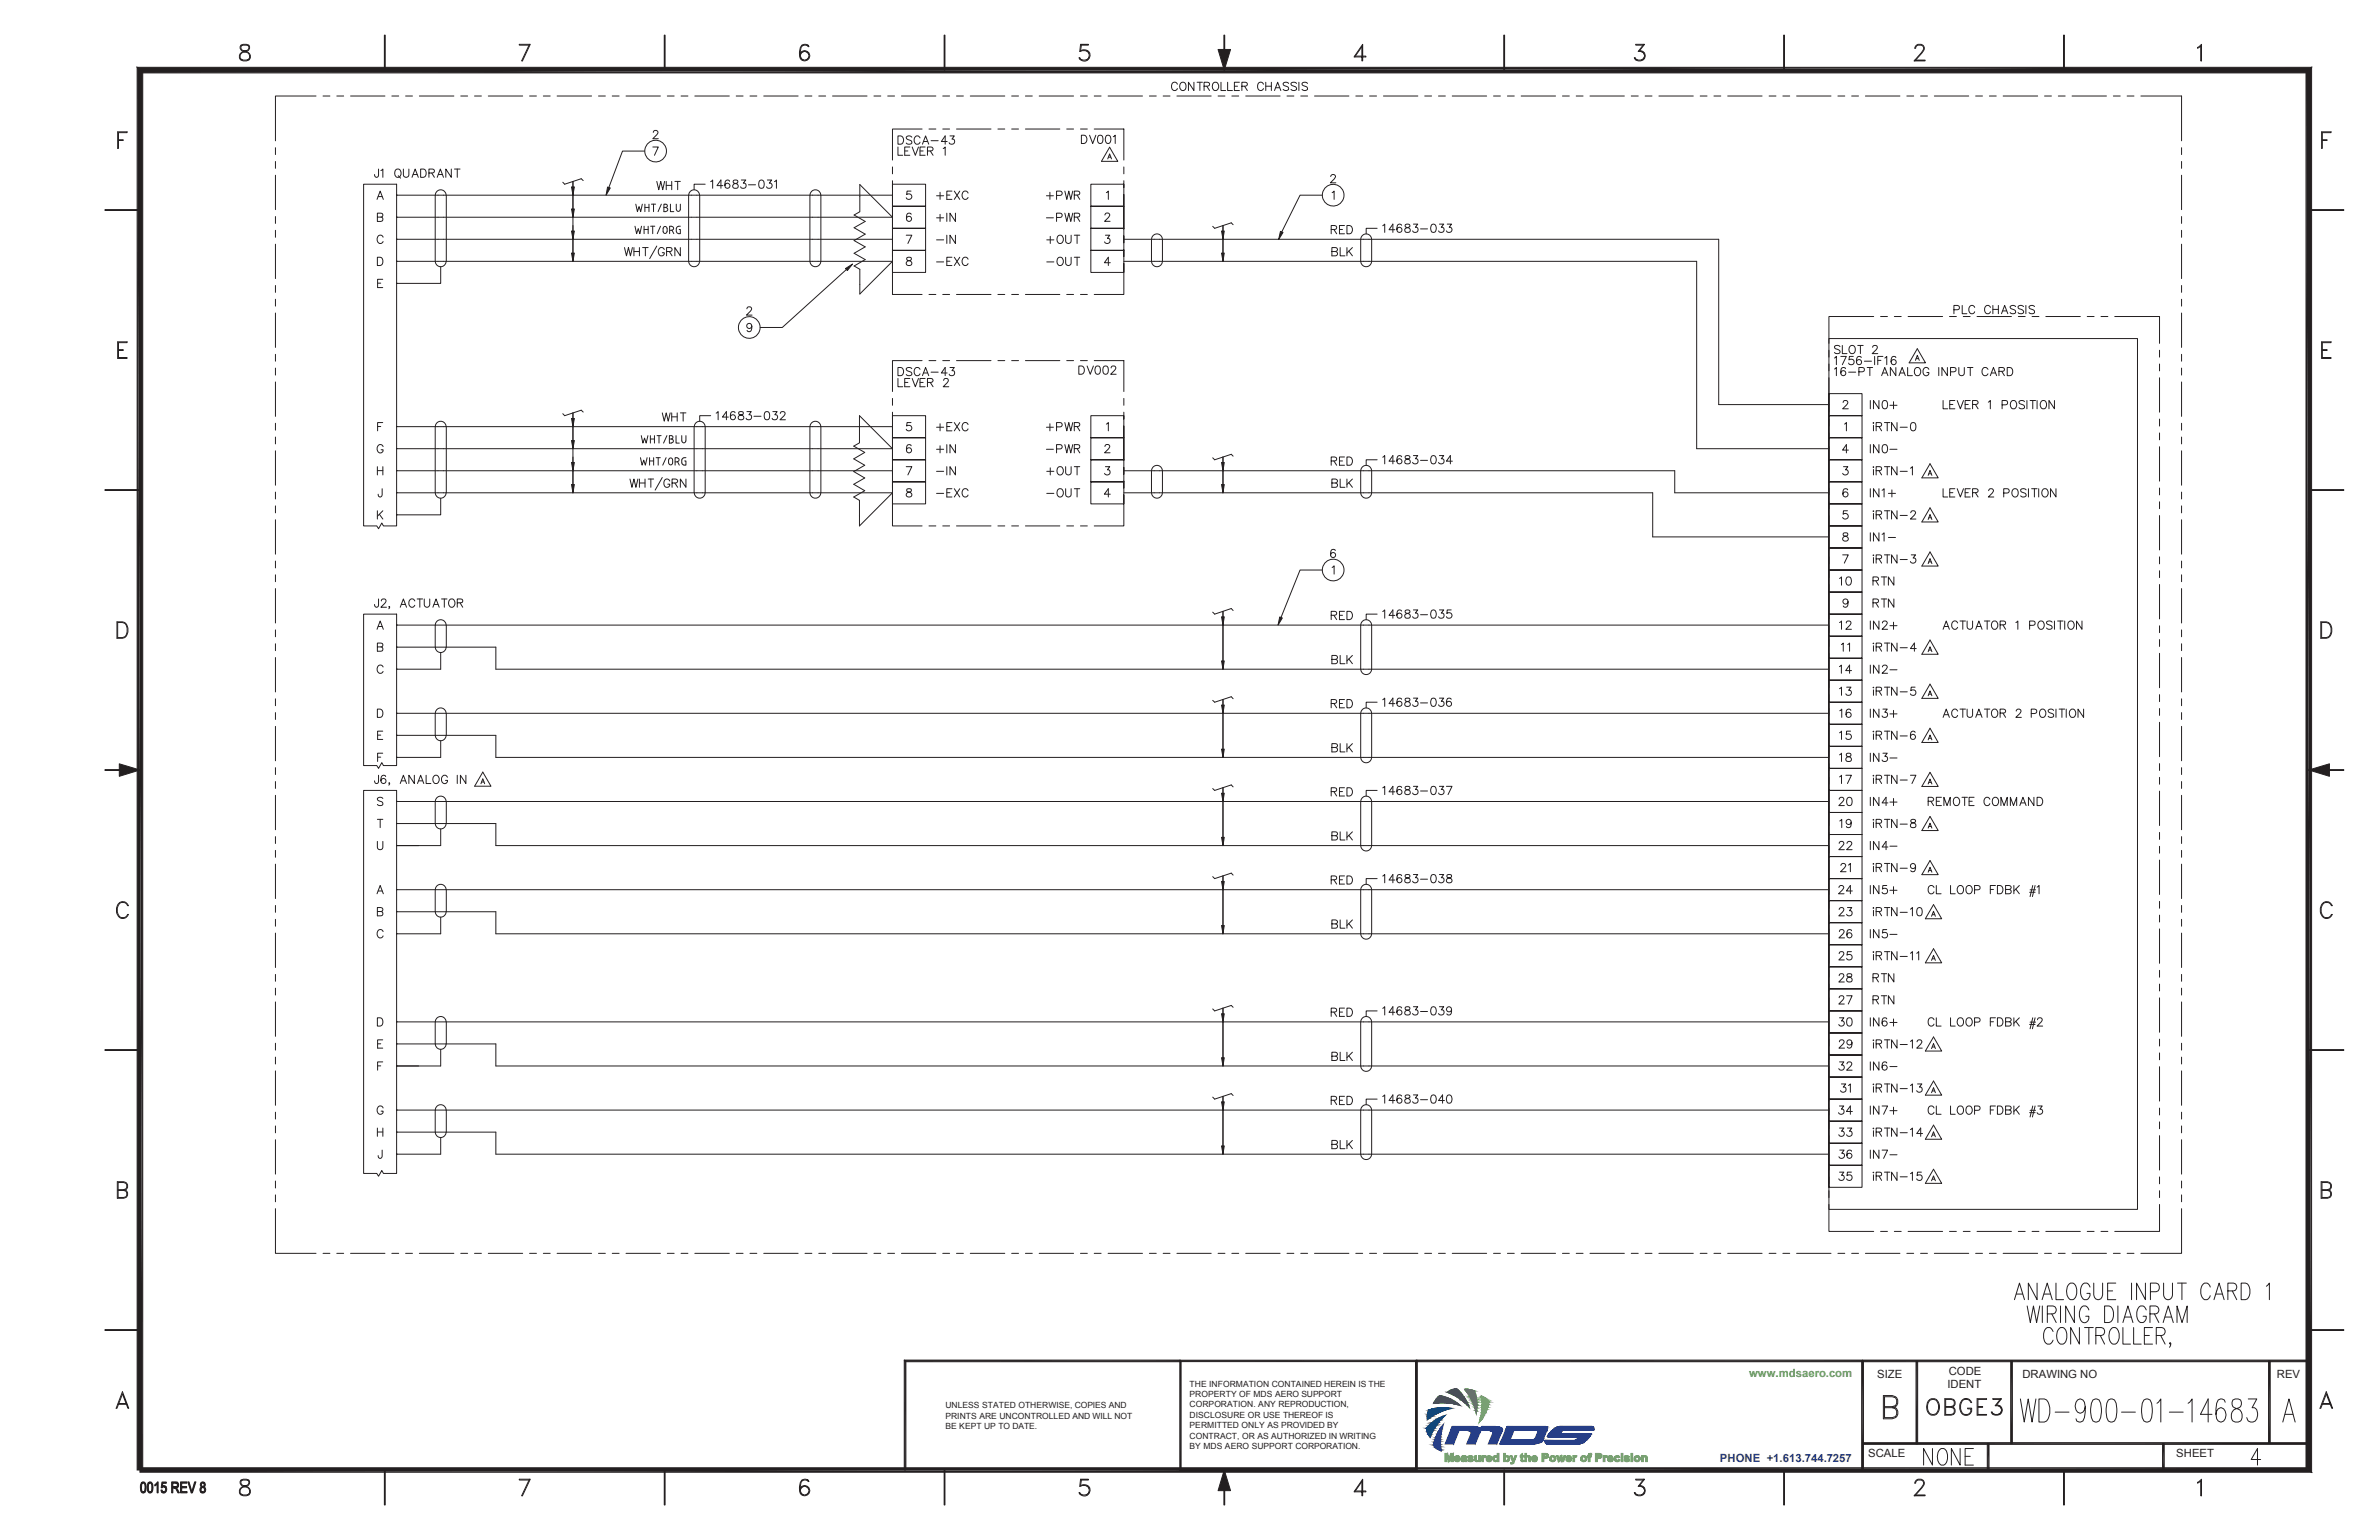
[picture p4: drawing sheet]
<svg xmlns="http://www.w3.org/2000/svg" width="432mm" height="279mm" viewBox="0 0 432 279" stroke-linecap="round" stroke-linejoin="round" font-family="sans-serif">
<defs><g id="words">
<text font-size="2.1" fill="#55a545" x="317.5" y="249.9">www.mdsaero.com</text>
<g font-size="2.1" fill="#231f20">
<text x="340.7" y="250">SIZE</text>
<text x="353.5" y="251.8">IDENT</text>
<text x="353.7" y="249.5">CODE</text>
<text x="367.1" y="250">DRAWING NO</text>
<text x="413.3" y="250">REV</text>
<text x="339.1" y="264.4">SCALE</text>
<text x="395" y="264.4">SHEET</text>
</g>
<text font-size="2.1" fill="#253d87" x="312.2" y="265.2">PHONE +1.613.744.7257</text>
<g font-size="1.5" fill="#231f20">
<text x="215.9" y="251.6">THE INFORMATION CONTAINED HEREIN IS THE</text>
<text x="171.6" y="255.5">UNLESS STATED OTHERWISE, COPIES AND</text>
<text x="171.6" y="257.4">PRINTS ARE UNCONTROLLED AND WILL NOT</text>
<text x="215.9" y="253.5">PROPERTY OF MDS AERO SUPPORT</text>
<text x="215.9" y="255.4">CORPORATION. ANY REPRODUCTION,</text>
<text x="215.9" y="257.2">DISCLOSURE OR USE THEREOF IS</text>
<text x="171.6" y="259.3">BE KEPT UP TO DATE.</text>
<text x="215.9" y="259.1">PERMITTED ONLY AS PROVIDED BY</text>
<text x="215.9" y="261">CONTRACT, OR AS AUTHORIZED IN WRITING</text>
<text x="215.9" y="262.8">BY MDS AERO SUPPORT CORPORATION.</text>
</g>
</g></defs>
<g fill="none" stroke="#253d87" stroke-width=".18">
<path d="M263.3 259.4h9.4M263.4 259.3h9.3M263.4 259.3l9.3 .1h-9.4zM263.4 259.3l9.3 .1zM263.4 259.2h9.3M263.4 259.3h5.4zM263.4 259.3h9.3zM263.4 259.1h5.3M263.4 259.2l5.4 .1h-5.4zM263.4 259.2l5.4 .1zM263.5 259h5.1M263.5 259.1l5.2 .1h-5.3z"/>
<path d="M263.5 259.1h5.1l.1 .1zM263.5 259h4.9M263.5 259l5.1 .1zM263.5 258.9h4.7M263.5 258.9l4.9 .1zM263.6 258.8h4.4M263.6 258.9h4.6zM263.6 258.8h4zM263.6 258.8h4.2zM263.6 258.8l4.4 .1zM268.8 259.3h3.9zM268.8 259.2h3.8"/>
<path d="M268.8 259.2l3.9 .1zM268.8 259.1h3.7M268.8 259.1l3.8 .1h-3.8zM268.8 259.1l3.8 .1zM268.8 259h3.6M268.8 259.1h3.7zM268.9 258.9h3.4M268.9 259l3.5 .1h-3.6zM268.9 259l3.5 .1zM268.9 258.9h3.2M268.9 258.9l3.4 .1zM268.9 258.8h3"/>
<path d="M268.9 258.8l3 .1zM268.9 258.9h3.2zM268.9 258.8h2.6zM268.9 258.8h2.8zM273.3 259.2h7.6M273.4 259.2h7.5M273.4 259.2l7.5 .1zM273.4 259.2h7.5zM273.4 259.1h7.5M273.4 259.1l7.5 .1zM273.4 259h7.5M273.4 259.1h7.5z"/>
<path d="M273.5 259h7.4M273.5 259l7.4 .1zM273.5 258.9h7.3M273.5 259h7.4zM273.5 258.9l7.3 .1zM273.5 258.8h7.2M273.5 258.8l7.3 .1zM273.5 258.8h7.1zM273.5 258.8h7.2zM281.8 259.5l.1-.1 7.4 .1zM281.8 259.4h7.5M281.8 259.5h2z"/>
<path d="M281.8 259.5h2.1zM281.8 259.5h2.1M281.9 259.4h7.4zM281.9 259.4h7.4M281.9 259.4h7.4v.1zM281.9 259.4l.2-.2 7.2 .2zM281.9 259.3h7.4M282.1 259.2h7.2zM282.1 259.2h7.2M282.1 259.2h7.2v.2zM282.2 259.2h7.1zM282.2 259.2h7.1"/>
<path d="M282.2 259.1l7.1 .1zM282.2 259.1h7.1zM282.2 259.1h7.1M282.4 259h6.8M282.4 259.1h6.9zM282.4 259h6.8zM282.4 259l6.8 .1zM282.6 258.9h6.6M282.6 259h6.6zM282.6 258.9h6.6zM282.6 258.9l6.6 .1zM282.7 258.9h6.4z"/>
<path d="M282.7 258.9h6.4M282.7 258.9h6.5zM282.8 258.9h6.3zM282.8 258.8h6.3M282.9 258.8h6.2zM282.9 258.8l6.2 .1zM283 258.8h6zM283 258.8h6.1zM283.1 258.8h5.9zM283.2 258.8h5.8z"/>
</g>
<path d="M281.7 259.5h2z" fill="#253d87"/>
<path d="M263.3 259.5h9.4zM263.3 259.5h9.4M263.3 259.4l9.4 .1h-9.4zM263.3 259.4h9.4v.1zM273.3 259.3l7.5 .2h-7.6zM273.3 259.3h7.6l-.1 .2zM281.7 259.5h2zM281.8 259.5h2zM281.8 259.5h2" fill="none" stroke="#253d87" stroke-width=".18"/>
<path d="M273.2 259.4h7.7" fill="none" stroke="#253d87" stroke-width=".25"/>
<path d="M279.1 259.5h1.7z" fill="#253d87"/>
<path d="M279.1 259.5h1.7z" fill="none" stroke="#253d87" stroke-width=".18"/>
<path d="M279.1 259.5h1.7z" fill="#253d87"/>
<path d="M266.3 259.5h2.5zM266.3 259.5h2.5M270.2 259.5h2.5zM270.2 259.5h2.5M279.1 259.5h1.7z" fill="none" stroke="#253d87" stroke-width=".18"/>
<path d="M279.1 259.5h1.7z" fill="#253d87"/>
<path d="M279.1 259.5h1.7z" fill="none" stroke="#253d87" stroke-width=".18"/>
<path d="M279.1 259.5h1.7z" fill="#253d87"/>
<path d="M279.1 259.5h1.7z" fill="none" stroke="#253d87" stroke-width=".18"/>
<path d="M281.7 259.5h1.9z" fill="#253d87"/>
<path d="M281.7 259.5h1.9z" fill="none" stroke="#253d87" stroke-width=".18"/>
<path d="M281.7 259.5h2z" fill="#253d87"/>
<path d="M281.7 259.5h2z" fill="none" stroke="#253d87" stroke-width=".18"/>
<path d="M279.1 259.5h1.7z" fill="#253d87"/>
<path d="M279.1 259.5h1.7z" fill="none" stroke="#253d87" stroke-width=".18"/>
<path d="M279.1 259.5h1.7z" fill="#253d87"/>
<path d="M266.4 259.5h2.4zM266.4 259.5h2.4M270.3 259.5h2.4zM270.3 259.5h2.4M279.1 259.5h1.7z" fill="none" stroke="#253d87" stroke-width=".18"/>
<path d="M279.1 259.5l1.7 .1z" fill="#253d87"/>
<path d="M279.1 259.5l1.7 .1z" fill="none" stroke="#253d87" stroke-width=".18"/>
<path d="M279.1 259.5l1.7 .1z" fill="#253d87"/>
<path d="M279.1 259.5l1.7 .1z" fill="none" stroke="#253d87" stroke-width=".18"/>
<path d="M281.7 259.5l1.9 .1z" fill="#253d87"/>
<path d="M281.7 259.5l1.9 .1z" fill="none" stroke="#253d87" stroke-width=".18"/>
<path d="M281.7 259.5h1.9z" fill="#253d87"/>
<path d="M281.7 259.5h1.9z" fill="none" stroke="#253d87" stroke-width=".18"/>
<path d="M279.1 259.6h1.6z" fill="#253d87"/>
<path d="M279.1 259.6h1.6z" fill="none" stroke="#253d87" stroke-width=".18"/>
<path d="M279.1 259.6h1.7z" fill="#253d87"/>
<path d="M266.6 259.5l2.1 .1zM266.6 259.5h2.2zM266.6 259.6h2.2M270.5 259.5l2.1 .1zM270.5 259.5h2.2zM270.5 259.6h2.2M279.1 259.6h1.7z" fill="none" stroke="#253d87" stroke-width=".18"/>
<path d="M279.1 259.6h1.6z" fill="#253d87"/>
<path d="M279.1 259.6h1.6z" fill="none" stroke="#253d87" stroke-width=".18"/>
<path d="M279.1 259.6h1.6z" fill="#253d87"/>
<path d="M279.1 259.6h1.6z" fill="none" stroke="#253d87" stroke-width=".18"/>
<path d="M279.2 259.6h1.5z" fill="#253d87"/>
<path d="M279.2 259.6h1.5z" fill="none" stroke="#253d87" stroke-width=".18"/>
<path d="M279.2 259.6h1.5z" fill="#253d87"/>
<path d="M266.7 259.6h2zM266.7 259.6h2M270.6 259.6h2zM270.6 259.6h2M279.2 259.6h1.5z" fill="none" stroke="#253d87" stroke-width=".18"/>
<path d="M279.2 259.6h1.5z" fill="#253d87"/>
<path d="M279.2 259.6h1.5z" fill="none" stroke="#253d87" stroke-width=".18"/>
<path d="M279.2 259.6h1.5z" fill="#253d87"/>
<path d="M279.2 259.6h1.5z" fill="none" stroke="#253d87" stroke-width=".18"/>
<path d="M281.7 259.6l1.8 .1h-1.9z" fill="#253d87"/>
<path d="M281.7 259.6l1.8 .1h-1.9z" fill="none" stroke="#253d87" stroke-width=".18"/>
<path d="M281.7 259.6h1.9z" fill="#253d87"/>
<path d="M281.7 259.6h1.9z" fill="none" stroke="#253d87" stroke-width=".18"/>
<path d="M279.2 259.6l1.5 .1z" fill="#253d87"/>
<path d="M279.2 259.6l1.5 .1z" fill="none" stroke="#253d87" stroke-width=".18"/>
<path d="M279.2 259.6l1.5 .1z" fill="#253d87"/>
<path d="M279.2 259.6l1.5 .1z" fill="none" stroke="#253d87" stroke-width=".18"/>
<path d="M279.2 259.7h1.5z" fill="#253d87"/>
<path d="M279.2 259.7h1.5z" fill="none" stroke="#253d87" stroke-width=".18"/>
<path d="M279.2 259.7h1.5z" fill="#253d87"/>
<path d="M279.2 259.7h1.5z" fill="none" stroke="#253d87" stroke-width=".18"/>
<path d="M270.7 259.6l1.9 .1z" fill="#253d87"/>
<path d="M270.7 259.6l1.9 .1z" fill="none" stroke="#253d87" stroke-width=".18"/>
<path d="M270.7 259.6h1.9z" fill="#253d87"/>
<path d="M270.7 259.6h1.9z" fill="none" stroke="#253d87" stroke-width=".18"/>
<path d="M266.8 259.6l1.9 .1z" fill="#253d87"/>
<path d="M266.8 259.6l1.9 .1z" fill="none" stroke="#253d87" stroke-width=".18"/>
<path d="M266.8 259.6h1.9z" fill="#253d87"/>
<path d="M266.8 259.6h1.9z" fill="none" stroke="#253d87" stroke-width=".18"/>
<path d="M270.8 259.7h1.8z" fill="#253d87"/>
<path d="M270.8 259.7h1.8z" fill="none" stroke="#253d87" stroke-width=".18"/>
<path d="M270.8 259.7h1.8z" fill="#253d87"/>
<path d="M270.8 259.7h1.8z" fill="none" stroke="#253d87" stroke-width=".18"/>
<path d="M266.9 259.7h1.8z" fill="#253d87"/>
<path d="M266.9 259.7h1.8z" fill="none" stroke="#253d87" stroke-width=".18"/>
<path d="M266.9 259.7h1.8z" fill="#253d87"/>
<path d="M266.9 259.7h1.8z" fill="none" stroke="#253d87" stroke-width=".18"/>
<path d="M281.6 259.7h1.8h-1.9z" fill="#253d87"/>
<path d="M281.6 259.7h1.8h-1.9z" fill="none" stroke="#253d87" stroke-width=".18"/>
<path d="M281.6 259.7h1.9z" fill="#253d87"/>
<path d="M281.6 259.7h1.9z" fill="none" stroke="#253d87" stroke-width=".18"/>
<path d="M281.5 259.7l1.9 .1z" fill="#253d87"/>
<path d="M281.5 259.7l1.9 .1z" fill="none" stroke="#253d87" stroke-width=".18"/>
<path d="M281.5 259.7h1.9z" fill="#253d87"/>
<path d="M281.5 259.7h1.9z" fill="none" stroke="#253d87" stroke-width=".18"/>
<path d="M270.9 259.7l1.7 .1z" fill="#253d87"/>
<path d="M270.9 259.7l1.7 .1z" fill="none" stroke="#253d87" stroke-width=".18"/>
<path d="M270.9 259.7h1.7z" fill="#253d87"/>
<path d="M270.9 259.7h1.7z" fill="none" stroke="#253d87" stroke-width=".18"/>
<path d="M267 259.7l1.6 .1z" fill="#253d87"/>
<path d="M267 259.7l1.6 .1z" fill="none" stroke="#253d87" stroke-width=".18"/>
<path d="M267 259.7h1.7z" fill="#253d87"/>
<path d="M267 259.7h1.7z" fill="none" stroke="#253d87" stroke-width=".18"/>
<path d="M270.9 259.8l1.6 .1z" fill="#253d87"/>
<path d="M270.9 259.8l1.6 .1z" fill="none" stroke="#253d87" stroke-width=".18"/>
<path d="M270.9 259.8h1.7z" fill="#253d87"/>
<path d="M270.9 259.8h1.7z" fill="none" stroke="#253d87" stroke-width=".18"/>
<path d="M267 259.8l1.6 .1z" fill="#253d87"/>
<path d="M267 259.8l1.6 .1z" fill="none" stroke="#253d87" stroke-width=".18"/>
<path d="M267 259.8h1.6z" fill="#253d87"/>
<path d="M267 259.8h1.6z" fill="none" stroke="#253d87" stroke-width=".18"/>
<path d="M281.5 259.8l1.8 .1h-1.9z" fill="#253d87"/>
<path d="M281.5 259.8l1.8 .1h-1.9z" fill="none" stroke="#253d87" stroke-width=".18"/>
<path d="M281.5 259.8h1.9l-.1 .1z" fill="#253d87"/>
<path d="M281.5 259.8h1.9l-.1 .1z" fill="none" stroke="#253d87" stroke-width=".18"/>
<path d="M281.4 259.9h1.9z" fill="#253d87"/>
<path d="M281.4 259.9h1.9z" fill="none" stroke="#253d87" stroke-width=".18"/>
<path d="M281.4 259.9h1.9z" fill="#253d87"/>
<path d="M281.4 259.9h1.9z" fill="none" stroke="#253d87" stroke-width=".18"/>
<path d="M281.4 259.9h1.9z" fill="#253d87"/>
<path d="M281.4 259.9h1.9z" fill="none" stroke="#253d87" stroke-width=".18"/>
<path d="M281.4 259.9h1.9z" fill="#253d87"/>
<path d="M281.4 259.9h1.9z" fill="none" stroke="#253d87" stroke-width=".18"/>
<path d="M271 259.9h1.5z" fill="#253d87"/>
<path d="M271 259.9h1.5z" fill="none" stroke="#253d87" stroke-width=".18"/>
<path d="M271 259.9h1.5z" fill="#253d87"/>
<path d="M271 259.9h1.5z" fill="none" stroke="#253d87" stroke-width=".18"/>
<path d="M267 259.9h1.6z" fill="#253d87"/>
<path d="M267 259.9h1.6z" fill="none" stroke="#253d87" stroke-width=".18"/>
<path d="M267 259.9h1.6z" fill="#253d87"/>
<path d="M267 259.9h1.6z" fill="none" stroke="#253d87" stroke-width=".18"/>
<path d="M281.3 259.9h2z" fill="#253d87"/>
<path d="M281.3 259.9h2z" fill="none" stroke="#253d87" stroke-width=".18"/>
<path d="M281.3 259.9h2z" fill="#253d87"/>
<path d="M281.3 259.9h2z" fill="none" stroke="#253d87" stroke-width=".18"/>
<path d="M281.3 259.9l2 .1z" fill="#253d87"/>
<path d="M281.3 259.9l2 .1z" fill="none" stroke="#253d87" stroke-width=".18"/>
<path d="M281.3 259.9l2 .1z" fill="#253d87"/>
<path d="M281.3 259.9l2 .1z" fill="none" stroke="#253d87" stroke-width=".18"/>
<path d="M271 259.9l1.5 .1z" fill="#253d87"/>
<path d="M271 259.9l1.5 .1z" fill="none" stroke="#253d87" stroke-width=".18"/>
<path d="M271 259.9h1.5z" fill="#253d87"/>
<path d="M271 259.9h1.5z" fill="none" stroke="#253d87" stroke-width=".18"/>
<path d="M267 259.9l1.6 .1z" fill="#253d87"/>
<path d="M267 259.9l1.6 .1z" fill="none" stroke="#253d87" stroke-width=".18"/>
<path d="M267 259.9h1.6z" fill="#253d87"/>
<path d="M267 259.9h1.6z" fill="none" stroke="#253d87" stroke-width=".18"/>
<path d="M281.3 260h2z" fill="#253d87"/>
<path d="M281.3 260h2z" fill="none" stroke="#253d87" stroke-width=".18"/>
<path d="M281.3 260h2z" fill="#253d87"/>
<path d="M281.3 260h2z" fill="none" stroke="#253d87" stroke-width=".18"/>
<path d="M281.3 260h2z" fill="#253d87"/>
<path d="M281.3 260h2z" fill="none" stroke="#253d87" stroke-width=".18"/>
<path d="M281.3 260h2z" fill="#253d87"/>
<path d="M281.3 260h2z" fill="none" stroke="#253d87" stroke-width=".18"/>
<path d="M281.3 260h2z" fill="#253d87"/>
<path d="M281.3 260h2z" fill="none" stroke="#253d87" stroke-width=".18"/>
<path d="M281.3 260h2z" fill="#253d87"/>
<g fill="none" stroke="#253d87" stroke-width=".18">
<path d="M281.3 260h2zM280.9 260.5h7.7M280.9 260.5h7.7zM280.9 260.5l7.7 .1zM280.9 260.6h7.7zM280.9 260.6h7.6zM280.9 260.6h7.7M280.9 260.6h7.6M280.9 260.6l7.6 .1zM280.9 260.7h7.6zM280.9 260.7h7.6M281 260.7h7.5z"/>
<path d="M281 260.7h7.5M281.1 260.3l7.5 .2h-7.7zM281.1 260.3h7.7l-.2 .2zM281.1 260.2h7.7zM281.1 260.2l7.7 .1zM281.1 260.2h7.7M281.2 260.1h7.6M281.2 260.2h7.6zM281.2 260.1l7.6 .1zM281.2 260.1h7.6zM281.2 260.1h2.1zM281.2 260.1h2.2z"/>
<path d="M281.2 260.1h7.5zM281.2 260.1h2.1M281.3 260h2M281.3 260l2 .1zM286.3 260.7h2.2zM286.4 260.7h2.1zM286.4 260.7l2 .1zM286.4 260.8h2zM286.4 260.8h2M288.8 260.2l-7.7 .1"/>
</g>
<path d="M280.9 260.4h7.9" fill="none" stroke="#253d87" stroke-width=".25"/>
<path d="M286.4 260.8h2z" fill="#253d87"/>
<path d="M286.4 260.8h2z" fill="none" stroke="#253d87" stroke-width=".18"/>
<path d="M286.4 260.8h2z" fill="#253d87"/>
<path d="M286.4 260.8h2z" fill="none" stroke="#253d87" stroke-width=".18"/>
<path d="M286.4 260.8h2z" fill="#253d87"/>
<path d="M286.4 260.8h2z" fill="none" stroke="#253d87" stroke-width=".18"/>
<path d="M286.4 260.8h2z" fill="#253d87"/>
<path d="M286.4 260.8h2z" fill="none" stroke="#253d87" stroke-width=".18"/>
<path d="M286.4 260.8h2z" fill="#253d87"/>
<path d="M286.4 260.8h2z" fill="none" stroke="#253d87" stroke-width=".18"/>
<path d="M286.4 260.8h2z" fill="#253d87"/>
<path d="M286.4 260.8h2z" fill="none" stroke="#253d87" stroke-width=".18"/>
<path d="M286.4 260.8h2z" fill="#253d87"/>
<path d="M286.4 260.8h2z" fill="none" stroke="#253d87" stroke-width=".18"/>
<path d="M286.4 260.8h2z" fill="#253d87"/>
<path d="M286.4 260.8h2z" fill="none" stroke="#253d87" stroke-width=".18"/>
<path d="M286.4 260.8l2 .1z" fill="#253d87"/>
<path d="M286.4 260.8l2 .1z" fill="none" stroke="#253d87" stroke-width=".18"/>
<path d="M286.4 260.8h2z" fill="#253d87"/>
<path d="M286.4 260.8h2z" fill="none" stroke="#253d87" stroke-width=".18"/>
<path d="M286.4 260.9h1.9z" fill="#253d87"/>
<path d="M286.4 260.9h1.9z" fill="none" stroke="#253d87" stroke-width=".18"/>
<path d="M286.4 260.9h2z" fill="#253d87"/>
<path d="M286.4 260.9h2z" fill="none" stroke="#253d87" stroke-width=".18"/>
<path d="M286.4 260.9h1.9z" fill="#253d87"/>
<path d="M286.4 260.9h1.9z" fill="none" stroke="#253d87" stroke-width=".18"/>
<path d="M286.4 260.9h1.9z" fill="#253d87"/>
<path d="M286.4 260.9h1.9z" fill="none" stroke="#253d87" stroke-width=".18"/>
<path d="M279.2 259.7l1 1.2h-1.6z" fill="#253d87"/>
<path d="M279.2 259.7l1 1.2h-1.6z" fill="none" stroke="#253d87" stroke-width=".18"/>
<path d="M279.2 259.7h1.5l-.5 1.2z" fill="#253d87"/>
<path d="M279.2 259.7h1.5l-.5 1.2z" fill="none" stroke="#253d87" stroke-width=".18"/>
<path d="M278.6 260.9l1.6 .1z" fill="#253d87"/>
<path d="M278.6 260.9l1.6 .1z" fill="none" stroke="#253d87" stroke-width=".18"/>
<path d="M278.6 260.9h1.6z" fill="#253d87"/>
<path d="M278.6 260.9h1.6z" fill="none" stroke="#253d87" stroke-width=".18"/>
<path d="M286.4 260.9l1.8 .1h-1.9z" fill="#253d87"/>
<path d="M286.4 260.9l1.8 .1h-1.9z" fill="none" stroke="#253d87" stroke-width=".18"/>
<path d="M286.4 260.9h1.9l-.1 .1z" fill="#253d87"/>
<path d="M286.4 260.9h1.9l-.1 .1z" fill="none" stroke="#253d87" stroke-width=".18"/>
<path d="M286.3 261h1.9z" fill="#253d87"/>
<path d="M286.3 261h1.9z" fill="none" stroke="#253d87" stroke-width=".18"/>
<path d="M286.3 261h1.9z" fill="#253d87"/>
<path d="M286.3 261h1.9z" fill="none" stroke="#253d87" stroke-width=".18"/>
<path d="M278.6 261l1.5 .1h-1.6z" fill="#253d87"/>
<path d="M278.6 261l1.5 .1h-1.6z" fill="none" stroke="#253d87" stroke-width=".18"/>
<path d="M278.6 261h1.6z" fill="#253d87"/>
<path d="M278.6 261h1.6z" fill="none" stroke="#253d87" stroke-width=".18"/>
<path d="M286.3 261l1.8 .1h-1.9z" fill="#253d87"/>
<path d="M286.3 261l1.8 .1h-1.9z" fill="none" stroke="#253d87" stroke-width=".18"/>
<path d="M286.3 261h1.9z" fill="#253d87"/>
<path d="M286.3 261h1.9z" fill="none" stroke="#253d87" stroke-width=".18"/>
<path d="M278.4 261.1h1.7z" fill="#253d87"/>
<path d="M278.4 261.1h1.7z" fill="none" stroke="#253d87" stroke-width=".18"/>
<path d="M278.5 261.1h1.6z" fill="#253d87"/>
<path d="M278.5 261.1h1.6z" fill="none" stroke="#253d87" stroke-width=".18"/>
<path d="M278.3 261.2h1.8z" fill="#253d87"/>
<path d="M278.3 261.2h1.8z" fill="none" stroke="#253d87" stroke-width=".18"/>
<path d="M278.4 261.1l1.7 .1z" fill="#253d87"/>
<path d="M278.4 261.1l1.7 .1z" fill="none" stroke="#253d87" stroke-width=".18"/>
<path d="M286.2 261.1l1.8 .1h-1.9z" fill="#253d87"/>
<path d="M286.2 261.1l1.8 .1h-1.9z" fill="none" stroke="#253d87" stroke-width=".18"/>
<path d="M286.2 261.1h1.9z" fill="#253d87"/>
<path d="M286.2 261.1h1.9z" fill="none" stroke="#253d87" stroke-width=".18"/>
<path d="M278.2 261.2h1.9z" fill="#253d87"/>
<path d="M278.2 261.2h1.9z" fill="none" stroke="#253d87" stroke-width=".18"/>
<path d="M278.3 261.2h1.8z" fill="#253d87"/>
<path d="M278.3 261.2h1.8z" fill="none" stroke="#253d87" stroke-width=".18"/>
<path d="M286.1 261.2h1.9z" fill="#253d87"/>
<path d="M286.1 261.2h1.9z" fill="none" stroke="#253d87" stroke-width=".18"/>
<path d="M286.1 261.2h1.9z" fill="#253d87"/>
<path d="M278 261.2h2.1zM278 261.2h2.1M286.1 261.2h1.9z" fill="none" stroke="#253d87" stroke-width=".18"/>
<path d="M278.2 261.2h1.9z" fill="#253d87"/>
<path d="M277.9 261.3h2.2zM277.9 261.2h2.2M278 261.2l2.1 .1zM278.2 261.2h1.9z" fill="none" stroke="#253d87" stroke-width=".18"/>
<path d="M273.2 259.5l.9 1.8h-1.6z" fill="#253d87"/>
<path d="M273.2 259.5l.9 1.8h-1.6z" fill="none" stroke="#253d87" stroke-width=".18"/>
<path d="M273.2 259.5h1.6l-.7 1.8z" fill="#253d87"/>
<path d="M273.2 259.5h1.6l-.7 1.8z" fill="none" stroke="#253d87" stroke-width=".18"/>
<path d="M286 261.3h2z" fill="#253d87"/>
<path d="M286 261.3h2z" fill="none" stroke="#253d87" stroke-width=".18"/>
<path d="M286.1 261.2h1.9z" fill="#253d87"/>
<path d="M272.5 261.3h7.6M272.5 261.3h7.6zM285.9 261.3h2zM285.9 261.3h2M286.1 261.2h1.9z" fill="none" stroke="#253d87" stroke-width=".18"/>
<path d="M286 261.3h2z" fill="#253d87"/>
<g fill="none" stroke="#253d87" stroke-width=".18">
<path d="M272.2 262h5.8zM272.2 262h6.1zM272.2 262h6.1M272.3 261.9h6.8M272.3 261.9l6.3 .1zM272.3 261.9h6.5zM272.3 262h6zM272.3 262h6.3zM272.3 261.8h7M272.3 261.9h6.8zM272.3 261.7h7.2M272.3 261.8l6.8 .1z"/>
<path d="M272.3 261.8h7zM272.4 261.7h7.3M272.4 261.7l6.9 .1zM272.4 261.7h7.1zM272.4 261.6h7.5M272.4 261.6l7.1 .1h-7.1zM272.4 261.6h7.3zM272.4 261.5h7.6M272.4 261.5l7.3 .1h-7.3zM272.4 261.5h7.5l-.2 .1zM272.5 261.4h7.6M272.5 261.4l7.4 .1h-7.5z"/>
<path d="M272.5 261.4h7.5l-.1 .1zM272.5 261.3l7.5 .1h-7.5zM272.5 261.3h7.6l-.1 .1zM278.8 261.9l-6.6 .1M280.4 261.3l7.4 .1h-7.4zM280.4 261.3h7.5l-.1 .1zM280.4 261.4l7.3 .1zM280.4 261.4h7.4zM280.4 261.4h7.5M280.4 261.4h7.4M280.4 261.5l7.2 .1h-7.1zM280.4 261.5h7.3l-.1 .1z"/>
<path d="M280.4 261.5h7.3M280.5 261.6h7zM280.5 261.6h7.1zM280.5 261.6l6.9 .1h-6.9zM280.5 261.6h7l-.1 .1zM280.5 261.6h7.1M280.5 261.7h7M280.5 261.7h6.8zM280.5 261.7h6.9zM280.5 261.7h6.9M280.5 261.7l6.7 .1zM280.5 261.8h6.8"/>
<path d="M280.5 261.8l6.6 .1zM280.5 261.8h6.7zM280.5 261.8h6.7M280.6 261.9h6.4zM280.6 261.9h6.5zM280.6 261.9h6.5M280.6 261.9h6.3zM280.6 261.9h6.4M280.6 261.9h6.2zM280.7 261.9l6 .1zM280.7 261.9h6.1zM280.7 262h6.1"/>
<path d="M280.7 262h5.9zM280.7 262h6zM280.7 262h6M280.8 262h5.7zM280.8 262h5.8zM285.8 261.3h2.1zM285.8 261.3h2.1M285.9 261.3h2zM286 261.3h2z"/>
</g>
<path d="M271 260l.7 2h-1.6z" fill="#253d87"/>
<path d="M271 260l.7 2h-1.6z" fill="none" stroke="#253d87" stroke-width=".18"/>
<path d="M271 260h1.5l-.8 2z" fill="#253d87"/>
<path d="M271 260h1.5l-.8 2z" fill="none" stroke="#253d87" stroke-width=".18"/>
<path d="M267 260l.8 2h-1.6z" fill="#253d87"/>
<path d="M267 260l.8 2h-1.6z" fill="none" stroke="#253d87" stroke-width=".18"/>
<path d="M267 260h1.6l-.8 2z" fill="#253d87"/>
<path d="M267 260h1.6l-.8 2z" fill="none" stroke="#253d87" stroke-width=".18"/>
<path d="M263.3 259.5l.5 2.5h-1.5z" fill="#253d87"/>
<path d="M263.3 259.5l.5 2.5h-1.5z" fill="none" stroke="#253d87" stroke-width=".18"/>
<path d="M263.3 259.5h1.5l-1 2.5z" fill="#253d87"/>
<path d="M263.3 259.5h1.5l-1 2.5z" fill="none" stroke="#253d87" stroke-width=".18"/>
<path d="M262 258.4l-.1 .4h-.3z" fill="#253d87"/>
<path d="M262 258.4l-.1 .4h-.3z" fill="none" stroke="#253d87" stroke-width=".18"/>
<path d="M261.6 258.8l.2 .2h-.3z" fill="#253d87"/>
<path d="M261.6 258.8l.2 .2h-.3z" fill="none" stroke="#253d87" stroke-width=".18"/>
<path d="M261.6 258.8h.3l-.1 .2z" fill="#253d87"/>
<path d="M261.6 258.8h.3l-.1 .2z" fill="none" stroke="#253d87" stroke-width=".18"/>
<path d="M261.5 259l.2 .2h-.4z" fill="#253d87"/>
<path d="M261.5 259l.2 .2h-.4z" fill="none" stroke="#253d87" stroke-width=".18"/>
<path d="M261.5 259h.3l-.1 .2z" fill="#253d87"/>
<path d="M261.5 259h.3l-.1 .2z" fill="none" stroke="#253d87" stroke-width=".18"/>
<path d="M261.3 259.2l.4 .4h-.6z" fill="#253d87"/>
<path d="M261.3 259.2l.4 .4h-.6z" fill="none" stroke="#253d87" stroke-width=".18"/>
<path d="M261.3 259.2h.4v.4z" fill="#253d87"/>
<path d="M261.3 259.2h.4v.4z" fill="none" stroke="#253d87" stroke-width=".18"/>
<path d="M261.1 259.6l.5 .1h-.6z" fill="#253d87"/>
<path d="M261.1 259.6l.5 .1h-.6z" fill="none" stroke="#253d87" stroke-width=".18"/>
<path d="M261.1 259.6h.6l-.1 .1z" fill="#253d87"/>
<path d="M261.1 259.6h.6l-.1 .1z" fill="none" stroke="#253d87" stroke-width=".18"/>
<path d="M261 259.7l.6 .5h-.8z" fill="#253d87"/>
<path d="M261 259.7l.6 .5h-.8z" fill="none" stroke="#253d87" stroke-width=".18"/>
<path d="M261 259.7h.6v.5z" fill="#253d87"/>
<path d="M261 259.7h.6v.5z" fill="none" stroke="#253d87" stroke-width=".18"/>
<path d="M260.8 260.2h.8z" fill="#253d87"/>
<path d="M260.8 260.2h.8z" fill="none" stroke="#253d87" stroke-width=".18"/>
<path d="M260.8 260.2h.8z" fill="#253d87"/>
<path d="M260.8 260.2h.8z" fill="none" stroke="#253d87" stroke-width=".18"/>
<path d="M260.8 260.2l.7 .5h-.9z" fill="#253d87"/>
<path d="M260.8 260.2l.7 .5h-.9z" fill="none" stroke="#253d87" stroke-width=".18"/>
<path d="M260.8 260.2h.8l-.1 .5z" fill="#253d87"/>
<path d="M260.8 260.2h.8l-.1 .5z" fill="none" stroke="#253d87" stroke-width=".18"/>
<path d="M260.6 260.7l.9 .1h-1z" fill="#253d87"/>
<path d="M260.6 260.7l.9 .1h-1z" fill="none" stroke="#253d87" stroke-width=".18"/>
<path d="M260.6 260.7h.9v.1z" fill="#253d87"/>
<path d="M260.6 260.7h.9v.1z" fill="none" stroke="#253d87" stroke-width=".18"/>
<path d="M260.5 260.8l1 .4h-1.1z" fill="#253d87"/>
<path d="M260.5 260.8l1 .4h-1.1z" fill="none" stroke="#253d87" stroke-width=".18"/>
<path d="M260.5 260.8h1v.4z" fill="#253d87"/>
<path d="M260.5 260.8h1v.4z" fill="none" stroke="#253d87" stroke-width=".18"/>
<path d="M260.4 261.2l1.1 .3h-1.2z" fill="#253d87"/>
<path d="M260.4 261.2l1.1 .3h-1.2z" fill="none" stroke="#253d87" stroke-width=".18"/>
<path d="M260.4 261.2h1.1v.3z" fill="#253d87"/>
<path d="M260.4 261.2h1.1v.3z" fill="none" stroke="#253d87" stroke-width=".18"/>
<path d="M260.3 261.5l1.2 .2h-1.2z" fill="#253d87"/>
<path d="M260.3 261.5l1.2 .2h-1.2z" fill="none" stroke="#253d87" stroke-width=".18"/>
<path d="M260.3 261.5h1.2v.2z" fill="#253d87"/>
<path d="M260.3 261.5h1.2v.2z" fill="none" stroke="#253d87" stroke-width=".18"/>
<path d="M260.3 261.7l1.2 .4h-1.3z" fill="#253d87"/>
<path d="M260.3 261.7l1.2 .4h-1.3z" fill="none" stroke="#253d87" stroke-width=".18"/>
<path d="M260.3 261.7h1.2v.4z" fill="#253d87"/>
<path d="M260.3 261.7h1.2v.4z" fill="none" stroke="#253d87" stroke-width=".18"/>
<path d="M260.2 262.1l1.3 .1h-1.3z" fill="#253d87"/>
<path d="M260.2 262.1l1.3 .1h-1.3z" fill="none" stroke="#253d87" stroke-width=".18"/>
<path d="M260.2 262.1h1.3v.1z" fill="#253d87"/>
<path d="M260.2 262.1h1.3v.1z" fill="none" stroke="#253d87" stroke-width=".18"/>
<path d="M260.2 262.2l1.3 .3h-1.1z" fill="#253d87"/>
<path d="M260.2 262.2l1.3 .3h-1.1z" fill="none" stroke="#253d87" stroke-width=".18"/>
<path d="M260.2 262.2h1.3v.3z" fill="#253d87"/>
<path d="M260.2 262.2h1.3v.3z" fill="none" stroke="#253d87" stroke-width=".18"/>
<path d="M260.4 262.5l1.1 .2h-.9z" fill="#253d87"/>
<path d="M260.4 262.5l1.1 .2h-.9z" fill="none" stroke="#253d87" stroke-width=".18"/>
<path d="M260.4 262.5h1.1v.2z" fill="#253d87"/>
<path d="M260.4 262.5h1.1v.2z" fill="none" stroke="#253d87" stroke-width=".18"/>
<path d="M260.6 262.7h.9z" fill="#253d87"/>
<path d="M260.6 262.7h.9z" fill="none" stroke="#253d87" stroke-width=".18"/>
<path d="M260.6 262.7h.9z" fill="#253d87"/>
<path d="M260.6 262.7h.9z" fill="none" stroke="#253d87" stroke-width=".18"/>
<path d="M260.7 262.7l.9 .2h-.6z" fill="#253d87"/>
<path d="M260.7 262.7l.9 .2h-.6z" fill="none" stroke="#253d87" stroke-width=".18"/>
<path d="M260.7 262.7h.8l.1 .2z" fill="#253d87"/>
<path d="M260.7 262.7h.8l.1 .2z" fill="none" stroke="#253d87" stroke-width=".18"/>
<path d="M261.3 263.1h.3v.2z" fill="#253d87"/>
<path d="M261.3 263.1h.3v.2z" fill="none" stroke="#253d87" stroke-width=".18"/>
<path d="M261 262.9l.6 .2z" fill="#253d87"/>
<path d="M261 262.9l.6 .2z" fill="none" stroke="#253d87" stroke-width=".18"/>
<path d="M261 262.9h.6v.2z" fill="#253d87"/>
<path d="M261 262.9h.6v.2z" fill="none" stroke="#253d87" stroke-width=".18"/>
<path d="M261.9 257l.4-.2-.2 .2z" fill="#12477a"/>
<path d="M261.9 257l.4-.2-.2 .2z" fill="none" stroke="#12477a" stroke-width=".18"/>
<path d="M261.4 257.2l.5-.2v.2z" fill="#12477a"/>
<path d="M261.4 257.2l.5-.2v.2z" fill="none" stroke="#12477a" stroke-width=".18"/>
<path d="M261.9 257h.2l-.2 .2z" fill="#12477a"/>
<path d="M261.9 257h.2l-.2 .2z" fill="none" stroke="#12477a" stroke-width=".18"/>
<path d="M261.3 257.2h.6z" fill="#12477a"/>
<path d="M261.3 257.2h.6z" fill="none" stroke="#12477a" stroke-width=".18"/>
<path d="M261.4 257.2h.5z" fill="#12477a"/>
<path d="M261.4 257.2h.5z" fill="none" stroke="#12477a" stroke-width=".18"/>
<path d="M260.9 257.4l.4-.2 .4 .2z" fill="#12477a"/>
<path d="M260.9 257.4l.4-.2 .4 .2z" fill="none" stroke="#12477a" stroke-width=".18"/>
<path d="M261.3 257.2h.6l-.2 .2z" fill="#12477a"/>
<path d="M261.3 257.2h.6l-.2 .2z" fill="none" stroke="#12477a" stroke-width=".18"/>
<path d="M260.5 257.6l.4-.2 .6 .2z" fill="#12477a"/>
<path d="M260.5 257.6l.4-.2 .6 .2z" fill="none" stroke="#12477a" stroke-width=".18"/>
<path d="M260.9 257.4h.8l-.2 .2z" fill="#12477a"/>
<path d="M260.9 257.4h.8l-.2 .2z" fill="none" stroke="#12477a" stroke-width=".18"/>
<path d="M260.4 257.7h1z" fill="#12477a"/>
<path d="M260.4 257.7h1z" fill="none" stroke="#12477a" stroke-width=".18"/>
<path d="M260.5 257.6h1z" fill="#12477a"/>
<path d="M260.5 257.6h1z" fill="none" stroke="#12477a" stroke-width=".18"/>
<path d="M260 258l.4-.3 .8 .3z" fill="#12477a"/>
<path d="M260 258l.4-.3 .8 .3z" fill="none" stroke="#12477a" stroke-width=".18"/>
<path d="M260.4 257.7h1l-.2 .3z" fill="#12477a"/>
<path d="M260.4 257.7h1l-.2 .3z" fill="none" stroke="#12477a" stroke-width=".18"/>
<path d="M259.9 258.1l.1-.1 1.1 .1z" fill="#12477a"/>
<path d="M259.9 258.1l.1-.1 1.1 .1z" fill="none" stroke="#12477a" stroke-width=".18"/>
<path d="M260 258h1.2l-.1 .1z" fill="#12477a"/>
<path d="M260 258h1.2l-.1 .1z" fill="none" stroke="#12477a" stroke-width=".18"/>
<path d="M259.6 258.4l.3-.3 1 .3z" fill="#12477a"/>
<path d="M259.6 258.4l.3-.3 1 .3z" fill="none" stroke="#12477a" stroke-width=".18"/>
<path d="M259.9 258.1h1.2l-.2 .3z" fill="#12477a"/>
<path d="M259.9 258.1h1.2l-.2 .3z" fill="none" stroke="#12477a" stroke-width=".18"/>
<path d="M259.6 258.4l1.1 .2h-1.4z" fill="#12477a"/>
<path d="M259.6 258.4l1.1 .2h-1.4z" fill="none" stroke="#12477a" stroke-width=".18"/>
<path d="M259.6 258.4h1.3l-.2 .2z" fill="#12477a"/>
<path d="M259.6 258.4h1.3l-.2 .2z" fill="none" stroke="#12477a" stroke-width=".18"/>
<path d="M259.3 258.6l1.3 .1h-1.4z" fill="#12477a"/>
<path d="M259.3 258.6l1.3 .1h-1.4z" fill="none" stroke="#12477a" stroke-width=".18"/>
<path d="M259.3 258.6h1.4l-.1 .1z" fill="#12477a"/>
<path d="M259.3 258.6h1.4l-.1 .1z" fill="none" stroke="#12477a" stroke-width=".18"/>
<path d="M259.2 258.7l1.2 .4h-1.5z" fill="#12477a"/>
<path d="M259.2 258.7l1.2 .4h-1.5z" fill="none" stroke="#12477a" stroke-width=".18"/>
<path d="M259.2 258.7h1.4l-.2 .4z" fill="#12477a"/>
<path d="M259.2 258.7h1.4l-.2 .4z" fill="none" stroke="#12477a" stroke-width=".18"/>
<path d="M258.9 259.1h1.5z" fill="#12477a"/>
<path d="M258.9 259.1h1.5z" fill="none" stroke="#12477a" stroke-width=".18"/>
<path d="M258.9 259.1h1.5z" fill="#12477a"/>
<path d="M258.9 259.1h1.5z" fill="none" stroke="#12477a" stroke-width=".18"/>
<path d="M258.9 259.1l1.3 .4h-1.2z" fill="#12477a"/>
<path d="M258.9 259.1l1.3 .4h-1.2z" fill="none" stroke="#12477a" stroke-width=".18"/>
<path d="M258.9 259.1h1.5l-.2 .4z" fill="#12477a"/>
<path d="M258.9 259.1h1.5l-.2 .4z" fill="none" stroke="#12477a" stroke-width=".18"/>
<path d="M259 259.5l1.1 .2h-1.1z" fill="#12477a"/>
<path d="M259 259.5l1.1 .2h-1.1z" fill="none" stroke="#12477a" stroke-width=".18"/>
<path d="M259 259.5h1.2l-.1 .2z" fill="#12477a"/>
<path d="M259 259.5h1.2l-.1 .2z" fill="none" stroke="#12477a" stroke-width=".18"/>
<path d="M259 259.7l1 .1h-.9z" fill="#12477a"/>
<path d="M259 259.7l1 .1h-.9z" fill="none" stroke="#12477a" stroke-width=".18"/>
<path d="M259 259.7h1.1l-.1 .1z" fill="#12477a"/>
<path d="M259 259.7h1.1l-.1 .1z" fill="none" stroke="#12477a" stroke-width=".18"/>
<path d="M259.1 259.8l.7 .4h-.6z" fill="#12477a"/>
<path d="M259.1 259.8l.7 .4h-.6z" fill="none" stroke="#12477a" stroke-width=".18"/>
<path d="M259.1 259.8h.9l-.2 .4z" fill="#12477a"/>
<path d="M259.1 259.8h.9l-.2 .4z" fill="none" stroke="#12477a" stroke-width=".18"/>
<path d="M259.2 260.2h.6z" fill="#12477a"/>
<path d="M259.2 260.2h.6z" fill="none" stroke="#12477a" stroke-width=".18"/>
<path d="M259.2 260.2h.6z" fill="#12477a"/>
<path d="M259.2 260.2h.6z" fill="none" stroke="#12477a" stroke-width=".18"/>
<path d="M259.4 260.5h.3l-.1 .3z" fill="#12477a"/>
<path d="M259.4 260.5h.3l-.1 .3z" fill="none" stroke="#12477a" stroke-width=".18"/>
<path d="M259.2 260.2l.5 .3h-.3z" fill="#12477a"/>
<path d="M259.2 260.2l.5 .3h-.3z" fill="none" stroke="#12477a" stroke-width=".18"/>
<path d="M259.2 260.2h.6l-.1 .3z" fill="#12477a"/>
<path d="M259.2 260.2h.6l-.1 .3z" fill="none" stroke="#12477a" stroke-width=".18"/>
<path d="M261.2 253.3l.1-.1 .5 .1z" fill="#2b6d56"/>
<path d="M261.2 253.3l.1-.1 .5 .1z" fill="none" stroke="#2b6d56" stroke-width=".18"/>
<path d="M261 253.4l.2-.1 1.1 .1z" fill="#2b6d56"/>
<path d="M261 253.4l.2-.1 1.1 .1z" fill="none" stroke="#2b6d56" stroke-width=".18"/>
<path d="M261.2 253.3l1.1 .1z" fill="#2b6d56"/>
<path d="M261.2 253.3l1.1 .1z" fill="none" stroke="#2b6d56" stroke-width=".18"/>
<path d="M261 253.4h1.3z" fill="#2b6d56"/>
<path d="M261 253.4h1.3z" fill="none" stroke="#2b6d56" stroke-width=".18"/>
<path d="M261 253.4h1.3z" fill="#2b6d56"/>
<path d="M261 253.4h1.3z" fill="none" stroke="#2b6d56" stroke-width=".18"/>
<path d="M261 253.4l1.8 .2h-1.9z" fill="#2b6d56"/>
<path d="M261 253.4l1.8 .2h-1.9z" fill="none" stroke="#2b6d56" stroke-width=".18"/>
<path d="M261 253.4h1.3l.5 .2z" fill="#2b6d56"/>
<g fill="none" stroke="#2b6d56" stroke-width=".18">
<path d="M260.2 254.4h4.2M260.3 254.3h3.9M260.3 254.4l4.1 .1h-4.2zM260.3 254.4h3.9l.2 .1zM260.3 254.3l3.9 .1zM260.5 254h3.3M260.5 254.1l3.6 .2h-3.8zM260.5 254.1h3.3l.3 .2zM260.6 254l3.2 .1h-3.3zM260.6 254l3.2 .1zM260.6 253.9h3M260.7 253.8h2.6"/>
<path d="M260.7 253.9l2.9 .1h-3zM260.7 253.9h2.6l.3 .1zM260.8 253.7h2.2zM260.8 253.7h2.2M260.8 253.7l2.5 .2h-2.6zM260.8 253.7h2.2l.3 .2zM260.9 253.6l2.1 .1zM261 253.4h1.3l.5 .2z"/>
</g>
<path d="M260.3 254.2h3.8" fill="none" stroke="#2b6d56" stroke-width=".21"/>
<path d="M260.2 254.5h1.2z" fill="#2b6d56"/>
<path d="M260.2 254.5h1.2z" fill="none" stroke="#2b6d56" stroke-width=".18"/>
<path d="M260.2 254.5h1.8z" fill="#2b6d56"/>
<path d="M260.2 254.5h1.8zM262 254.5h2.5zM262 254.5h2.5" fill="none" stroke="#2b6d56" stroke-width=".18"/>
<path d="M260.2 254.5l.6 .1z" fill="#2b6d56"/>
<path d="M260.2 254.5l.6 .1z" fill="none" stroke="#2b6d56" stroke-width=".18"/>
<path d="M260.2 254.5h1.2z" fill="#2b6d56"/>
<path d="M260.2 254.5h1.2z" fill="none" stroke="#2b6d56" stroke-width=".18"/>
<path d="M260.2 254.6h.2z" fill="#2b6d56"/>
<path d="M260.2 254.6h.2z" fill="none" stroke="#2b6d56" stroke-width=".18"/>
<path d="M262.7 254.5l1.8 .1z" fill="#2b6d56"/>
<path d="M262.7 254.5l1.8 .1z" fill="none" stroke="#2b6d56" stroke-width=".18"/>
<path d="M262.7 254.5l1.8 .1z" fill="#2b6d56"/>
<path d="M262.7 254.5l1.8 .1z" fill="none" stroke="#2b6d56" stroke-width=".18"/>
<path d="M260.2 254.6h.2z" fill="#2b6d56"/>
<path d="M260.2 254.6h.2z" fill="none" stroke="#2b6d56" stroke-width=".18"/>
<path d="M260.2 254.6h.6z" fill="#2b6d56"/>
<path d="M260.2 254.6h.6z" fill="none" stroke="#2b6d56" stroke-width=".18"/>
<path d="M263.3 254.6l1.4 .1z" fill="#2b6d56"/>
<path d="M263.3 254.6l1.4 .1z" fill="none" stroke="#2b6d56" stroke-width=".18"/>
<path d="M263.3 254.6l1.4 .1z" fill="#2b6d56"/>
<path d="M263.3 254.6l1.4 .1z" fill="none" stroke="#2b6d56" stroke-width=".18"/>
<path d="M263.8 254.7h.9z" fill="#2b6d56"/>
<path d="M263.8 254.7h.9z" fill="none" stroke="#2b6d56" stroke-width=".18"/>
<path d="M263.8 254.7h.9z" fill="#2b6d56"/>
<path d="M263.8 254.7h.9z" fill="none" stroke="#2b6d56" stroke-width=".18"/>
<path d="M264.5 254.8h.4l.2 .2z" fill="#2b6d56"/>
<path d="M264.5 254.8h.4l.2 .2z" fill="none" stroke="#2b6d56" stroke-width=".18"/>
<path d="M263.9 254.7l1 .1z" fill="#2b6d56"/>
<path d="M263.9 254.7l1 .1z" fill="none" stroke="#2b6d56" stroke-width=".18"/>
<path d="M263.9 254.7h.8l.2 .1z" fill="#2b6d56"/>
<path d="M263.9 254.7h.8l.2 .1z" fill="none" stroke="#2b6d56" stroke-width=".18"/>
<path d="M261.5 255.4h.9z" fill="#1d5968"/>
<path d="M261.5 255.4h.9z" fill="none" stroke="#1d5968" stroke-width=".18"/>
<path d="M261.4 255.4h1z" fill="#1d5968"/>
<path d="M261.4 255.4h1z" fill="none" stroke="#1d5968" stroke-width=".18"/>
<path d="M261.5 255.4h.9z" fill="#1d5968"/>
<path d="M260.9 255.4h2.1zM260.9 255.4h2.1M261.5 255.4h.9z" fill="none" stroke="#1d5968" stroke-width=".18"/>
<path d="M261.4 255.4h1.6z" fill="#1d5968"/>
<g fill="none" stroke="#1d5968" stroke-width=".18">
<path d="M259.2 256.1h2.5M259.2 256.1l2.3 .1h-2.3zM259.2 256.1h2.5l-.2 .1zM259.3 255.8h3.1M259.3 255.9l2.4 .2h-2.5zM259.3 255.9h3l-.6 .2zM259.3 255.8l3 .1zM259.3 255.8h3.1zM259.3 255.8l.5-.1 2.6 .1zM259.3 255.7h3.6M259.8 255.7h3.1zM259.8 255.7h3.1"/>
<path d="M259.8 255.7h3.1l-.5 .1zM259.8 255.7l.5-.2 2.6 .2zM259.8 255.6h3.6M260.3 255.5h3.1zM260.3 255.5h3.1l-.5 .2zM260.4 255.5h3.1zM260.8 255.5h2.2zM260.8 255.4h2.2M260.8 255.5h2.7zM260.9 255.4l2.1 .1zM261.4 255.4h1.6zM263.5 255.5h-3.2"/>
</g>
<path d="M259.2 256h3.1" fill="none" stroke="#1d5968" stroke-width=".21"/>
<path d="M259.2 256.2l1.9 .1h-2z" fill="#1d5968"/>
<path d="M259.2 256.2l1.9 .1h-2zM259.2 256.2h2.3l-.4 .1zM259.2 256.3h2.3" fill="none" stroke="#1d5968" stroke-width=".18"/>
<path d="M259.1 256.3l1.6 .2h-1.6z" fill="#1d5968"/>
<path d="M259.1 256.3l1.6 .2h-1.6z" fill="none" stroke="#1d5968" stroke-width=".18"/>
<path d="M259.1 256.3h2l-.4 .2z" fill="#1d5968"/>
<path d="M259.1 256.3h2l-.4 .2z" fill="none" stroke="#1d5968" stroke-width=".18"/>
<path d="M259.1 256.5l1.5 .1z" fill="#1d5968"/>
<path d="M259.1 256.5l1.5 .1z" fill="none" stroke="#1d5968" stroke-width=".18"/>
<path d="M259.1 256.5h1.6z" fill="#1d5968"/>
<path d="M259.1 256.5h1.6z" fill="none" stroke="#1d5968" stroke-width=".18"/>
<path d="M259.1 256.6l1 .3h-1z" fill="#1d5968"/>
<path d="M259.1 256.6l1 .3h-1z" fill="none" stroke="#1d5968" stroke-width=".18"/>
<path d="M259.1 256.6h1.5l-.5 .3z" fill="#1d5968"/>
<path d="M259.1 256.6h1.5l-.5 .3z" fill="none" stroke="#1d5968" stroke-width=".18"/>
<path d="M259.1 256.9h1z" fill="#1d5968"/>
<path d="M259.1 256.9h1z" fill="none" stroke="#1d5968" stroke-width=".18"/>
<path d="M259.1 256.9h1z" fill="#1d5968"/>
<path d="M259.1 256.9h1z" fill="none" stroke="#1d5968" stroke-width=".18"/>
<path d="M259 256.9l.5 .4h-.5z" fill="#1d5968"/>
<path d="M259 256.9l.5 .4h-.5z" fill="none" stroke="#1d5968" stroke-width=".18"/>
<path d="M259 256.9h1.1l-.6 .4z" fill="#1d5968"/>
<path d="M259 256.9h1.1l-.6 .4z" fill="none" stroke="#1d5968" stroke-width=".18"/>
<path d="M259 257.3h.5l-.5 .3z" fill="#1d5968"/>
<path d="M259 257.3h.5l-.5 .3z" fill="none" stroke="#1d5968" stroke-width=".18"/>
<path d="M259 257.3h.5z" fill="#1d5968"/>
<path d="M259 257.3h.5z" fill="none" stroke="#1d5968" stroke-width=".18"/>
<path d="M259 257.3h.5z" fill="#1d5968"/>
<path d="M259 257.3h.5z" fill="none" stroke="#1d5968" stroke-width=".18"/>
<path d="M264 252h.5z" fill="#387f42"/>
<path d="M264 252h.5z" fill="none" stroke="#387f42" stroke-width=".18"/>
<path d="M263.7 252.1l.3-.1 .6 .1z" fill="#387f42"/>
<path d="M263.7 252.1l.3-.1 .6 .1z" fill="none" stroke="#387f42" stroke-width=".18"/>
<path d="M264 252l.6 .1z" fill="#387f42"/>
<path d="M264 252l.6 .1z" fill="none" stroke="#387f42" stroke-width=".18"/>
<path d="M263.3 252.2l.4-.1 1 .1z" fill="#387f42"/>
<path d="M263.3 252.2l.4-.1 1 .1z" fill="none" stroke="#387f42" stroke-width=".18"/>
<path d="M263.7 252.1h.9l.1 .1z" fill="#387f42"/>
<path d="M263.7 252.1h.9l.1 .1z" fill="none" stroke="#387f42" stroke-width=".18"/>
<path d="M263.3 252.3h1.5z" fill="#387f42"/>
<path d="M263.3 252.3h1.5z" fill="none" stroke="#387f42" stroke-width=".18"/>
<path d="M263.3 252.2l1.5 .1z" fill="#387f42"/>
<path d="M263.3 252.2l1.5 .1z" fill="none" stroke="#387f42" stroke-width=".18"/>
<path d="M263 252.4l.3-.1 1.6 .1z" fill="#387f42"/>
<path d="M263 252.4l.3-.1 1.6 .1z" fill="none" stroke="#387f42" stroke-width=".18"/>
<path d="M263.3 252.3h1.5l.1 .1z" fill="#387f42"/>
<path d="M262.7 252.6h2.4zM262.7 252.6h2.4M262.7 252.6l.3-.2 2.1 .2zM262.8 252.6l2.5 .2h-2.1zM262.8 252.6h2.3l.2 .2zM263 252.4h1.9l.2 .2zM263.2 252.8l2.3 .2h-1.8zM263.2 252.8h2.1l.2 .2zM263.3 252.3h1.5l.1 .1z" fill="none" stroke="#387f42" stroke-width=".18"/>
<path d="M262.7 252.5h2.4M262.8 252.7h2.5" fill="none" stroke="#387f42" stroke-width=".19"/>
<path d="M263.2 252.9h2.3" fill="none" stroke="#387f42" stroke-width=".21"/>
<path d="M263.7 253l1.8 .1z" fill="#387f42"/>
<path d="M263.7 253l1.8 .1z" fill="none" stroke="#387f42" stroke-width=".18"/>
<path d="M263.7 253l1.8 .1z" fill="#387f42"/>
<path d="M263.7 253l1.8 .1z" fill="none" stroke="#387f42" stroke-width=".18"/>
<path d="M263.8 253.1l1.9 .3h-1.3z" fill="#387f42"/>
<path d="M263.8 253.1l1.9 .3h-1.3z" fill="none" stroke="#387f42" stroke-width=".18"/>
<path d="M263.8 253.1h1.7l.2 .3z" fill="#387f42"/>
<path d="M263.8 253.1h1.7l.2 .3z" fill="none" stroke="#387f42" stroke-width=".18"/>
<path d="M264.4 253.4l1.4 .1z" fill="#387f42"/>
<path d="M264.4 253.4l1.4 .1z" fill="none" stroke="#387f42" stroke-width=".18"/>
<path d="M264.4 253.4l1.4 .1z" fill="#387f42"/>
<path d="M264.4 253.4l1.4 .1z" fill="none" stroke="#387f42" stroke-width=".18"/>
<path d="M264.5 253.5l1.4 .2h-1z" fill="#387f42"/>
<path d="M264.5 253.5l1.4 .2h-1z" fill="none" stroke="#387f42" stroke-width=".18"/>
<path d="M264.5 253.5h1.3l.1 .2z" fill="#387f42"/>
<path d="M264.5 253.5h1.3l.1 .2z" fill="none" stroke="#387f42" stroke-width=".18"/>
<path d="M264.9 253.7l1.1 .2h-.9z" fill="#387f42"/>
<path d="M264.9 253.7l1.1 .2h-.9z" fill="none" stroke="#387f42" stroke-width=".18"/>
<path d="M264.9 253.7h1l.1 .2z" fill="#387f42"/>
<path d="M264.9 253.7h1l.1 .2z" fill="none" stroke="#387f42" stroke-width=".18"/>
<path d="M265.1 253.9l1 .2h-.7z" fill="#387f42"/>
<path d="M265.1 253.9l1 .2h-.7z" fill="none" stroke="#387f42" stroke-width=".18"/>
<path d="M265.1 253.9h.9l.1 .2z" fill="#387f42"/>
<path d="M265.1 253.9h.9l.1 .2z" fill="none" stroke="#387f42" stroke-width=".18"/>
<path d="M265.4 254.1l.9 .3h-.6z" fill="#387f42"/>
<path d="M265.4 254.1l.9 .3h-.6z" fill="none" stroke="#387f42" stroke-width=".18"/>
<path d="M265.4 254.1h.7l.2 .3z" fill="#387f42"/>
<path d="M265.4 254.1h.7l.2 .3z" fill="none" stroke="#387f42" stroke-width=".18"/>
<path d="M265.7 254.4l.7 .1z" fill="#387f42"/>
<path d="M265.7 254.4l.7 .1z" fill="none" stroke="#387f42" stroke-width=".18"/>
<path d="M265.7 254.4h.6l.1 .1z" fill="#387f42"/>
<path d="M265.7 254.4h.6l.1 .1z" fill="none" stroke="#387f42" stroke-width=".18"/>
<path d="M265.8 254.5l.7 .4h-.3z" fill="#387f42"/>
<path d="M265.8 254.5l.7 .4h-.3z" fill="none" stroke="#387f42" stroke-width=".18"/>
<path d="M265.8 254.5h.6l.1 .4z" fill="#387f42"/>
<path d="M265.8 254.5h.6l.1 .4z" fill="none" stroke="#387f42" stroke-width=".18"/>
<path d="M266.3 254.9h.3l.1 .5z" fill="#387f42"/>
<path d="M266.3 254.9h.3l.1 .5z" fill="none" stroke="#387f42" stroke-width=".18"/>
<path d="M266.2 254.9h.4z" fill="#387f42"/>
<path d="M266.2 254.9h.4z" fill="none" stroke="#387f42" stroke-width=".18"/>
<path d="M266.2 254.9h.4z" fill="#387f42"/>
<path d="M266.2 254.9h.4z" fill="none" stroke="#387f42" stroke-width=".18"/>
<path d="M265.9 252.1h.6z" fill="#459343"/>
<path d="M265.9 252.1h.6z" fill="none" stroke="#459343" stroke-width=".18"/>
<path d="M265.9 252.1h.7z" fill="#459343"/>
<path d="M265.9 252.1h.7z" fill="none" stroke="#459343" stroke-width=".18"/>
<path d="M265.9 252.1h.7z" fill="#459343"/>
<path d="M265.9 252.1h.7z" fill="none" stroke="#459343" stroke-width=".18"/>
<path d="M265.9 252.1h1.1z" fill="#459343"/>
<path d="M265.9 252.1h1.1z" fill="none" stroke="#459343" stroke-width=".18"/>
<path d="M265.9 252.1h1.1z" fill="#459343"/>
<path d="M265.9 252.1h1.1z" fill="none" stroke="#459343" stroke-width=".18"/>
<path d="M265.9 252.1l1.4 .1z" fill="#459343"/>
<path d="M265.9 252.1l1.4 .1z" fill="none" stroke="#459343" stroke-width=".18"/>
<path d="M265.9 252.1l1.4 .1z" fill="#459343"/>
<path d="M265.9 252.1l1.4 .1z" fill="none" stroke="#459343" stroke-width=".18"/>
<path d="M265.9 252.2l1.8 .1h-1.7z" fill="#459343"/>
<path d="M265.9 252.2l1.8 .1h-1.7z" fill="none" stroke="#459343" stroke-width=".18"/>
<path d="M265.9 252.2l1.8 .1z" fill="#459343"/>
<path d="M265.9 252.2l1.8 .1z" fill="none" stroke="#459343" stroke-width=".18"/>
<path d="M266 252.3l1.7 .3h-1.5z" fill="#459343"/>
<path d="M266 252.3l1.7 .3h-1.5z" fill="none" stroke="#459343" stroke-width=".18"/>
<path d="M266 252.3h1.7v.3z" fill="#459343"/>
<path d="M266 252.3h1.7v.3z" fill="none" stroke="#459343" stroke-width=".18"/>
<path d="M266.2 252.6l1.6 .2h-1.4z" fill="#459343"/>
<path d="M266.2 252.6l1.6 .2h-1.4z" fill="none" stroke="#459343" stroke-width=".18"/>
<path d="M266.2 252.6h1.5l.1 .2z" fill="#459343"/>
<path d="M266.2 252.6h1.5l.1 .2z" fill="none" stroke="#459343" stroke-width=".18"/>
<path d="M266.4 252.8l1.5 .3h-1.3z" fill="#459343"/>
<path d="M266.4 252.8l1.5 .3h-1.3z" fill="none" stroke="#459343" stroke-width=".18"/>
<path d="M266.4 252.8h1.4l.1 .3z" fill="#459343"/>
<path d="M266.4 252.8h1.4l.1 .3z" fill="none" stroke="#459343" stroke-width=".18"/>
<path d="M266.6 253.1l1.3 .2h-1.2z" fill="#459343"/>
<path d="M266.6 253.1l1.3 .2h-1.2z" fill="none" stroke="#459343" stroke-width=".18"/>
<path d="M266.6 253.1h1.3v.2z" fill="#459343"/>
<path d="M266.6 253.1h1.3v.2z" fill="none" stroke="#459343" stroke-width=".18"/>
<path d="M266.7 253.3l1.3 .3h-1.1z" fill="#459343"/>
<path d="M266.7 253.3l1.3 .3h-1.1z" fill="none" stroke="#459343" stroke-width=".18"/>
<path d="M266.7 253.3h1.2l.1 .3z" fill="#459343"/>
<path d="M266.7 253.3h1.2l.1 .3z" fill="none" stroke="#459343" stroke-width=".18"/>
<path d="M266.9 253.6l1.1 .3h-1z" fill="#459343"/>
<path d="M266.9 253.6l1.1 .3h-1z" fill="none" stroke="#459343" stroke-width=".18"/>
<path d="M266.9 253.6h1.1v.3z" fill="#459343"/>
<path d="M266.9 253.6h1.1v.3z" fill="none" stroke="#459343" stroke-width=".18"/>
<path d="M267 253.9l1.1 .3h-.9z" fill="#459343"/>
<path d="M267 253.9l1.1 .3h-.9z" fill="none" stroke="#459343" stroke-width=".18"/>
<path d="M267 253.9h1l.1 .3z" fill="#459343"/>
<path d="M267 253.9h1l.1 .3z" fill="none" stroke="#459343" stroke-width=".18"/>
<path d="M267.2 254.2l.9 .2h-.8z" fill="#459343"/>
<path d="M267.2 254.2l.9 .2h-.8z" fill="none" stroke="#459343" stroke-width=".18"/>
<path d="M267.2 254.2h.9v.2z" fill="#459343"/>
<path d="M267.2 254.2h.9v.2z" fill="none" stroke="#459343" stroke-width=".18"/>
<path d="M267.3 254.4l.8 .3h-.7z" fill="#459343"/>
<path d="M267.3 254.4l.8 .3h-.7z" fill="none" stroke="#459343" stroke-width=".18"/>
<path d="M267.3 254.4h.8v.3z" fill="#459343"/>
<path d="M267.3 254.4h.8v.3z" fill="none" stroke="#459343" stroke-width=".18"/>
<path d="M267.4 254.7l.7 .2h-.6z" fill="#459343"/>
<path d="M267.4 254.7l.7 .2h-.6z" fill="none" stroke="#459343" stroke-width=".18"/>
<path d="M267.4 254.7h.7v.2z" fill="#459343"/>
<path d="M267.4 254.7h.7v.2z" fill="none" stroke="#459343" stroke-width=".18"/>
<path d="M267.5 254.9l.6 .4h-.5z" fill="#459343"/>
<path d="M267.5 254.9l.6 .4h-.5z" fill="none" stroke="#459343" stroke-width=".18"/>
<path d="M267.5 254.9h.6v.4z" fill="#459343"/>
<path d="M267.5 254.9h.6v.4z" fill="none" stroke="#459343" stroke-width=".18"/>
<path d="M267.6 255.3l.5 .2h-.4z" fill="#459343"/>
<path d="M267.6 255.3l.5 .2h-.4z" fill="none" stroke="#459343" stroke-width=".18"/>
<path d="M267.6 255.3h.5v.2z" fill="#459343"/>
<path d="M267.6 255.3h.5v.2z" fill="none" stroke="#459343" stroke-width=".18"/>
<path d="M267.7 255.5l.4 .4h-.3z" fill="#459343"/>
<path d="M267.7 255.5l.4 .4h-.3z" fill="none" stroke="#459343" stroke-width=".18"/>
<path d="M267.7 255.5h.4v.4z" fill="#459343"/>
<path d="M267.7 255.5h.4v.4z" fill="none" stroke="#459343" stroke-width=".18"/>
<path d="M267.8 256h.2l-.1 .5z" fill="#459343"/>
<path d="M267.8 256h.2l-.1 .5z" fill="none" stroke="#459343" stroke-width=".18"/>
<path d="M267.8 255.9l.2 .1z" fill="#459343"/>
<path d="M267.8 255.9l.2 .1z" fill="none" stroke="#459343" stroke-width=".18"/>
<path d="M267.8 255.9h.3z" fill="#459343"/>
<path d="M267.8 255.9h.3z" fill="none" stroke="#459343" stroke-width=".18"/>
<path d="M268.9 253.2l.3 .2h-.3z" fill="#55a545"/>
<path d="M268.9 253.2l.3 .2h-.3z" fill="none" stroke="#55a545" stroke-width=".18"/>
<path d="M268.9 253.4l.6 .2h-.6z" fill="#55a545"/>
<path d="M268.9 253.4l.6 .2h-.6z" fill="none" stroke="#55a545" stroke-width=".18"/>
<path d="M268.9 253.4h.3l.3 .2z" fill="#55a545"/>
<path d="M268.9 253.4h.3l.3 .2z" fill="none" stroke="#55a545" stroke-width=".18"/>
<path d="M268.9 253.6l.9 .2h-.9z" fill="#55a545"/>
<path d="M268.9 253.6l.9 .2h-.9z" fill="none" stroke="#55a545" stroke-width=".18"/>
<path d="M268.9 253.6h.6l.3 .2z" fill="#55a545"/>
<path d="M268.9 253.6h.6l.3 .2z" fill="none" stroke="#55a545" stroke-width=".18"/>
<path d="M268.9 253.8h.9z" fill="#55a545"/>
<path d="M268.9 253.8h.9z" fill="none" stroke="#55a545" stroke-width=".18"/>
<path d="M268.9 253.8h.9z" fill="#55a545"/>
<path d="M268.9 253.8h.9z" fill="none" stroke="#55a545" stroke-width=".18"/>
<path d="M268.9 253.8l1.1 .3h-1.1z" fill="#55a545"/>
<path d="M268.9 253.8l1.1 .3h-1.1z" fill="none" stroke="#55a545" stroke-width=".18"/>
<path d="M268.9 253.8h.9l.2 .3z" fill="#55a545"/>
<path d="M268.9 253.8h.9l.2 .3z" fill="none" stroke="#55a545" stroke-width=".18"/>
<path d="M268.9 254.1l1.4 .2h-1.3z" fill="#55a545"/>
<path d="M268.9 254.1l1.4 .2h-1.3z" fill="none" stroke="#55a545" stroke-width=".18"/>
<path d="M268.9 254.1h1.1l.3 .2z" fill="#55a545"/>
<path d="M268.9 254.1h1.1l.3 .2z" fill="none" stroke="#55a545" stroke-width=".18"/>
<path d="M269 254.3l1.3 .1h-1.3z" fill="#55a545"/>
<path d="M269 254.3l1.3 .1h-1.3z" fill="none" stroke="#55a545" stroke-width=".18"/>
<path d="M269 254.3h1.3v.1z" fill="#55a545"/>
<path d="M269 254.3h1.3v.1z" fill="none" stroke="#55a545" stroke-width=".18"/>
<path d="M269 254.4l1.2 .4h-1.2z" fill="#55a545"/>
<path d="M269 254.4l1.2 .4h-1.2z" fill="none" stroke="#55a545" stroke-width=".18"/>
<path d="M269 254.4h1.3l-.1 .4z" fill="#55a545"/>
<path d="M269 254.4h1.3l-.1 .4z" fill="none" stroke="#55a545" stroke-width=".18"/>
<path d="M269 254.8l1.1 .3h-1.1z" fill="#55a545"/>
<path d="M269 254.8l1.1 .3h-1.1z" fill="none" stroke="#55a545" stroke-width=".18"/>
<path d="M269 254.8h1.2l-.1 .3z" fill="#55a545"/>
<path d="M269 254.8h1.2l-.1 .3z" fill="none" stroke="#55a545" stroke-width=".18"/>
<path d="M269 255.1l1 .3h-1z" fill="#55a545"/>
<path d="M269 255.1l1 .3h-1z" fill="none" stroke="#55a545" stroke-width=".18"/>
<path d="M269 255.1h1.1l-.1 .3z" fill="#55a545"/>
<path d="M269 255.1h1.1l-.1 .3z" fill="none" stroke="#55a545" stroke-width=".18"/>
<path d="M269 255.4l.9 .3h-.9z" fill="#55a545"/>
<path d="M269 255.4l.9 .3h-.9z" fill="none" stroke="#55a545" stroke-width=".18"/>
<path d="M269 255.4h1l-.1 .3z" fill="#55a545"/>
<path d="M269 255.4h1l-.1 .3z" fill="none" stroke="#55a545" stroke-width=".18"/>
<path d="M269 255.7l.9 .2h-1z" fill="#55a545"/>
<path d="M269 255.7l.9 .2h-1z" fill="none" stroke="#55a545" stroke-width=".18"/>
<path d="M269 255.7h.9v.2z" fill="#55a545"/>
<path d="M269 255.7h.9v.2z" fill="none" stroke="#55a545" stroke-width=".18"/>
<path d="M268.9 255.9l.8 .4h-.8z" fill="#55a545"/>
<path d="M268.9 255.9l.8 .4h-.8z" fill="none" stroke="#55a545" stroke-width=".18"/>
<path d="M268.9 255.9h1l-.2 .4z" fill="#55a545"/>
<path d="M268.9 255.9h1l-.2 .4z" fill="none" stroke="#55a545" stroke-width=".18"/>
<path d="M268.9 256.3h.7z" fill="#55a545"/>
<path d="M268.9 256.3h.7z" fill="none" stroke="#55a545" stroke-width=".18"/>
<path d="M268.9 256.3h.8z" fill="#55a545"/>
<path d="M268.9 256.3h.8z" fill="none" stroke="#55a545" stroke-width=".18"/>
<path d="M268.9 256.3l.5 .5h-.6z" fill="#55a545"/>
<path d="M268.9 256.3l.5 .5h-.6z" fill="none" stroke="#55a545" stroke-width=".18"/>
<path d="M268.9 256.3h.7l-.2 .5z" fill="#55a545"/>
<path d="M268.9 256.3h.7l-.2 .5z" fill="none" stroke="#55a545" stroke-width=".18"/>
<path d="M268.8 256.8l.5 .1z" fill="#55a545"/>
<path d="M268.8 256.8l.5 .1z" fill="none" stroke="#55a545" stroke-width=".18"/>
<path d="M268.8 256.8h.6z" fill="#55a545"/>
<path d="M268.8 256.8h.6z" fill="none" stroke="#55a545" stroke-width=".18"/>
<path d="M268.8 256.9l.3 .4h-.4z" fill="#55a545"/>
<path d="M268.8 256.9l.3 .4h-.4z" fill="none" stroke="#55a545" stroke-width=".18"/>
<path d="M268.8 256.9h.5l-.2 .4z" fill="#55a545"/>
<path d="M268.8 256.9h.5l-.2 .4z" fill="none" stroke="#55a545" stroke-width=".18"/>
<path d="M268.7 257.3l.2 .2h-.3z" fill="#55a545"/>
<path d="M268.7 257.3l.2 .2h-.3z" fill="none" stroke="#55a545" stroke-width=".18"/>
<path d="M268.7 257.3h.4l-.2 .2z" fill="#55a545"/>
<path d="M268.7 257.3h.4l-.2 .2z" fill="none" stroke="#55a545" stroke-width=".18"/>
<path d="M268.6 257.7h.2l-.3 .4z" fill="#55a545"/>
<path d="M268.6 257.7h.2l-.3 .4z" fill="none" stroke="#55a545" stroke-width=".18"/>
<path d="M268.6 257.5l.2 .2h-.2z" fill="#55a545"/>
<path d="M268.6 257.5l.2 .2h-.2z" fill="none" stroke="#55a545" stroke-width=".18"/>
<g fill="#55a545">
<path d="M268.6 257.5h.3l-.1 .2z"/>
<path d="M263.3 263.7h.5l-.3 .3-.3 1.2h-.3z" fill-rule="evenodd"/>
</g>
<path d="M263.3 263.7h.5l-.3 .3-.3 1.2h-.3z" fill="none" stroke="#55a545" stroke-width=".18"/>
<path d="M263.8 263.7v1.5h-.3v-1.2z" fill="#55a545"/>
<path d="M263.8 263.7v1.5h-.3v-1.2z" fill="none" stroke="#55a545" stroke-width=".18"/>
<path d="M262.3 263.7h.4l-.1 .3v1.2h-.3z" fill-rule="evenodd" fill="#55a545"/>
<path d="M262.3 263.7h.4l-.1 .3v1.2h-.3z" fill="none" stroke="#55a545" stroke-width=".18"/>
<path d="M262.7 263.7l.3 1-.1 .5-.3-1.2z" fill="#55a545"/>
<path d="M262.7 263.7l.3 1-.1 .5-.3-1.2z" fill="none" stroke="#55a545" stroke-width=".18"/>
<path d="M264.1 265l.9-.1-.4 .3z" fill-rule="evenodd" fill="#55a545"/>
<path d="M264.1 265l.9-.1-.4 .3z" fill="none" stroke="#55a545" stroke-width=".18"/>
<path d="M264.1 264.3h.4l-.2 .2 .7 .1v.1h-.7l.2 .3h-.4l-.1-.4z" fill-rule="evenodd" fill="#55a545"/>
<path d="M264.1 264.3h.4l-.2 .2 .7 .1v.1h-.7l.2 .3h-.4l-.1-.4z" fill="none" stroke="#55a545" stroke-width=".18"/>
<path d="M264.1 264.2a.52 .52 0 0 1 .6-.1 .52 .52 0 0 1 .3 .5l-.7-.1h.4v-.1z" fill-rule="evenodd" fill="#55a545"/>
<path d="M264.1 264.2a.52 .52 0 0 1 .6-.1 .52 .52 0 0 1 .3 .5l-.7-.1h.4v-.1z" fill="none" stroke="#55a545" stroke-width=".18"/>
<path d="M265.9 265.1l.3-.1v.2z" fill-rule="evenodd" fill="#55a545"/>
<path d="M265.9 265.1l.3-.1v.2z" fill="none" stroke="#55a545" stroke-width=".18"/>
<path d="M265.2 264.7l.2-.1 .5 .1-.3 .1-.1 .2h.7l-.8 .2-.2-.3z" fill-rule="evenodd" fill="#55a545"/>
<path d="M265.2 264.7l.2-.1 .5 .1-.3 .1-.1 .2h.7l-.8 .2-.2-.3z" fill="none" stroke="#55a545" stroke-width=".18"/>
<path d="M265.7 264.3l.4-.1 .1 .8h-.5h.1l.1-.3-.5-.1 .5-.1z" fill-rule="evenodd" fill="#55a545"/>
<path d="M265.7 264.3l.4-.1 .1 .8h-.5h.1l.1-.3-.5-.1 .5-.1z" fill="none" stroke="#55a545" stroke-width=".18"/>
<path d="M265.3 264.2l.4-.1 .4 .1-.6 .2h-.3z" fill-rule="evenodd" fill="#55a545"/>
<path d="M265.3 264.2l.4-.1 .4 .1-.6 .2h-.3z" fill="none" stroke="#55a545" stroke-width=".18"/>
<path d="M266.4 264.9l1 .1-.3 .2h-.4z" fill-rule="evenodd" fill="#55a545"/>
<path d="M266.4 264.9l1 .1-.3 .2h-.4z" fill="none" stroke="#55a545" stroke-width=".18"/>
<path d="M266.5 264.2l.4 .1-.2 .1 .6 .2 .1 .4h-.5l.2-.2-.5-.1-.2-.3z" fill-rule="evenodd" fill="#55a545"/>
<path d="M266.5 264.2l.4 .1-.2 .1 .6 .2 .1 .4h-.5l.2-.2-.5-.1-.2-.3z" fill="none" stroke="#55a545" stroke-width=".18"/>
<path d="M266.5 264.2l.6-.1 .3 .3z" fill-rule="evenodd" fill="#55a545"/>
<path d="M266.5 264.2l.6-.1 .3 .3z" fill="none" stroke="#55a545" stroke-width=".18"/>
<path d="M268.4 264.1h.3v1.1l-.6-.2 .3-.1z" fill-rule="evenodd" fill="#55a545"/>
<path d="M268.4 264.1h.3v1.1l-.6-.2 .3-.1z" fill="none" stroke="#55a545" stroke-width=".18"/>
<path d="M267.7 264.1h.3v.9h.4a.41 .41 0 0 1-.4 .2 .41 .41 0 0 1-.3-.4z" fill-rule="evenodd" fill="#55a545"/>
<path d="M267.7 264.1h.3v.9h.4a.41 .41 0 0 1-.4 .2 .41 .41 0 0 1-.3-.4z" fill="none" stroke="#55a545" stroke-width=".18"/>
<path d="M269 264.1h.2v.2h.3l-.2 .2v.7h-.3z" fill-rule="evenodd" fill="#55a545"/>
<path d="M269 264.1h.2v.2h.3l-.2 .2v.7h-.3z" fill="none" stroke="#55a545" stroke-width=".18"/>
<path d="M269.4 264.1h.3l-.1 .3-.4-.1z" fill-rule="evenodd" fill="#55a545"/>
<path d="M269.4 264.1h.3l-.1 .3-.4-.1z" fill="none" stroke="#55a545" stroke-width=".18"/>
<path d="M269.9 265l.9-.1-.4 .3z" fill-rule="evenodd" fill="#55a545"/>
<path d="M269.9 265l.9-.1-.4 .3z" fill="none" stroke="#55a545" stroke-width=".18"/>
<path d="M269.9 264.3h.4l-.3 .2 .8 .1v.1h-.8l.3 .3h-.4l-.2-.4z" fill-rule="evenodd" fill="#55a545"/>
<path d="M269.9 264.3h.4l-.3 .2 .8 .1v.1h-.8l.3 .3h-.4l-.2-.4z" fill="none" stroke="#55a545" stroke-width=".18"/>
<path d="M269.9 264.2a.54 .54 0 0 1 .6-.1 .54 .54 0 0 1 .3 .5l-.8-.1h.5l-.1-.1z" fill-rule="evenodd" fill="#55a545"/>
<path d="M269.9 264.2a.54 .54 0 0 1 .6-.1 .54 .54 0 0 1 .3 .5l-.8-.1h.5l-.1-.1z" fill="none" stroke="#55a545" stroke-width=".18"/>
<path d="M271.1 264.2l.4 .1-.2 .1v.4l.5 .2-.5 .2a.64 .64 0 0 1-.2-1z" fill-rule="evenodd" fill="#55a545"/>
<path d="M271.1 264.2l.4 .1-.2 .1v.4l.5 .2-.5 .2a.64 .64 0 0 1-.2-1z" fill="none" stroke="#55a545" stroke-width=".18"/>
<path d="M271.1 264.2a.46 .46 0 0 1 .7 0z" fill-rule="evenodd" fill="#55a545"/>
<path d="M271.1 264.2a.46 .46 0 0 1 .7 0z" fill="none" stroke="#55a545" stroke-width=".18"/>
<path d="M271.1 264.2h.7v-.5h.3v1.5l-.6-.2a.37 .37 0 0 0 .3-.4 .37 .37 0 0 0-.3-.3z" fill-rule="evenodd" fill="#55a545"/>
<path d="M271.1 264.2h.7v-.5h.3v1.5l-.6-.2a.37 .37 0 0 0 .3-.4 .37 .37 0 0 0-.3-.3z" fill="none" stroke="#55a545" stroke-width=".18"/>
<path d="M273.2 264.2a.51 .51 0 0 1 .7 .1 .51 .51 0 0 1 0 .7 .51 .51 0 0 1-.7 0l.4-.1 .1-.2-.1-.3z" fill-rule="evenodd" fill="#55a545"/>
<path d="M273.2 264.2a.51 .51 0 0 1 .7 .1 .51 .51 0 0 1 0 .7 .51 .51 0 0 1-.7 0l.4-.1 .1-.2-.1-.3z" fill="none" stroke="#55a545" stroke-width=".18"/>
<path d="M272.9 263.7h.3v.5l.3 .1a.37 .37 0 0 0-.3 .3 .37 .37 0 0 0 .3 .4l-.6 .2z" fill-rule="evenodd" fill="#55a545"/>
<path d="M272.9 263.7h.3v.5l.3 .1a.37 .37 0 0 0-.3 .3 .37 .37 0 0 0 .3 .4l-.6 .2z" fill="none" stroke="#55a545" stroke-width=".18"/>
<path d="M274.2 265.4l.5 .1-.5 .1z" fill-rule="evenodd" fill="#55a545"/>
<path d="M274.2 265.4l.5 .1-.5 .1z" fill="none" stroke="#55a545" stroke-width=".18"/>
<path d="M274.1 264.1h.3l.5 1-.2 .4-.4-.1 .2-.2z" fill-rule="evenodd" fill="#55a545"/>
<path d="M274.1 264.1h.3l.5 1-.2 .4-.4-.1 .2-.2z" fill="none" stroke="#55a545" stroke-width=".18"/>
<path d="M275 264.1h.3l-.4 1-.2-.2z" fill="#55a545"/>
<path d="M275 264.1h.3l-.4 1-.2-.2z" fill="none" stroke="#55a545" stroke-width=".18"/>
<path d="M276.1 265l.5-.1v.3h-.4z" fill-rule="evenodd" fill="#55a545"/>
<path d="M276.1 265l.5-.1v.3h-.4z" fill="none" stroke="#55a545" stroke-width=".18"/>
<path d="M276.1 263.9l.3-.2v.4h.2v.2h-.2v.7h-.3v-.7h-.2z" fill-rule="evenodd" fill="#55a545"/>
<path d="M276.1 263.9l.3-.2v.4h.2v.2h-.2v.7h-.3v-.7h-.2z" fill="none" stroke="#55a545" stroke-width=".18"/>
<path d="M277.1 264.2a.4 .4 0 0 1 .5-.1 .4 .4 0 0 1 .2 .4v.7h-.3v-.8z" fill-rule="evenodd" fill="#55a545"/>
<path d="M277.1 264.2a.4 .4 0 0 1 .5-.1 .4 .4 0 0 1 .2 .4v.7h-.3v-.8z" fill="none" stroke="#55a545" stroke-width=".18"/>
<path d="M276.8 263.7h.3v.5l.2 .1-.2 .1v.8h-.3z" fill-rule="evenodd" fill="#55a545"/>
<path d="M276.8 263.7h.3v.5l.2 .1-.2 .1v.8h-.3z" fill="none" stroke="#55a545" stroke-width=".18"/>
<path d="M278.1 265l.9-.1-.3 .3z" fill-rule="evenodd" fill="#55a545"/>
<path d="M278.1 265l.9-.1-.3 .3z" fill="none" stroke="#55a545" stroke-width=".18"/>
<path d="M278.1 264.3h.4l-.2 .2 .7 .1v.1h-.7l.3 .3h-.5l-.1-.4z" fill-rule="evenodd" fill="#55a545"/>
<path d="M278.1 264.3h.4l-.2 .2 .7 .1v.1h-.7l.3 .3h-.5l-.1-.4z" fill="none" stroke="#55a545" stroke-width=".18"/>
<path d="M278.2 264.2a.52 .52 0 0 1 .5-.1 .52 .52 0 0 1 .3 .5l-.7-.1h.4v-.1z" fill-rule="evenodd" fill="#55a545"/>
<path d="M278.2 264.2a.52 .52 0 0 1 .5-.1 .52 .52 0 0 1 .3 .5l-.7-.1h.4v-.1z" fill="none" stroke="#55a545" stroke-width=".18"/>
<path d="M280.4 263.9h.6v.5h-.8l.5-.1v-.3z" fill-rule="evenodd" fill="#55a545"/>
<path d="M280.4 263.9h.6v.5h-.8l.5-.1v-.3z" fill="none" stroke="#55a545" stroke-width=".18"/>
<path d="M279.9 263.7h.7l.4 .2h-.8v.5h.8l-.3 .2h-.5v.6h-.3z" fill-rule="evenodd" fill="#55a545"/>
<path d="M279.9 263.7h.7l.4 .2h-.8v.5h.8l-.3 .2h-.5v.6h-.3z" fill="none" stroke="#55a545" stroke-width=".18"/>
<path d="M281.8 264.3l.4-.1a.58 .58 0 0 1 0 .9 .58 .58 0 0 1-.8-.1l.6-.1v-.5z" fill-rule="evenodd" fill="#55a545"/>
<path d="M281.8 264.3l.4-.1a.58 .58 0 0 1 0 .9 .58 .58 0 0 1-.8-.1l.6-.1v-.5z" fill="none" stroke="#55a545" stroke-width=".18"/>
<path d="M281.5 264.2l.2-.1 .5 .1-.6 .2v.4l.2 .2-.5-.1-.1-.3z" fill-rule="evenodd" fill="#55a545"/>
<path d="M281.5 264.2l.2-.1 .5 .1-.6 .2v.4l.2 .2-.5-.1-.1-.3z" fill="none" stroke="#55a545" stroke-width=".18"/>
<path d="M282.5 264.1h.3l.2 .7-.1 .4z" fill="#55a545"/>
<path d="M282.5 264.1h.3l.2 .7-.1 .4z" fill="none" stroke="#55a545" stroke-width=".18"/>
<path d="M283.2 264.1h.3l-.4 1.1h-.2z" fill-rule="evenodd" fill="#55a545"/>
<path d="M283.2 264.1h.3l-.4 1.1h-.2z" fill="none" stroke="#55a545" stroke-width=".18"/>
<path d="M283.5 264.1l.2 .7-.2 .4-.2-.7z" fill="#55a545"/>
<path d="M283.5 264.1l.2 .7-.2 .4-.2-.7z" fill="none" stroke="#55a545" stroke-width=".18"/>
<path d="M283.9 264.1h.3l-.4 1.1h-.3z" fill-rule="evenodd" fill="#55a545"/>
<path d="M283.9 264.1h.3l-.4 1.1h-.3z" fill="none" stroke="#55a545" stroke-width=".18"/>
<path d="M284.3 265l.9-.1-.3 .3z" fill-rule="evenodd" fill="#55a545"/>
<path d="M284.3 265l.9-.1-.3 .3z" fill="none" stroke="#55a545" stroke-width=".18"/>
<path d="M284.3 264.3h.5l-.3 .2 .8 .1v.1h-.8l.3 .3h-.5l-.1-.4z" fill-rule="evenodd" fill="#55a545"/>
<path d="M284.3 264.3h.5l-.3 .2 .8 .1v.1h-.8l.3 .3h-.5l-.1-.4z" fill="none" stroke="#55a545" stroke-width=".18"/>
<path d="M284.4 264.2a.52 .52 0 0 1 .5-.1 .52 .52 0 0 1 .4 .5l-.8-.1h.5l-.1-.1z" fill-rule="evenodd" fill="#55a545"/>
<path d="M284.4 264.2a.52 .52 0 0 1 .5-.1 .52 .52 0 0 1 .4 .5l-.8-.1h.5l-.1-.1z" fill="none" stroke="#55a545" stroke-width=".18"/>
<path d="M285.5 264.1h.3v.2h.2l-.2 .2v.7h-.3z" fill-rule="evenodd" fill="#55a545"/>
<path d="M285.5 264.1h.3v.2h.2l-.2 .2v.7h-.3z" fill="none" stroke="#55a545" stroke-width=".18"/>
<path d="M285.9 264.1h.3l-.1 .3-.3-.1z" fill-rule="evenodd" fill="#55a545"/>
<path d="M285.9 264.1h.3l-.1 .3-.3-.1z" fill="none" stroke="#55a545" stroke-width=".18"/>
<path d="M287.5 264.3l.4-.1a.58 .58 0 0 1-.1 .9 .58 .58 0 0 1-.8-.1l.7-.1v-.5z" fill-rule="evenodd" fill="#55a545"/>
<path d="M287.5 264.3l.4-.1a.58 .58 0 0 1-.1 .9 .58 .58 0 0 1-.8-.1l.7-.1v-.5z" fill="none" stroke="#55a545" stroke-width=".18"/>
<path d="M287.1 264.2l.3-.1 .5 .1-.6 .2-.1 .4 .3 .2-.5-.1-.1-.3z" fill-rule="evenodd" fill="#55a545"/>
<path d="M287.1 264.2l.3-.1 .5 .1-.6 .2-.1 .4 .3 .2-.5-.1-.1-.3z" fill="none" stroke="#55a545" stroke-width=".18"/>
<path d="M288.3 263.8l.4 .1-.1 .2h.2v.2h-.2v.9h-.3v-.9h-.2v-.2h.2z" fill-rule="evenodd" fill="#55a545"/>
<path d="M288.3 263.8l.4 .1-.1 .2h.2v.2h-.2v.9h-.3v-.9h-.2v-.2h.2z" fill="none" stroke="#55a545" stroke-width=".18"/>
<path d="M288.4 263.7h.5l-.1 .2-.5-.1z" fill-rule="evenodd" fill="#55a545"/>
<path d="M288.4 263.7h.5l-.1 .2-.5-.1z" fill="none" stroke="#55a545" stroke-width=".18"/>
<path d="M290 263.9h.7v.5h-.8h.4l.1-.2v-.2z" fill-rule="evenodd" fill="#55a545"/>
<path d="M290 263.9h.7v.5h-.8h.4l.1-.2v-.2z" fill="none" stroke="#55a545" stroke-width=".18"/>
<path d="M289.6 263.7h.7l.3 .1-.7 .1v.5h.8a.69 .69 0 0 1-.8 .2v.6h-.3z" fill-rule="evenodd" fill="#55a545"/>
<path d="M289.6 263.7h.7l.3 .1-.7 .1v.5h.8a.69 .69 0 0 1-.8 .2v.6h-.3z" fill="none" stroke="#55a545" stroke-width=".18"/>
<path d="M291 264.1h.3v.2h.2l-.2 .2v.7h-.3z" fill-rule="evenodd" fill="#55a545"/>
<path d="M291 264.1h.3v.2h.2l-.2 .2v.7h-.3z" fill="none" stroke="#55a545" stroke-width=".18"/>
<path d="M291.4 264.1h.3l-.1 .3-.3-.1z" fill-rule="evenodd" fill="#55a545"/>
<path d="M291.4 264.1h.3l-.1 .3-.3-.1z" fill="none" stroke="#55a545" stroke-width=".18"/>
<path d="M291.9 265l.9-.1-.4 .3z" fill-rule="evenodd" fill="#55a545"/>
<path d="M291.9 265l.9-.1-.4 .3z" fill="none" stroke="#55a545" stroke-width=".18"/>
<path d="M291.9 264.3h.4l-.2 .2 .7 .1v.1h-.7l.2 .3h-.4l-.1-.4z" fill-rule="evenodd" fill="#55a545"/>
<path d="M291.9 264.3h.4l-.2 .2 .7 .1v.1h-.7l.2 .3h-.4l-.1-.4z" fill="none" stroke="#55a545" stroke-width=".18"/>
<path d="M291.9 264.2a.52 .52 0 0 1 .6-.1 .52 .52 0 0 1 .3 .5l-.7-.1h.4v-.1z" fill-rule="evenodd" fill="#55a545"/>
<path d="M291.9 264.2a.52 .52 0 0 1 .6-.1 .52 .52 0 0 1 .3 .5l-.7-.1h.4v-.1z" fill="none" stroke="#55a545" stroke-width=".18"/>
<path d="M293.5 265l.3-.2h.2v.2z" fill-rule="evenodd" fill="#55a545"/>
<path d="M293.5 265l.3-.2h.2v.2z" fill="none" stroke="#55a545" stroke-width=".18"/>
<path d="M293.1 264.3h.4l-.2 .3v.3l.7 .1a.56 .56 0 0 1-.9 .1 .56 .56 0 0 1 0-.8z" fill-rule="evenodd" fill="#55a545"/>
<path d="M293.1 264.3h.4l-.2 .3v.3l.7 .1a.56 .56 0 0 1-.9 .1 .56 .56 0 0 1 0-.8z" fill="none" stroke="#55a545" stroke-width=".18"/>
<path d="M293.1 264.2l.7-.1 .2 .3-.3 .1v-.1z" fill-rule="evenodd" fill="#55a545"/>
<path d="M293.1 264.2l.7-.1 .2 .3-.3 .1v-.1z" fill="none" stroke="#55a545" stroke-width=".18"/>
<path d="M294.3 264.1h.3v1.1h-.3z" fill-rule="evenodd" fill="#55a545"/>
<path d="M294.3 264.1h.3v1.1h-.3z" fill="none" stroke="#55a545" stroke-width=".18"/>
<path d="M294.3 263.7h.3v.2h-.3z" fill-rule="evenodd" fill="#55a545"/>
<path d="M294.3 263.7h.3v.2h-.3z" fill="none" stroke="#55a545" stroke-width=".18"/>
<path d="M294.7 264.9l1 .1-.2 .2h-.4z" fill-rule="evenodd" fill="#55a545"/>
<path d="M294.7 264.9l1 .1-.2 .2h-.4z" fill="none" stroke="#55a545" stroke-width=".18"/>
<path d="M294.9 264.2l.4 .1h-.2v.1l.6 .2v.4h-.4l.2-.2-.6-.2-.1-.1z" fill-rule="evenodd" fill="#55a545"/>
<path d="M294.9 264.2l.4 .1h-.2v.1l.6 .2v.4h-.4l.2-.2-.6-.2-.1-.1z" fill="none" stroke="#55a545" stroke-width=".18"/>
<path d="M294.9 264.2l.6-.1 .2 .3z" fill-rule="evenodd" fill="#55a545"/>
<path d="M294.9 264.2l.6-.1 .2 .3z" fill="none" stroke="#55a545" stroke-width=".18"/>
<path d="M296 264.1h.3v1.1h-.3z" fill-rule="evenodd" fill="#55a545"/>
<path d="M296 264.1h.3v1.1h-.3z" fill="none" stroke="#55a545" stroke-width=".18"/>
<path d="M296 263.7h.3v.2h-.3z" fill-rule="evenodd" fill="#55a545"/>
<path d="M296 263.7h.3v.2h-.3z" fill="none" stroke="#55a545" stroke-width=".18"/>
<path d="M297.2 264.3l.4-.1a.58 .58 0 0 1-.1 .9 .58 .58 0 0 1-.8-.1l.6-.1 .1-.5z" fill-rule="evenodd" fill="#55a545"/>
<path d="M297.2 264.3l.4-.1a.58 .58 0 0 1-.1 .9 .58 .58 0 0 1-.8-.1l.6-.1 .1-.5z" fill="none" stroke="#55a545" stroke-width=".18"/>
<path d="M296.8 264.2l.4-.1 .4 .1-.4 .1a.36 .36 0 0 0-.3 .5l.3 .2h-.5a.62 .62 0 0 1 .1-.8z" fill-rule="evenodd" fill="#55a545"/>
<path d="M296.8 264.2l.4-.1 .4 .1-.4 .1a.36 .36 0 0 0-.3 .5l.3 .2h-.5a.62 .62 0 0 1 .1-.8z" fill="none" stroke="#55a545" stroke-width=".18"/>
<path d="M298 264.1h.2v.2h.3l-.2 .1v.8h-.3z" fill-rule="evenodd" fill="#55a545"/>
<path d="M298 264.1h.2v.2h.3l-.2 .1v.8h-.3z" fill="none" stroke="#55a545" stroke-width=".18"/>
<path d="M298.4 264.1a.4 .4 0 0 1 .4 0 .4 .4 0 0 1 .2 .4v.7h-.3v-.8l-.5-.1z" fill-rule="evenodd" fill="#55a545"/>
<path d="M268.6 257.5h.3l-.1 .2zM298.4 264.1a.4 .4 0 0 1 .4 0 .4 .4 0 0 1 .2 .4v.7h-.3v-.8l-.5-.1z" fill="none" stroke="#55a545" stroke-width=".18"/>
<path d="M257.1 246.9h81" fill="none" stroke="#231f20" stroke-width=".3"/>
<path d="M257.1 246.8h81v.3h-81z" fill="none" stroke="#231f20" stroke-width=".18"/>
<g fill="#231f20">
<path d="M25.4 266.3h393.1l-393.1 .8z"/>
<path d="M25.4 267.1l393.1-.8 1.1 .8z"/>
</g>
<path d="M25.4 266.3h393.1l1.1 .8h-394.2z" fill="none" stroke="#231f20" stroke-width=".18"/>
<g fill="#231f20">
<path d="M418.5 13.2l1.1 253.9-1.1-.8z"/>
<path d="M419.6 12.2v254.9l-1.1-253.9z"/>
</g>
<path d="M419.6 12.2v254.9l-1.1-.8v-253.1z" fill="none" stroke="#231f20" stroke-width=".18"/>
<g fill="#231f20">
<path d="M25.9 13.2l393.7-1-1.1 1z"/>
<path d="M24.9 12.2h394.7l-393.7 1z"/>
</g>
<path d="M24.9 12.2h394.7l-1.1 1h-392.6z" fill="none" stroke="#231f20" stroke-width=".18"/>
<g fill="#231f20">
<path d="M24.9 12.2l1 1v253.5z"/>
<path d="M24.9 12.2l1 254.5h-1z"/>
</g>
<g fill="none" stroke="#231f20" stroke-width=".18">
<path d="M24.9 12.2l1 1v253.5h-1zM43.6 271l.4 .2M43.7 268.5a.71 .71 0 0 0 .5 1.2 1.04 1.04 0 0 1 1.1 .7l-.1 .7a1.14 1.14 0 0 1-1.6-.3 .81 .81 0 0 1 .6-1 1.09 1.09 0 0 0 1.1-.7l-.1-.6-.5-.1zM43.7 268.7l.5-.2 1 .2M43.9 268.5a.6 .6 0 0 0 .3 1 1.06 1.06 0 0 1 1.1 .5 1.06 1.06 0 0 1-.1 1.2 1.2 1.2 0 0 1-1.7-.4 1.13 1.13 0 0 1 1.2-1.3 .59 .59 0 0 0 .3-1M69.8 266.7h.1v6.3h-.1zM69.8 266.7v6.3M96.1 268.4l-1.4 3h.1l1.4-3h-1.9v.1h1.8M120.6 266.7h.1v6.3h-.1zM120.6 266.7v6.3M145.3 270.7l.2 .4 .5 .1 .5-.1 .3-.4M145.3 270.2l.2-.4 .5-.1 .5 .1 .3 .4"/>
<path d="M145.5 268.7l.5-.2 .7 .2M145.7 268.5a2.8 2.8 0 0 0-.3 2.5l.4 .2M145.8 269.7l-.4 .2-.1 .5M146.3 269.7a.85 .85 0 0 1 .4 1.3l-.4 .2M146.5 268.5l.2 .3h.1a.86 .86 0 0 0-.8-.4 .86 .86 0 0 0-.7 .5 2.9 2.9 0 0 0 0 2.1 .93 .93 0 0 0 1.4 .1 .93 .93 0 0 0-.1-1.4 .93 .93 0 0 0-1.3 .2M171.4 266.7h.1v6.3h-.1zM171.4 266.7v6.3M196 271l.4 .2M197.1 269.5a.92 .92 0 0 1 .6 .9 .92 .92 0 0 1-.6 .8M197.7 270.1a1.21 1.21 0 0 0-1.7-.4l.1-1.3h1.4v.1h-1.2l-.2 1a1.11 1.11 0 0 1 1.7 1 1.03 1.03 0 0 1-1.3 .9l-.5-.3-.2-.3h.2a.96 .96 0 0 0 .9 .5 .96 .96 0 0 0 .8-.6M222.1 266.7h.2v6.3h-.2zM222.2 266.7v6.3"/>
<path d="M245.9 270.5h2v.2h-2.1l1.5-2.3v3h-.1v-2.6l-1.3 1.9"/>
</g>
<path d="M25.7 269h.3l-.2 .2a1.58 1.58 0 0 0 .2 1.5l.3 .1a.5 .5 0 0 1-.6 0 .5 .5 0 0 1-.2-.6v-.6z" fill-rule="evenodd" fill="#231f20"/>
<path d="M25.7 269h.3l-.2 .2a1.58 1.58 0 0 0 .2 1.5l.3 .1a.5 .5 0 0 1-.6 0 .5 .5 0 0 1-.2-.6v-.6z" fill="none" stroke="#231f20" stroke-width=".18"/>
<path d="M25.7 269a.55 .55 0 0 1 .7 0 .55 .55 0 0 1 .1 .6v.8l-.2 .4-.3-.1 .2-.1a1.51 1.51 0 0 0-.1-1.5l-.4-.1z" fill-rule="evenodd" fill="#231f20"/>
<path d="M25.7 269a.55 .55 0 0 1 .7 0 .55 .55 0 0 1 .1 .6v.8l-.2 .4-.3-.1 .2-.1a1.51 1.51 0 0 0-.1-1.5l-.4-.1z" fill="none" stroke="#231f20" stroke-width=".18"/>
<path d="M26.9 269h.3a1.22 1.22 0 0 0 0 1.7l.3 .1-.2 .1a.87 .87 0 0 1-.6-1.3z" fill-rule="evenodd" fill="#231f20"/>
<path d="M26.9 269h.3a1.22 1.22 0 0 0 0 1.7l.3 .1-.2 .1a.87 .87 0 0 1-.6-1.3z" fill="none" stroke="#231f20" stroke-width=".18"/>
<path d="M26.9 269l.3-.1a.88 .88 0 0 1 .5 1.3l-.2 .6-.3-.1 .3-.4 .1-.8-.1-.3-.3-.2h-.3z" fill-rule="evenodd" fill="#231f20"/>
<path d="M26.9 269l.3-.1a.88 .88 0 0 1 .5 1.3l-.2 .6-.3-.1 .3-.4 .1-.8-.1-.3-.3-.2h-.3z" fill="none" stroke="#231f20" stroke-width=".18"/>
<path d="M28.1 269.3l.2-.1 .2 .1-.4 .3z" fill-rule="evenodd" fill="#231f20"/>
<path d="M28.1 269.3l.2-.1 .2 .1-.4 .3z" fill="none" stroke="#231f20" stroke-width=".18"/>
<path d="M28.6 268.9h.1v1.9h-.2v-1.5l-.2-.1z" fill-rule="evenodd" fill="#231f20"/>
<path d="M28.6 268.9h.1v1.9h-.2v-1.5l-.2-.1z" fill="none" stroke="#231f20" stroke-width=".18"/>
<path d="M29.2 270.3h.2l.1 .3 .2 .1h-.3z" fill-rule="evenodd" fill="#231f20"/>
<path d="M29.2 270.3h.2l.1 .3 .2 .1h-.3z" fill="none" stroke="#231f20" stroke-width=".18"/>
<path d="M29.7 269.7h.4a.65 .65 0 0 1 .1 .9 .65 .65 0 0 1-.8 .1h.3a.49 .49 0 0 0 .4-.5 .49 .49 0 0 0-.4-.5z" fill-rule="evenodd" fill="#231f20"/>
<path d="M29.7 269.7h.4a.65 .65 0 0 1 .1 .9 .65 .65 0 0 1-.8 .1h.3a.49 .49 0 0 0 .4-.5 .49 .49 0 0 0-.4-.5z" fill="none" stroke="#231f20" stroke-width=".18"/>
<path d="M29.5 269.7a.44 .44 0 0 1 .6 0z" fill-rule="evenodd" fill="#231f20"/>
<path d="M29.5 269.7a.44 .44 0 0 1 .6 0z" fill="none" stroke="#231f20" stroke-width=".18"/>
<path d="M29.4 268.9h.8v.2h-.7v.6h.6l-.8 .2z" fill-rule="evenodd" fill="#231f20"/>
<path d="M29.4 268.9h.8v.2h-.7v.6h.6l-.8 .2z" fill="none" stroke="#231f20" stroke-width=".18"/>
<path d="M31.6 270h.5l.5 .8h-.3l-.5-.8z" fill-rule="evenodd" fill="#231f20"/>
<path d="M31.6 270h.5l.5 .8h-.3l-.5-.8z" fill="none" stroke="#231f20" stroke-width=".18"/>
<path d="M31.9 269.1l.3-.2 .2 .2-.1 .7-.9-.1h.6l.2-.1-.1-.4z" fill-rule="evenodd" fill="#231f20"/>
<path d="M31.9 269.1l.3-.2 .2 .2-.1 .7-.9-.1h.6l.2-.1-.1-.4z" fill="none" stroke="#231f20" stroke-width=".18"/>
<path d="M31.2 268.9h1l-.3 .2h-.5v.6l.9 .1-.3 .1-.6 .1v.8h-.2z" fill-rule="evenodd" fill="#231f20"/>
<path d="M31.2 268.9h1l-.3 .2h-.5v.6l.9 .1-.3 .1-.6 .1v.8h-.2z" fill="none" stroke="#231f20" stroke-width=".18"/>
<path d="M32.8 268.9h1.1v.2h-.9v.6h.9v.2h-.9v.7h1v.2h-1.2z" fill-rule="evenodd" fill="#231f20"/>
<path d="M32.8 268.9h1.1v.2h-.9v.6h.9v.2h-.9v.7h1v.2h-1.2z" fill="none" stroke="#231f20" stroke-width=".18"/>
<path d="M35.3 268.9h.3l-.7 1.9h-.2z" fill-rule="evenodd" fill="#231f20"/>
<path d="M35.3 268.9h.3l-.7 1.9h-.2z" fill="none" stroke="#231f20" stroke-width=".18"/>
<path d="M34.1 268.9h.2l.5 1.7-.1 .2z" fill-rule="evenodd" fill="#231f20"/>
<path d="M34.1 268.9h.2l.5 1.7-.1 .2z" fill="none" stroke="#231f20" stroke-width=".18"/>
<path d="M36.3 270l.2-.2 .3 .1-.2 .1-.1 .2v.3l.3 .2h-.4l-.1-.2z" fill-rule="evenodd" fill="#231f20"/>
<path d="M36.3 270l.2-.2 .3 .1-.2 .1-.1 .2v.3l.3 .2h-.4l-.1-.2z" fill="none" stroke="#231f20" stroke-width=".18"/>
<path d="M36.8 269h.3a.51 .51 0 0 1-.1 .8l-.2-.1 .2-.1 .1-.2z" fill-rule="evenodd" fill="#231f20"/>
<path d="M36.8 269h.3a.51 .51 0 0 1-.1 .8l-.2-.1 .2-.1 .1-.2z" fill="none" stroke="#231f20" stroke-width=".18"/>
<path d="M36.5 269a.46 .46 0 0 1 .6 0l-.5 .1v.5a.63 .63 0 0 1 .7 .6 .63 .63 0 0 1-.7 .6l-.2-.1 .6-.1a.51 .51 0 0 0 .1-.6 .51 .51 0 0 0-.6-.2h.1a.51 .51 0 0 1-.1-.8z" fill-rule="evenodd" fill="#231f20"/>
<path d="M21.5 164a1.05 1.05 0 0 1 1.8 .3h-.1l-.6-.6a1.01 1.01 0 0 0-1.3 1.1 1.52 1.52 0 0 0 .7 1.7h.6l.6-.6h.1a1.11 1.11 0 0 1-1.3 .7 1.11 1.11 0 0 1-.9-1.1v-.7zM19 190.4h6.4v.2h-6.4zM19 190.5h6.4M21.4 215.8h1l.5-.1 .1-.3-.1-.7-.5-.2h-1v2.8l1.5-.2 .1-.3-.1-.7-1.5-.1M22.4 215.8a.78 .78 0 0 1 .8 .8 .78 .78 0 0 1-.8 .8h-1.1v-3h1.1a.79 .79 0 0 1 .8 .8 .79 .79 0 0 1-.8 .8M19 241.2h6.4v.2h-6.4zM19 241.3h6.4M21.4 254.8h1.7M21.5 254.6h1.4M22.2 252.5l1.2 3h-.2l-1-2.6-1 2.6h-.1zM36.5 269a.46 .46 0 0 1 .6 0l-.5 .1v.5a.63 .63 0 0 1 .7 .6 .63 .63 0 0 1-.7 .6l-.2-.1 .6-.1a.51 .51 0 0 0 .1-.6 .51 .51 0 0 0-.6-.2h.1a.51 .51 0 0 1-.1-.8zM45.3 271l-.4 .2" fill="none" stroke="#231f20" stroke-width=".18"/>
<path d="M21.7 138.6l3.7 1.1-3.7 1.1z" fill="#231f20"/>
<g fill="none" stroke="#231f20" stroke-width=".18">
<path d="M43.6 10.6l.4 .3M43.7 8.3l.5-.1 1 .1M43.7 8.2a.71 .71 0 0 0 .5 1.1 1.04 1.04 0 0 1 1.1 .8l-.1 .7a1.14 1.14 0 0 1-1.6-.3 .81 .81 0 0 1 .6-1 1.09 1.09 0 0 0 1.1-.7l-.1-.6-.5-.2zM43.9 8.2a.6 .6 0 0 0 .3 1 1.06 1.06 0 0 1 1.1 .5 1.06 1.06 0 0 1-.1 1.2 1.2 1.2 0 0 1-1.7-.4 1.13 1.13 0 0 1 1.2-1.3 .59 .59 0 0 0 .3-1M45.3 10.6l-.4 .3M69.8 6.4h.1v6.3h-.1zM69.8 6.4v6.3M19 38h6.4v.2h-6.4zM19 38.1h6.4M21.4 23.9h1.7v.2h-1.6v2.8h-.1zM21.5 25.4h.9v.1h-.9M21.4 62h1.7v.2h-1.6v2.7h1.6v.1h-1.7z"/>
<path d="M21.5 63.4h.9v.2h-.9M19 88.8h6.4v.2h-6.4zM19 88.9h6.4M21.2 112.8h1a1.64 1.64 0 0 1 .7 2.6l-.3 .3-.4 .1h-1zM21.4 112.9h.8a1.45 1.45 0 0 1 .7 2.2l-.3 .4-.4 .2h-.8zM19 139.6h6.4v.2h-6.4zM19 139.7h6.4M21.7 138.6l3.7 1.1-3.7 1.1zM214.1 246.8l.3 .2v19.6l-.3 .2zM214.1 246.8h43.1l-.3 .2h-42.5zM256.9 247l.3-.2v20l-.3-.2zM214.4 266.6h42.5l.3 .2h-43.1z"/>
</g>
<path d="M214.1 246.9h43.1M257.1 246.8v20M214.1 266.7h43.1" fill="none" stroke="#231f20" stroke-width=".25"/>
<path d="M214.3 246.8v20" fill="none" stroke="#231f20" stroke-width=".23"/>
<path d="M222.2 266.7l1.2 3.7h-2.3z" fill="#231f20"/>
<g fill="none" stroke="#231f20" stroke-width=".18">
<path d="M96.1 8l-1.4 3h.1l1.4-3h-1.9v.2h1.8M120.6 6.4h.1v6.3h-.1zM120.6 6.4v6.3M145.3 10.3l.2 .5 .5 .1 .5-.1 .3-.5M145.3 9.9l.2-.4 .5-.2 .5 .2 .3 .4M145.5 8.3l.5-.1 .7 .1M145.7 8.2a2.8 2.8 0 0 0-.3 2.4l.4 .3M145.8 9.3l-.4 .3-.1 .5M146.3 9.3a.85 .85 0 0 1 .4 1.3l-.4 .3M146.5 8.2l.2 .3h.1a.86 .86 0 0 0-.8-.5 .86 .86 0 0 0-.7 .6 2.9 2.9 0 0 0 0 2.1 .93 .93 0 0 0 1.4 .1 .93 .93 0 0 0-.1-1.4 .93 .93 0 0 0-1.3 .2M171.4 6.4h.1v6.3h-.1zM171.4 6.4v6.3"/>
<path d="M196 10.6l.4 .3M197.1 9.2a.92 .92 0 0 1 .6 .8 .92 .92 0 0 1-.6 .9M197.7 9.8a1.21 1.21 0 0 0-1.7-.5l.1-1.3h1.4v.2h-1.2l-.2 1a1.11 1.11 0 0 1 1.7 .9 1.03 1.03 0 0 1-1.3 .9l-.5-.2-.2-.3h.2a.96 .96 0 0 0 .9 .4 .96 .96 0 0 0 .8-.6M222.1 6.4h.2v6.3h-.2zM222.2 6.4v6.3M256.9 246.9h.3v19.8h-.3zM222.2 266.7l1.2 3.7h-2.3z"/>
</g>
<path d="M257.1 246.9v19.8" fill="none" stroke="#231f20" stroke-width=".3"/>
<path d="M221.1 9h2.3l-1.2 3.7z" fill="#231f20"/>
<g fill="none" stroke="#231f20" stroke-width=".18">
<path d="M221.1 9h2.3l-1.2 3.7zM245.9 10.2h2v.1h-2.1l1.5-2.3v3h-.1v-2.5l-1.3 1.8M421.5 164a1.05 1.05 0 0 1 1.8 .3h-.1l-.6-.6a1.01 1.01 0 0 0-1.3 1.1 1.52 1.52 0 0 0 .7 1.7h.6l.6-.6h.1a1.11 1.11 0 0 1-1.3 .7 1.11 1.11 0 0 1-.8-1.1v-.7zM419.1 190.4h6.3v.2h-6.3zM419.1 190.5h6.3M421.4 215.8h1l.5-.1 .1-.3-.1-.7-.5-.2h-1v2.8l1.5-.2 .1-.3-.1-.7-1.5-.1M422.4 215.8a.78 .78 0 0 1 .8 .8 .78 .78 0 0 1-.8 .8h-1.1v-3h1.1a.79 .79 0 0 1 .8 .8 .79 .79 0 0 1-.8 .8M337.9 246.9h.3v19.8h-.3zM338.1 246.8h81v.3h-81zM342.1 255.2h1.4l.5-.2 .3-.4v-.6l-.3-.4-.5-.2h-1.4v3.8h1.4l.5-.2 .3-.4v-.6l-.3-.4-.5-.2h-1.4M343.5 255.2a1.1 1.1 0 0 1 1 1.1 1.1 1.1 0 0 1-1 1.1h-1.7M343.5 255.4a1.1 1.1 0 0 0 1-1.1 1.1 1.1 0 0 0-1-1.1h-1.7v4.2"/>
<path d="M347.8 247h.3v15h-.3zM350 254.2a1.09 1.09 0 0 1 1.2-.4 1.09 1.09 0 0 1 .8 1 1.43 1.43 0 0 1-1.4 2 1.78 1.78 0 0 1-.6-2.6zM350.3 254a1.02 1.02 0 0 1 1.6 .9 1.39 1.39 0 0 1-.9 1.7 .97 .97 0 0 1-1.1-1v-.7zM353.1 255.2h1l.5-.2 .1-.2-.1-.8-.5-.1h-1v2.7h1l.5-.1 .1-.3-.1-.7-.5-.2h-1M354.1 255.2a.78 .78 0 0 1 .8 .8 .78 .78 0 0 1-.8 .8h-1.1v-3h1.1a.78 .78 0 0 1 .8 .8 .78 .78 0 0 1-.8 .7M356 254.2a1.04 1.04 0 0 1 1-.5 1.04 1.04 0 0 1 .9 .8h-.2a.97 .97 0 0 0-1.1-.6 .97 .97 0 0 0-.7 1 1.52 1.52 0 0 0 .7 1.7h.5a.85 .85 0 0 0 .6-1h-.6v-.1h.8a1.05 1.05 0 0 1-.8 1.3 1.05 1.05 0 0 1-1.2-.7 1.87 1.87 0 0 1 .1-1.9zM358.9 253.8h1.7v.1h-1.6v2.7h1.6v.2h-1.7zM359 255.2h.9v.1h-.9M361.6 256.3l.4 .3M362.3 254.9a.96 .96 0 0 1 1.1 1 .96 .96 0 0 1-1.3 .9l-.4-.2-.3-.4h.2a.95 .95 0 0 0 .9 .5 .95 .95 0 0 0 .8-.6M362.7 255l.4 .3 .2 .5-.2 .5-.4 .3M363.1 253.9h-1.4v-.1h1.6l-1 1.2"/>
<path d="M363.1 253.8l-1 1.2 .9 .2 .3 .4M365 246.9h.3v15h-.3zM411.8 246.9h.3v15h-.3zM419.1 241.2h6.3v.2h-6.3zM419.1 241.3h6.3M421.4 254.8h1.7M421.5 254.6h1.5M422.2 252.5l1.2 3h-.2l-1-2.6-1 2.6h-.1zM272.9 266.7h.2v6.3h-.2zM273 266.7v6.3M296.8 271l.4 .2M297.5 269.5a.97 .97 0 0 1 1.1 1 .97 .97 0 0 1-1.3 .9l-.4-.2-.3-.4h.2a.96 .96 0 0 0 .9 .5 .96 .96 0 0 0 .8-.6"/>
<path d="M297.9 269.7a.85 .85 0 0 1 .4 1.3l-.4 .2M298.3 268.5h-1.4v-.1h1.6l-1 1.3M298.3 268.4l-1 1.3 .9 .1 .3 .4M323.7 266.7h.2v6.3h-.2zM323.8 266.7v6.3M338.1 261.7h81v.3h-81zM347.6 271.2h1.8v.2h-2l1.6-1.9a.59 .59 0 0 0-.3-1h-.6l-.2 .2-.2 .4h-.1a.79 .79 0 0 1 .5-.7h.6a.74 .74 0 0 1 .4 1.1l-1.5 1.9M360.7 261.9h.3v4.8h-.3zM374.5 266.7h.2v6.3h-.2zM374.6 266.7v6.3M392.5 261.9h.3v4.8h-.3zM398.9 268.9l.7-.5v3h-.2v-2.7l-.5 .4z"/>
</g>
<path d="M338.1 246.9h81M347.9 247v15M365.1 246.9v15M411.9 246.9v15M338.1 261.9h81M392.7 261.9v4.8" fill="none" stroke="#231f20" stroke-width=".3"/>
<path d="M338.1 246.9v19.8M360.9 261.9v4.8" fill="none" stroke="#231f20" stroke-width=".32"/>
<path d="M419.1 139.7l3.7-1.1v2.2z" fill="#231f20"/>
<g fill="none" stroke="#231f20" stroke-width=".18">
<path d="M272.9 6.4h.2v6.3h-.2zM273 6.4v6.3M296.8 10.6l.4 .3M297.5 9.2a.97 .97 0 0 1 1.1 1 .97 .97 0 0 1-1.3 .8l-.4-.1-.3-.4h.2a.96 .96 0 0 0 .9 .4 .96 .96 0 0 0 .8-.6M297.9 9.3a.85 .85 0 0 1 .4 1.3l-.4 .3M298.3 8.2h-1.4v-.2h1.6l-1 1.3M298.3 8l-1 1.3 .9 .2 .3 .4M323.7 6.4h.2v6.3h-.2zM323.8 6.4v6.3M347.6 10.9h1.8v.1h-2l1.6-1.8a.59 .59 0 0 0-.3-1h-.6l-.2 .1-.2 .5h-.1a.79 .79 0 0 1 .5-.8h.6a.74 .74 0 0 1 .4 1.2l-1.5 1.8M374.5 6.4h.2v6.3h-.2zM374.6 6.4v6.3"/>
<path d="M398.9 8.6l.7-.6v3h-.2v-2.7l-.5 .5zM72 39.4h7.5M72 35.4h7.5M105.9 32.8l-.4-.4-3 1M419.1 38h6.3v.2h-6.3zM419.1 38.1h6.3M421.4 23.9h1.7v.2h-1.6v2.8h-.1zM421.5 25.4h.9v.1h-.9M421.4 62h1.7v.2h-1.6v2.7h1.6v.1h-1.7zM421.5 63.4h.9v.2h-.9M419.1 88.8h6.3v.2h-6.3zM419.1 88.9h6.3"/>
<path d="M421.2 112.8h1a1.61 1.61 0 0 1 .8 2.6l-.3 .3-.5 .1h-1zM421.4 112.9a1.46 1.46 0 0 1 1.6 .7 1.46 1.46 0 0 1-.2 1.8l-.6 .3h-.8zM419.1 139.7l3.7-1.1v2.2zM419.1 139.6h6.3v.2h-6.3zM419.1 139.7h6.3M367.9 236.9l.6 3 .6-3 .6 3 .5-3M370.7 236.9v3M371.6 238.4h1a.73 .73 0 0 0 .6-.7 .73 .73 0 0 0-.6-.8h-1v3M372.4 238.4l.8 1.5M374 236.9v3M376.5 236.9v3l-1.6-3v3M379.1 237.7a.79 .79 0 0 0-.8-.8 .79 .79 0 0 0-.8 .8 2 2 0 0 0 .5 2.2l.3 .1a.96 .96 0 0 0 .8-1.2h-.5"/>
<path d="M382 236.9h.8a1.78 1.78 0 0 1 .6 2.6l-.6 .4h-.8zM384.4 236.9v3M385.3 239.9l.9-3 .9 3M385.7 239h1.1M389.6 237.7a.81 .81 0 0 0-1.3-.6 2.02 2.02 0 0 0 .2 2.8 .9 .9 0 0 0 1.1-1.1h-.6M390.2 238.4h1.1a.73 .73 0 0 0 .6-.7 .73 .73 0 0 0-.6-.8h-1.1v3M391 238.4l.8 1.5M392.6 239.9l1-3 .9 3M393 239h1.1M395.1 239.9v-3l.9 3 1-3v3M164.1 246.8l.3 .3v19.6h-.3zM164.1 246.8h50.1v.3h-49.8z"/>
<path d="M366.7 253.8l.7 4.2 .7-4.2 .7 4.2 .7-4.2M370.1 253.8h1a1.72 1.72 0 0 1 .9 1.6 3.2 3.2 0 0 1-.5 2.4l-.4 .2h-1zM372.6 241.6a.81 .81 0 0 0-.8-.8 .81 .81 0 0 0-.8 .8 1.89 1.89 0 0 0 .6 2.3 .89 .89 0 0 0 1-.8M373 256.2h2.5M373.8 241l.2-.1a1 1 0 0 1 1.1 1.1 1.81 1.81 0 0 1-.6 1.9 1.08 1.08 0 0 1-1.2-1.2 1.99 1.99 0 0 1 .5-1.7zM377.4 240.9v3l-1.6-3v3M378.4 240.9h1.5M378.5 255.2l-.2 .6-.2 .4-.6 .2a1.41 1.41 0 0 1-.8-1.3 1.41 1.41 0 0 1 .8-1.3l.6 .2a4 4 0 0 1 0 3.8l-.7 .2-.5-.2-.1-.4M379.1 240.9v3M379.9 254l.4-.2 .7 .2a4.4 4.4 0 0 1 0 3.8l-.4 .2-.7-.2a4.4 4.4 0 0 1 0-3.8zM380.4 242.3h1a.73 .73 0 0 0 .6-.7 .73 .73 0 0 0-.6-.7h-1v3M381.2 242.3l.8 1.6"/>
<path d="M382.7 254l.4-.2 .7 .2a4.4 4.4 0 0 1 0 3.8l-.4 .2-.7-.2a4.6 4.6 0 0 1 0-3.8zM383.3 241l.2-.1a.97 .97 0 0 1 1.1 1 1.89 1.89 0 0 1-.7 2 1.06 1.06 0 0 1-1.1-1.2 2.05 2.05 0 0 1 .5-1.7zM385.1 256.2h2.5M385.3 240.9v3h1.4M387.3 240.9v3h1.3M389.1 254l.4-.2 .7 .2a4.6 4.6 0 0 1 0 3.8l-.4 .2-.7-.2a4.4 4.4 0 0 1 0-3.8zM389.2 242.3h.9M390.7 240.9h-1.5v3h1.5M391.4 242.3h1a.73 .73 0 0 0 .6-.7 .73 .73 0 0 0-.6-.7h-1v3M391.5 254.6l.7-.8v4.2M392.2 242.3l.8 1.6M393.7 256.2h2.6"/>
<path d="M394 243.7l-.1 .2-.1-.2 .1-.1a.63 .63 0 0 1-.1 .8M397.2 254.6l.7-.8v4.2M401.5 256.6h-2.1l1.4-2.8v4.2M403.9 254.4l-.2-.4-.4-.2-.7 .2a5.5 5.5 0 0 0-.3 3.4l.3 .4 .6 .2a1.38 1.38 0 0 0 .8-1.4 1.38 1.38 0 0 0-1-1.2l-.4 .2-.3 .4-.1 .6M405.3 254a.99 .99 0 0 0 .3 1.4 1.49 1.49 0 0 1 1.1 2.4 1.06 1.06 0 0 1-1.3 .1 1.06 1.06 0 0 1-.4-1.3 1.44 1.44 0 0 1 1.4-1.2 .88 .88 0 0 0 .4-.8 .88 .88 0 0 0-.5-.8h-.6zM408.1 253.8h1.5l-.8 1.6h.4a1.55 1.55 0 0 1-.3 2.6 .86 .86 0 0 1-1.1-.8M414.3 258l1.2-4.2 1.1 4.2M414.8 256.6h1.4M350.8 262.8v3l-1.7-3v3M352.1 263l.2-.2a1 1 0 0 1 1.2 1.1 1.81 1.81 0 0 1-.7 1.9 1.09 1.09 0 0 1-1.1-1.2 1.98 1.98 0 0 1 .4-1.6zM355.8 262.8v3l-1.6-3v3M356.7 264.2h.9"/>
<path d="M358.2 262.8h-1.5v3h1.5M410.3 264.8h-1.7l1.1-2v3"/>
</g>
<path d="M164.1 246.9h50.1M164.3 246.8v19.9" fill="none" stroke="#231f20" stroke-width=".3"/>
<path d="M103.7 37.9h.5l-.2 1.5z" fill="#231f20"/>
<path d="M102.2 33.1l.3 .3M103.7 37.9h.5l-.2 1.5zM104 32.9v6.5" fill="none" stroke="#231f20" stroke-width=".18"/>
<path d="M103.7 33.9h.5l-.2 1.5z" fill="#231f20"/>
<path d="M103.7 33.9h.5l-.2 1.5zM104 35.4h.1M72 47.4h7.5M72 43.4h7.5" fill="none" stroke="#231f20" stroke-width=".18"/>
<path d="M103.7 45.9h.5l-.2 1.5z" fill="#231f20"/>
<path d="M104 39.4v8M103.7 45.9h.5l-.2 1.5z" fill="none" stroke="#231f20" stroke-width=".18"/>
<path d="M103.7 41.9h.5l-.2 1.5z" fill="#231f20"/>
<g fill="none" stroke="#231f20" stroke-width=".18">
<path d="M79.5 35.4h46M79.5 39.4h46M81 35.4a.97 .97 0 0 0-1-1 .97 .97 0 0 0-1 1v12a.98 .98 0 0 0 1 1 .98 .98 0 0 0 1-1M81 35.4v12M147.3 34.8a.97 .97 0 0 1 1-.3 .97 .97 0 0 1 .7 .9v12a.98 .98 0 0 1-1 1 .98 .98 0 0 1-1-1v-12zM147.5 35.4h14.5M156.1 33.5l5.9 5.9h-14.5M79.5 43.4h46M79.5 47.4h46M80 48.4v3h-8M103.7 41.9h.5l-.2 1.5zM104 43.4h.1"/>
<path d="M147.5 43.4h14.5M147.5 47.4h14.5l-5.9 5.9M72 77.4h7.5M105.9 74.8l-.4-.4-3 1M72 81.4h7.5"/>
</g>
<path d="M103.7 79.9h.5l-.2 1.5z" fill="#231f20"/>
<path d="M102.2 75.1l.3 .3M103.7 79.9h.5l-.2 1.5zM104 74.9v6.5" fill="none" stroke="#231f20" stroke-width=".18"/>
<path d="M103.7 75.9h.5l-.2 1.5z" fill="#231f20"/>
<path d="M103.7 75.9h.5l-.2 1.5zM104 77.4h.1M72 89.4h7.5M72 85.4h7.5" fill="none" stroke="#231f20" stroke-width=".18"/>
<path d="M103.7 87.9h.5l-.2 1.5z" fill="#231f20"/>
<path d="M103.7 87.9h.5l-.2 1.5zM104 81.4v8" fill="none" stroke="#231f20" stroke-width=".18"/>
<path d="M103.7 83.9h.5l-.2 1.5z" fill="#231f20"/>
<g fill="none" stroke="#231f20" stroke-width=".18">
<path d="M79.5 77.4h47M81 77.4a.97 .97 0 0 0-1-1 .97 .97 0 0 0-1 1v12a.98 .98 0 0 0 1 1 .98 .98 0 0 0 1-1M81 77.4v12M147.3 76.8a.97 .97 0 0 1 1-.3 .97 .97 0 0 1 .7 .9v12a.98 .98 0 0 1-1 1 .98 .98 0 0 1-1-1v-12zM147.5 77.4h14.5M156 75.4l6 6h-14.5M79.5 85.4h47M79.5 81.4h47M79.5 89.4h47M80 90.4v3h-8M103.7 83.9h.5l-.2 1.5zM104 85.4h.1"/>
<path d="M147.5 85.4h14.5M147.5 89.4h14.5l-6 6M72 113.4h175.5M72 117.4h18M223.8 110.8l-.3-.4-3 1M90 121.4h157.5"/>
</g>
<path d="M221.7 119.9h.5l-.2 1.5z" fill="#231f20"/>
<path d="M220.1 111.1l.4 .3M221.7 119.9h.5l-.2 1.5zM222 110.9v10.5" fill="none" stroke="#231f20" stroke-width=".18"/>
<path d="M221.7 111.9h.5l-.2 1.5z" fill="#231f20"/>
<path d="M221.7 111.9h.5l-.2 1.5zM222 113.4h.1M72 129.4h175.5M72 133.4h18M90 137.4h157.5M223.8 126.8l-.3-.4-3 1" fill="none" stroke="#231f20" stroke-width=".18"/>
<path d="M221.7 135.9h.5l-.2 1.5z" fill="#231f20"/>
<path d="M220.1 127.1l.4 .3M221.7 135.9h.5l-.2 1.5zM222 126.9v10.5" fill="none" stroke="#231f20" stroke-width=".18"/>
<path d="M221.7 127.9h.5l-.2 1.5z" fill="#231f20"/>
<path d="M221.7 127.9h.5l-.2 1.5zM222 129.4h.1M72 145.4h175.5M72 149.4h18M90 153.4h157.5M223.8 142.8l-.3-.4-3 1" fill="none" stroke="#231f20" stroke-width=".18"/>
<path d="M221.7 151.9h.5l-.2 1.5z" fill="#231f20"/>
<path d="M220.1 143.1l.4 .3M221.7 151.9h.5l-.2 1.5zM222 142.9v10.5" fill="none" stroke="#231f20" stroke-width=".18"/>
<path d="M221.7 143.9h.5l-.2 1.5z" fill="#231f20"/>
<path d="M221.7 143.9h.5l-.2 1.5zM222 145.4h.1M223.8 158.8l-.3-.4-3 1M72 161.4h175.5M72 165.4h18M90 169.4h157.5" fill="none" stroke="#231f20" stroke-width=".18"/>
<path d="M221.7 167.9h.5l-.2 1.5z" fill="#231f20"/>
<path d="M220.1 159l.4 .4M222 158.9v10.5M221.7 167.9h.5l-.2 1.5z" fill="none" stroke="#231f20" stroke-width=".18"/>
<path d="M221.7 159.9h.5l-.2 1.5z" fill="#231f20"/>
<path d="M221.7 159.9h.5l-.2 1.5zM222 161.4h.1M72 185.4h175.5M72 189.4h18M90 193.4h157.5M223.8 182.8l-.3-.4-3 1" fill="none" stroke="#231f20" stroke-width=".18"/>
<path d="M221.7 191.9h.5l-.2 1.5z" fill="#231f20"/>
<path d="M220.1 183l.4 .4M221.7 191.9h.5l-.2 1.5zM222 182.9v10.5" fill="none" stroke="#231f20" stroke-width=".18"/>
<path d="M221.7 183.9h.5l-.2 1.5z" fill="#231f20"/>
<path d="M221.7 183.9h.5l-.2 1.5zM222 185.4h.1M223.8 198.8l-.3-.4-3 1M72 201.4h175.5M72 205.4h18M90 209.4h157.5" fill="none" stroke="#231f20" stroke-width=".18"/>
<path d="M221.7 207.9h.5l-.2 1.5z" fill="#231f20"/>
<path d="M220.1 199.1l.4 .3M222 198.9v10.5M221.7 207.9h.5l-.2 1.5z" fill="none" stroke="#231f20" stroke-width=".18"/>
<path d="M221.7 199.9h.5l-.2 1.5z" fill="#231f20"/>
<path d="M204 47.4h5.5M204 43.4h5.5M210.5 47.4h37M210.5 43.4h37M223.8 40.8l-.3-.4-3 1M221.7 199.9h.5l-.2 1.5zM222 201.4h.1" fill="none" stroke="#231f20" stroke-width=".18"/>
<path d="M221.7 45.9h.5l-.2 1.5z" fill="#231f20"/>
<path d="M220.1 41.1l.4 .3M221.7 45.9h.5l-.2 1.5zM222 40.9v6.5" fill="none" stroke="#231f20" stroke-width=".18"/>
<path d="M221.7 41.9h.5l-.2 1.5z" fill="#231f20"/>
<path d="M209.5 43.4h1M209.5 47.4h1M211 43.4a.97 .97 0 0 0-1-1 .97 .97 0 0 0-1 1v4a.98 .98 0 0 0 1 1 .98 .98 0 0 0 1-1M211 43.4v4M221.7 41.9h.5l-.2 1.5zM222 43.4h.1M204 89.4h5.5M204 85.4h5.5M210.5 89.4h37M210.5 85.4h37M223.8 82.8l-.3-.4-3 1" fill="none" stroke="#231f20" stroke-width=".18"/>
<path d="M221.7 87.9h.5l-.2 1.5z" fill="#231f20"/>
<path d="M220.1 83.1l.4 .3M221.7 87.9h.5l-.2 1.5zM222 82.9v6.5" fill="none" stroke="#231f20" stroke-width=".18"/>
<path d="M221.7 83.9h.5l-.2 1.5z" fill="#231f20"/>
<g fill="none" stroke="#231f20" stroke-width=".18">
<path d="M57.4 17.4h-7.4v8.1M58.6 17.4h1.3M61.1 17.4h1.3M63.6 17.4h6.3M71.1 17.4h1.3M73.6 17.4h1.3M76.1 17.4h6.3M83.6 17.4h1.3M86.1 17.4h1.3M88.6 17.4h6.3M96.1 17.4h1.3M98.6 17.4h1.3"/>
<path d="M101.1 17.4h6.3M108.6 17.4h1.3M111.1 17.4h1.3M113.6 17.4h6.3M121.1 17.4h1.3M123.6 17.4h1.3M126.1 17.4h6.3M133.6 17.4h1.3M136.1 17.4h1.3M138.6 17.4h6.3M146.1 17.4h1.3M148.6 17.4h1.3"/>
<path d="M151.1 17.4h6.3M158.6 17.4h1.3M161.1 17.4h1.3M163.6 17.4h6.3M171.1 17.4h1.3M173.6 17.4h1.3M176.1 17.4h6.3M183.6 17.4h1.3M186.1 17.4h1.3M188.6 17.4h6.3M196.1 17.4h1.3M198.6 17.4h1.3"/>
<path d="M201.1 17.4h6.3M208.6 17.4h1.3M211.1 17.4h1.3M213.6 17.4h6.2M213.7 15.3a.54 .54 0 0 0-.6-.4 .54 .54 0 0 0-.5 .6v.4a.54 .54 0 0 0 .5 .5 .54 .54 0 0 0 .6-.3M214.4 15a.75 .75 0 0 1 .9 .5 .75 .75 0 0 1-.5 .9 .8 .8 0 0 1-.7-.5 .8 .8 0 0 1 .3-.9zM216.7 14.9v1.5l-1-1.5v1.5M217.3 14.9h.9M217.8 14.9v1.5M218.5 15.6h.9l.1-.3v-.2l-.3-.2h-.7v1.5M219 15.6l.5 .8M220.3 15a.73 .73 0 0 1 .9 .6 .73 .73 0 0 1-.7 .8 .89 .89 0 0 1-.2-1.4z"/>
<path d="M221.1 17.4h1.2M221.6 14.9v1.5h.9M222.8 14.9v1.5h.9M223.6 17.4h1.2M224 15.6h.6M225 14.9h-1v1.5h1M225.4 15.6h.9l.1-.3-.1-.2-.3-.2h-.6v1.5M225.9 15.6l.5 .8M226.1 17.4h6.2M229.3 15.3a.54 .54 0 0 0-.6-.4 .54 .54 0 0 0-.4 .6v.4a.54 .54 0 0 0 .4 .5 .54 .54 0 0 0 .6-.3M229.7 15.6h1.1M229.7 14.9v1.5"/>
<path d="M230.8 14.9v1.5M231.3 16.4l.6-1.5 .6 1.5M231.5 15.9h.8M233.6 17.4h1.2M233.9 15.1a.56 .56 0 0 0-.6-.2 .56 .56 0 0 0-.4 .4l.1 .2 .7 .3a.34 .34 0 0 1 0 .5 .66 .66 0 0 1-.8-.1M235.3 15.1a.58 .58 0 0 0-1 .2l.2 .2 .7 .3a.34 .34 0 0 1 0 .5 .68 .68 0 0 1-.9-.1M235.8 14.9v1.5M236.1 17.4h1.2M237.3 15.1a.56 .56 0 0 0-.5-.2 .56 .56 0 0 0-.5 .4l.2 .2 .7 .3a.34 .34 0 0 1 0 .5 .66 .66 0 0 1-.9-.1M238.6 17.4h6.2M246.1 17.4h1.2M248.6 17.4h1.3"/>
<path d="M251.1 17.4h6.2M258.6 17.4h1.2M261.1 17.4h1.2M263.6 17.4h6.2M271.1 17.4h1.2M273.6 17.4h1.2M276.1 17.4h6.2M283.6 17.4h1.2M286.1 17.4h1.2M288.6 17.4h6.2M296.1 17.4h1.2M298.6 17.4h1.2"/>
<path d="M301.1 17.4h6.2M308.6 17.4h1.2M311.1 17.4h1.2M313.6 17.4h6.2M321.1 17.4h1.2M323.6 17.4h1.2M326.1 17.4h6.2M333.6 17.4h1.2M336.1 17.4h1.2M338.6 17.4h6.2M346.1 17.4h1.2M348.6 17.4h1.2"/>
<path d="M351.1 17.4h6.2M358.6 17.4h1.2M361.1 17.4h1.2M363.6 17.4h6.2M371.1 17.4h1.2M373.6 17.4h1.2M376.1 17.4h6.2M383.6 17.4h1.2M386.1 17.4h1.2M388.6 17.4h7.4v8.1M50 26.8v1.2M50 29.3v1.2"/>
<path d="M50 31.8v6.2M50 39.3v1.2M66 33.4h6v62h-2.4l-.3-.5-.6 1-.3-.5h-2.4zM68.4 36.2l.6-1.5 .6 1.5M68.5 39.4l.9-.1 .1-.2-.1-.4h-.9v1.5h.6l.4-.3-.1-.4-.3-.1M68.6 35.7h.8M68.7 30.7l-.1 1.3-.3 .2-.2-.2-.1-.3M69.1 30.9l.4-.2v1.5M71.9 30.7a.73 .73 0 0 1 .9 .7 .73 .73 0 0 1-.7 .8 .89 .89 0 0 1-.2-1.5zM72 35.4h.1M72 39.4h.1M72.3 31.9l.4 .4"/>
<path d="M73.2 30.7v1.1a.5 .5 0 0 0 .5 .4 .5 .5 0 0 0 .5-.4v-1.1M74.8 32.2l.6-1.5 .5 1.5M75 31.7h.7M76.3 30.7h.6a.81 .81 0 0 1 .5 .7 .81 .81 0 0 1-.5 .8h-.6zM77.9 31.4l.8-.1 .1-.2v-.3l-.3-.1h-.6v1.5M78.4 31.4l.4 .8M79.4 32.2l.5-1.5 .6 1.5M79.6 31.7h.7M81.9 30.7v1.5l-1-1.5v1.5M82.5 30.7h1M83 30.7v1.5M115.4 37l.3 1.4 .3-.9 .3 .9 .3-1.4"/>
<path d="M117.1 37v1.4M117.1 37.6h.7M117.8 37v1.4M118.2 37h.8M118.6 37v1.4M119.2 32.9l.4 1.5 .3-1.5 .4 1.5 .3-1.5M120 37l-.6 1.4M120.9 37.7l.3 .2-.1 .3-.2 .2M120.9 37.1l.2 .2v.1l-.1 .2h-.5M120.9 37h-.4v1.4h.4M120.9 32.9v1.5M120.9 33.6h1"/>
<path d="M121.7 37v1.4h.6M121.9 32.9v1.5M122.5 32.9h1M122.7 37v1M123 32.9v1.5M123.5 37l-.1 1.1-.2 .2h-.2l-.2-.3M125.5 35.4h22M125.5 39.4h22M127 35.4a.97 .97 0 0 0-1-1 .97 .97 0 0 0-1 1v12a.98 .98 0 0 0 1 1 .98 .98 0 0 0 1-1M127 35.4v12M128 33.4h-2v1M129 33l.3-.3v1.5"/>
<path d="M131.2 33.7h-1.1l.8-1v1.5M132.4 32.9a.41 .41 0 0 0-.6-.2 .85 .85 0 0 0 .3 1.5 .46 .46 0 0 0 .4-.5 .46 .46 0 0 0-.5-.5 .46 .46 0 0 0-.4 .5M133.1 32.7a.3 .3 0 0 0 .2 .5 .55 .55 0 0 1 .6 .3 .55 .55 0 0 1 0 .6l-.6 .1a.42 .42 0 0 1-.3-.5 .42 .42 0 0 1 .4-.4l.3-.1a.3 .3 0 0 0 .2-.5zM134.6 32.7h.8l-.5 .5a.5 .5 0 0 1 .4 .8 .5 .5 0 0 1-.9-.1M135.8 33.5h1.3M137.9 32.7a.47 .47 0 0 1 .7 .3 .98 .98 0 0 1-.3 1.2h-.2a.95 .95 0 0 1-.2-1.5zM139.3 32.7h.8l-.5 .5a.5 .5 0 0 1 .4 .8 .5 .5 0 0 1-.9-.1M140.6 33l.3-.3v1.5M162 33.4h6v4h-6zM162 37.4h6v4h-6zM162 30.3v1.2M162 32.8v1.2"/>
<path d="M162 35.3v6.3M163 24.7h.5a.8 .8 0 0 1 .5 .7 .8 .8 0 0 1-.5 .8h-.5zM163 26.7v1.5h.9M164.2 27.4h.6M165.1 26.7h-.9v1.5h.9M165.4 34.7h-.8v.6a.54 .54 0 0 1 .8 0 .54 .54 0 0 1-.1 .8 .54 .54 0 0 1-.8-.2M165.4 38.9a.44 .44 0 0 0-.7-.2 .92 .92 0 0 0 .3 1.5 .46 .46 0 0 0 .5-.4 .46 .46 0 0 0-.5-.5 .46 .46 0 0 0-.5 .4M165.5 24.9a.57 .57 0 0 0-.5-.3 .57 .57 0 0 0-.5 .4l.1 .2 .8 .3 .1 .5a.68 .68 0 0 1-1 0M165.6 26.7l.5 1.5 .6-1.5M167 25a.52 .52 0 0 0-.8-.3 .75 .75 0 0 0-.3 1 .75 .75 0 0 0 .9 .4l.2-.3M167 27.4h.6M167.4 23.4h-5.4v5.6"/>
<path d="M167.4 26.2l.6-1.5 .6 1.5M167.6 25.7h.7M167.9 26.7h-.9v1.5h.9M168.3 27.4l.9-.1 .2-.4-.4-.2h-.7v1.5M168.6 23.4h1.3M168.8 27.4l.6 .8M169 25.5h1.3M170 35.5h1.3M170 39.5h1.3M170.6 34.9v1.3M170.6 38.9v1.3M171.1 23.4h1.3"/>
<path d="M171.2 26.9l.4-.2v1.5M171.9 35.4h.5M171.9 38.7v1.5M171.9 25.7h-1l.7-1v1.5M172.4 24.7h.8l-.4 .5a.5 .5 0 0 1 .4 .8 .5 .5 0 0 1-.9-.1M172.8 34.7h-.9v1.5h.9M173.2 34.7l1 1.5M173.4 38.7v1.5l-1-1.5v1.5M173.6 23.4h6.3M174.2 34.7l-1 1.5M175.7 35a.55 .55 0 0 0-.6-.3 .55 .55 0 0 0-.5 .5 .63 .63 0 0 0 .2 .8 .63 .63 0 0 0 .8 0l.1-.2M181.1 23.4h1.3"/>
<path d="M183.6 23.4h1.3M186.1 23.4h6.3M189.9 39.5h1.3M189.9 35.5h1.3M190.6 34.9v1.3M191.8 39.5h.6a.39 .39 0 0 0 .4-.4 .39 .39 0 0 0-.4-.4h-.6v1.5M191.8 35.5h.6a.4 .4 0 0 0 .4-.3 .4 .4 0 0 0-.2-.5h-.8v1.5M193.3 38.7l.3 1.5 .4-1.5 .4 1.5 .3-1.5M193.3 34.7l.3 1.5 .4-1.5 .4 1.5 .3-1.5M193.6 23.4h1.3M195 39.4l.9-.1 .1-.2-.1-.3-.3-.1h-.6v1.5M195 35.4l.9-.1 .1-.2-.1-.3-.3-.1h-.6v1.5"/>
<path d="M195.5 39.4l.5 .8M195.5 35.4l.5 .8M196.1 23.4h1.3M196.3 24.5h.5a.8 .8 0 0 1 .5 .8 .8 .8 0 0 1-.5 .7h-.5zM197.8 24.5l.5 1.5 .6-1.5M198 33.4h6v4h-6zM198 37.4h6v4h-6zM198.6 23.4h5.4v5.6M199.4 24.6a.51 .51 0 0 1 .7 .2 .77 .77 0 0 1-.5 1.2 .98 .98 0 0 1-.2-1.4zM200.6 39l.3-.3 .4 .1a.44 .44 0 0 1-.1 .6l-.7 .8h1M200.8 34.9l.4-.2v1.5M200.8 24.6a.51 .51 0 0 1 .7 .2 .7 .7 0 0 1 .1 .8 .7 .7 0 0 1-.8 .4 1.17 1.17 0 0 1 0-1.4z"/>
<path d="M202.1 24.8l.3-.3v1.5M204 30.3v1.2M204 32.8v1.2M204 35.3v6.3M396 26.8v1.2M396 29.3v1.2M396 31.8v6.2M396 39.3v1.2M50 41.8v1.3M50 44.3v6.2M50 51.8v1.2M50 54.3v1.2"/>
<path d="M50 56.8v6.2M68.5 46.7h.5a.81 .81 0 0 1 .5 .7 .81 .81 0 0 1-.5 .8h-.5zM68.5 51.4h.6M69.5 50.7h-1v1.5h1M69.5 43a.55 .55 0 0 0-.6-.3 .55 .55 0 0 0-.4 .5 .63 .63 0 0 0 .2 .8 .63 .63 0 0 0 .8 0v-.2M72 43.4h.1M72 47.4h.1M72 51.4h.1M113.3 44.9l.4 1.5 .4-1.5 .3 1.5 .4-1.5M115.1 44.9v1.5M115.1 45.6h1M115.3 41l.2 1.4 .3-.9 .3 .9 .3-1.4"/>
<path d="M116.1 44.9v1.5M116.6 44.9h1M116.9 41.6h.7M116.9 41v1.4M117.1 44.9v1.5M117.6 41v1.4M118.1 41h.8M118.5 41v1.4M119.2 44.6l-1.3 2.3M119.9 41l-.6 1.4M120.4 41.4v.6M120.4 42l.2 .3h.2l.3-.3"/>
<path d="M120.4 41.4l.2-.3h.2l.3 .3M120.6 45.3l-.2-.3a.73 .73 0 0 0-.9 .3 .73 .73 0 0 0 .1 .9 .51 .51 0 0 0 .6 .2 .51 .51 0 0 0 .4-.6h-.4M121 45.6h.9l.1-.3-.1-.2-.3-.2h-.6v1.5M121.1 41.4v.6M121.5 45.6l.5 .8M121.5 41.8h.4M121.9 41h-.4v1.4M121.9 41.1l.4 .2-.1 .3-.3 .2M122 41.8l.3 .6M122.7 41.4v.6M122.8 42l.3 .4M123.1 41.1l-.3 .3"/>
<path d="M123.1 41h.4M123.3 41.6h.2v.8h-.4M123.5 44.9v1.5l-1-1.5v1.5M147.5 43.4h-22M147.5 47.4h-22M162 41.4h6v4h-6zM162 45.4h6v4h-6zM162 47.8v5.6h5.4M162 42.8v1.2M162 45.3v1.2M164.5 42.7h1l-.7 1.5M164.6 46.7a.32 .32 0 0 0 .2 .5l.3 .1a.44 .44 0 0 1 .4 .4 .44 .44 0 0 1-.4 .5h-.3a.44 .44 0 0 1-.3-.5 .44 .44 0 0 1 .4-.4l.3-.1a.32 .32 0 0 0 .2-.5z"/>
<path d="M168.6 53.4h1.3M170 43.5h1.3M170 47.5h1.3M171.1 53.4h1.3M171.9 47.4h.5M171.9 42.7v1.5M172.8 46.7h-.9v1.5h.9M173.2 46.7l1 1.5M173.4 42.7v1.5l-1-1.5v1.5M173.6 53.4h6.3M174.2 46.7l-1 1.5M175.7 47a.55 .55 0 0 0-.6-.3 .55 .55 0 0 0-.5 .5 .63 .63 0 0 0 .2 .8 .63 .63 0 0 0 .8 0l.1-.2"/>
<path d="M181.1 53.4h1.3M183.6 53.4h1.3M186.1 53.4h6.3M190 43.5h1.3M190 47.5h1.3M190.6 42.9v1.3M192.1 42.7a.73 .73 0 0 1 .9 .7 .73 .73 0 0 1-.7 .8 .89 .89 0 0 1-.2-1.5zM192.1 46.7a.73 .73 0 0 1 .9 .7 .73 .73 0 0 1-.7 .8 .89 .89 0 0 1-.2-1.5zM193.4 42.7v1a.5 .5 0 0 0 .5 .5 .5 .5 0 0 0 .5-.5v-1M193.4 46.7v1a.5 .5 0 0 0 .5 .5 .5 .5 0 0 0 .5-.5v-1M193.6 53.4h1.3M195 42.7h1"/>
<path d="M195 46.7h1M195.5 42.7v1.5M195.5 46.7v1.5M196.1 53.4h1.3M198 41.4h6v4h-6zM198 45.4h6v4h-6zM200.6 42.7h.8l-.4 .5a.5 .5 0 0 1 .4 .9 .5 .5 0 0 1-.9-.2M201.5 47.7h-1.1l.8-1v1.5M204 47.8v5.6h-5.4M204 42.8v1.2M204 45.3v1.2M241.6 41.6h.9l.1-.3-.1-.2-.2-.2h-.7v1.5"/>
<path d="M241.7 45.6h.9l.2-.3-.2-.3-.9-.1v1.5h.7a.39 .39 0 0 0 .4-.4 .39 .39 0 0 0-.4-.4M242.1 41.6l.5 .8M243.1 41.6h.6M243.2 44.9v1.5h.9M244 40.9h-.9v1.5h.9M244.5 44.9v1.5M244.5 40.9h.5a.8 .8 0 0 1 .5 .8 .8 .8 0 0 1-.5 .7h-.5zM244.8 45.6l.7 .8M245.5 44.9l-1 1M247.5 43.4h64.5v30h20M247.5 47.4h60.5v34M248.9 43.4a.97 .97 0 0 0-.9-1 .97 .97 0 0 0-1 1v4a.98 .98 0 0 0 1 1 .98 .98 0 0 0 .9-1"/>
<path d="M249 43.4v4M250 41.4h-2v1M251 41l.3-.3v1.5M253.2 41.7h-1.1l.7-1v1.5M254.4 40.9a.43 .43 0 0 0-.4-.2 .43 .43 0 0 0-.4 .3 .85 .85 0 0 0 .4 1.2 .47 .47 0 0 0 .5-.5 .47 .47 0 0 0-.5-.5 .47 .47 0 0 0-.5 .5M255.1 40.7a.3 .3 0 0 0 .1 .5 .56 .56 0 0 1 .6 .2 .56 .56 0 0 1 .1 .6l-.3 .2-.5-.1-.1-.4v-.2l.9-.5a.51 .51 0 0 0-.8-.3zM256.5 40.7h.8l-.4 .5a.5 .5 0 0 1 .4 .8 .5 .5 0 0 1-.9-.1M257.8 41.5h1.3M259.9 40.7a.47 .47 0 0 1 .7 .3 .7 .7 0 0 1 .1 .8 .7 .7 0 0 1-.8 .3 1.17 1.17 0 0 1 0-1.4zM261.3 40.7h.7l-.4 .5a.5 .5 0 0 1 .4 .8 .5 .5 0 0 1-.9-.1M262.7 40.7h.8l-.5 .5a.5 .5 0 0 1 .4 .8 .5 .5 0 0 1-.9-.1M396 41.8v1.3"/>
<path d="M396 44.3v6.2M396 51.8v1.2M396 54.3v1.2M396 56.8v6.2M50 64.3v1.2M50 66.8v1.3M50 69.3v6.2M50 76.8v1.2M50 79.3v1.2M68.5 77.4h.6M69.5 76.7h-1v1.5M72 77.4h.1"/>
<path d="M116.4 79l.3 1.4 .3-.9 .3 .9 .3-1.4M118 79v1.4M118 79.7h.8M118.8 79v1.4M119.3 79h.7M119.6 79v1.4M120.2 74.9l.4 1.5 .3-1.5 .4 1.5 .3-1.5M121.1 79l-.7 1.4M121.5 79.7h.4M121.9 79.7l.3 .2v.3l-.3 .1M121.9 79.6l.2-.2v-.1l-.1-.2-.5-.1v1.4h.4M121.9 74.9v1.5"/>
<path d="M121.9 75.6h1M122.7 79v1.4h.6M122.9 74.9v1.5M123.5 74.9h1M123.7 79v1M124 74.9v1.5M124.5 79v1M126 77.4v12M126 77.4a.97 .97 0 0 1 1-1 .97 .97 0 0 1 1 1M126.5 77.4h21M128 77.4v12M129 75.4h-2v1"/>
<path d="M130 75l.3-.3v1.5M132.2 75.7h-1.1l.7-1v1.5M133.4 74.9a.44 .44 0 0 0-.6-.2 .84 .84 0 0 0 .3 1.5 .46 .46 0 0 0 .4-.5 .46 .46 0 0 0-.5-.5 .46 .46 0 0 0-.4 .5M134.1 74.7a.32 .32 0 0 0 .2 .5 .53 .53 0 0 1 .6 .3 .53 .53 0 0 1 0 .6l-.6 .1a.43 .43 0 0 1-.3-.5 .43 .43 0 0 1 .4-.4l.3-.1a.32 .32 0 0 0 .2-.5zM135.6 74.7h.8l-.5 .5a.5 .5 0 0 1 .5 .7 .5 .5 0 0 1-.8 .2l-.2-.2M136.8 75.5h1.3M138.9 74.7a.51 .51 0 0 1 .7 .3 .98 .98 0 0 1-.3 1.2h-.2a.95 .95 0 0 1-.2-1.5zM140.3 74.7h.8l-.5 .5a.5 .5 0 0 1 .5 .7 .5 .5 0 0 1-.8 .2l-.2-.2M141.6 75l.2-.3h.4l.2 .1 .1 .3-.9 1.1h1M162 75.4h6v4h-6zM162 79.4h6v4h-6zM162 72.3v1.2"/>
<path d="M162 74.8v1.2M162 77.3v6.2M163 66.7h.5a.78 .78 0 0 1 .5 .7 .78 .78 0 0 1-.5 .8h-.5zM163 68.7v1.5h.9M164.2 69.4h.6M165.1 68.7h-.9v1.5h.9M165.4 76.7h-.8v.6a.54 .54 0 0 1 .8 0 .54 .54 0 0 1-.1 .8 .54 .54 0 0 1-.8-.2M165.5 66.9a.58 .58 0 0 0-1 .1l.1 .2 .8 .3 .1 .4a.68 .68 0 0 1-1 0M165.6 68.7l.5 1.5 .6-1.5M167 67a.6 .6 0 0 0-.8-.3 .6 .6 0 0 0-.3 .9 .55 .55 0 0 0 .5 .6 .55 .55 0 0 0 .6-.4M167 69.4h.6M167.4 65.4h-5.4v5.6"/>
<path d="M167.4 68.2l.6-1.5 .6 1.5M167.6 67.7h.7M167.9 68.7h-.9v1.5h.9M168.3 69.4l.9-.1 .2-.3-.4-.3h-.7v1.5M168.6 65.4h1.3M168.8 69.4l.6 .8M169 67.5h1.3M170 77.5h1.3M170.6 76.9v1.3M171.1 65.4h1.3M171.3 69l.3-.3h.4l.1 .3-.2 .4-.7 .8h1M171.9 77.4h.5"/>
<path d="M171.9 67.7h-1l.7-1v1.5M172.4 66.7h.8l-.4 .5a.5 .5 0 0 1 .4 .7 .5 .5 0 0 1-.8 .2l-.1-.2M172.8 76.7h-.9v1.5h.9M173.2 76.7l1 1.5M173.6 65.4h6.3M174.2 76.7l-1 1.5M175.7 77a.55 .55 0 0 0-.6-.3 .55 .55 0 0 0-.5 .5 .63 .63 0 0 0 .2 .8 .63 .63 0 0 0 .8 0l.1-.2M181.1 65.4h1.3M183.6 65.4h1.3M186.1 65.4h6.3M189.9 77.5h1.3M190.6 76.9v1.3"/>
<path d="M191.8 77.4h.6a.4 .4 0 0 0 .4-.2 .4 .4 0 0 0-.2-.5h-.8v1.5M193.3 76.7l.3 1.5 .4-1.5 .4 1.5 .3-1.5M193.6 65.4h1.3M195 77.4l.9-.1 .1-.2-.1-.3-.3-.1h-.6v1.5M195.5 77.4l.5 .8M195.8 66.4h.5a.8 .8 0 0 1 .5 .8 .8 .8 0 0 1-.5 .7h-.5zM196.1 65.4h1.3M197.3 66.4l.6 1.5 .6-1.5M198 75.4h6v4h-6zM198 79.4h6v4h-6zM198.6 65.4h5.4v5.6M198.9 66.5a.51 .51 0 0 1 .8 .2 .77 .77 0 0 1-.5 1.2 .98 .98 0 0 1-.3-1.4z"/>
<path d="M200.4 66.5a.51 .51 0 0 1 .7 .2 .77 .77 0 0 1-.5 1.2 .98 .98 0 0 1-.2-1.4zM200.8 76.9l.4-.2v1.5M201.7 66.8l.3-.4h.2l.3 .3-.2 .5-.7 .7h1M204 72.3v1.2M204 74.8v1.2M204 77.3v6.2M396 64.3v1.2M396 66.8v1.3M396 69.3v6.2M396 76.8v1.2M396 79.3v1.2M50 81.8v6.2"/>
<path d="M50 89.3v1.2M50 91.8v1.2M50 94.3v6.2M68.5 85.4h1M68.5 84.7v1.5M68.5 92.7v1.5M68.9 93.3l.6 .9M69.4 88.7l-.1 1.3-.4 .2-.2-.2-.1-.3M69.5 84.7v1.5M69.5 92.7l-1 1M69.5 81l-.2-.3a.73 .73 0 0 0-.8 .4 .73 .73 0 0 0 .1 .9 .51 .51 0 0 0 .6 .2 .51 .51 0 0 0 .3-.6h-.3M72 85.4h.1"/>
<path d="M72 89.4h.1M72 81.4h.1M72 93.4h.1M114.3 86.9l.4 1.5 .4-1.5 .3 1.5 .4-1.5M116.1 86.9v1.5M116.1 87.6h1M116.2 83l.3 1.4 .3-.9 .3 .9 .4-1.4M117.1 86.9v1.5M117.6 86.9h1M117.9 83.6h.7M117.9 83v1.4M118.1 86.9v1.5"/>
<path d="M118.6 83v1.4M119.1 83h.7M119.5 83v1.4M120.2 86.6l-1.3 2.3M120.9 83l-.6 1.4M121.3 83.4v.6M121.4 83.4l.2-.3h.2l.3 .3M121.4 84l.2 .3h.2l.3-.3M121.6 87.3a.54 .54 0 0 0-.7-.4 .54 .54 0 0 0-.4 .6v.3a.53 .53 0 0 0 .5 .6 .53 .53 0 0 0 .6-.6h-.4M122 87.6h.9l.1-.4-.4-.3h-.6v1.5M122.1 83.4v.6M122.5 87.6l.5 .8"/>
<path d="M122.5 83.8h.4M122.9 83h-.4v1.4M122.9 83.1l.4 .2-.1 .3-.3 .2M123 83.8l.3 .6M123.7 83.4v.6M123.8 80l.2 .3h.2l.3-.3M123.8 84l.3 .3M124.1 83.1l-.3 .3M124.1 83h.4M124.3 83.6h.2v.8h-.4M124.5 86.9v1.5l-1-1.5v1.5M126 89.4a.97 .97 0 0 0 1 1 .97 .97 0 0 0 1-1"/>
<path d="M126.5 81.4h21M147.5 85.4h-21M147.5 89.4h-21M162 83.4h6v4h-6zM162 87.4h6v4h-6zM162 89.8v5.6h5.4M162 84.8v1.2M162 87.3v1.2M164.5 84.7h1l-.7 1.5M164.6 88.7a.32 .32 0 0 0 .2 .5l.3 .1a.44 .44 0 0 1 .4 .4 .44 .44 0 0 1-.4 .5h-.3a.44 .44 0 0 1-.3-.5 .44 .44 0 0 1 .4-.4l.3-.1a.32 .32 0 0 0 .2-.5zM165.4 80.9a.44 .44 0 0 0-.7-.2 .92 .92 0 0 0 .3 1.5 .46 .46 0 0 0 .5-.5 .46 .46 0 0 0-.5-.5 .46 .46 0 0 0-.5 .5M168.6 95.4h1.3"/>
<path d="M170 81.5h1.3M170 85.5h1.3M170 89.5h1.3M170.6 80.9v1.3M171.1 95.4h1.3M171.9 89.4h.5M171.9 80.7v1.5M171.9 84.7v1.5M172.8 88.7h-.9v1.5h.9M173.2 88.7l1 1.5M173.4 80.7v1.5l-1-1.5v1.5M173.4 84.7v1.5l-1-1.5v1.5"/>
<path d="M173.6 95.4h6.3M174.2 88.7l-1 1.5M175.7 89a.55 .55 0 0 0-.6-.3 .55 .55 0 0 0-.5 .5 .63 .63 0 0 0 .2 .8 .63 .63 0 0 0 .8 0l.1-.2M181.1 95.4h1.3M183.6 95.4h1.3M186.1 95.4h6.3M189.9 81.5h1.3M190 85.5h1.3M190 89.5h1.3M190.6 84.9v1.3M191.8 81.4h.6a.4 .4 0 0 0 .4-.2 .4 .4 0 0 0-.2-.5h-.8v1.5M192.1 84.7a.73 .73 0 0 1 .9 .7 .73 .73 0 0 1-.7 .8 .89 .89 0 0 1-.2-1.5z"/>
<path d="M192.1 88.7a.73 .73 0 0 1 .9 .7 .73 .73 0 0 1-.7 .8 .89 .89 0 0 1-.2-1.5zM193.3 80.7l.3 1.5 .4-1.5 .4 1.5 .3-1.5M193.4 84.7v1a.5 .5 0 0 0 .5 .5 .5 .5 0 0 0 .5-.5v-1M193.4 88.7v1a.5 .5 0 0 0 .5 .5 .5 .5 0 0 0 .5-.5v-1M193.6 95.4h1.3M195 81.4l.9-.1 .1-.2-.1-.3-.3-.1h-.6v1.5M195 84.7h1M195 88.7h1M195.5 84.7v1.5M195.5 88.7v1.5M195.5 81.4l.5 .8M196.1 95.4h1.3"/>
<path d="M198 83.4h6v4h-6zM198 87.4h6v4h-6zM200.6 81l.3-.4 .4 .2a.44 .44 0 0 1-.1 .6l-.7 .7h1M200.6 84.7h.8l-.4 .5a.5 .5 0 0 1 .4 .9 .5 .5 0 0 1-.9-.2M201.5 89.7h-1.1l.8-1v1.5M204 89.8v5.6h-5.4M204 84.8v1.2M204 87.3v1.2M209.5 85.4h1M209.5 89.4h1M211 85.4a.97 .97 0 0 0-1-1 .97 .97 0 0 0-1 1v4a.98 .98 0 0 0 1 1 .98 .98 0 0 0 1-1M211 85.4v4"/>
<path d="M221.7 83.9h.5l-.2 1.5zM222 85.4h.1M241.6 83.6h.9l.1-.3-.1-.2-.2-.2h-.7v1.5M241.7 87.6h.9l.2-.3-.1-.2-.3-.2h-.7v1.5h.7a.4 .4 0 0 0 .4-.3 .4 .4 0 0 0-.2-.4l-.2-.1M242.1 83.6l.5 .8M243.1 83.6h.6M243.2 86.9v1.5h.9M244 82.9h-.9v1.5h.9M244.5 86.9v1.5M244.5 82.9h.5a.8 .8 0 0 1 .5 .8 .8 .8 0 0 1-.5 .7h-.5zM244.8 87.6l.7 .8M245.5 86.9l-1 1"/>
<path d="M247.5 85.4h56.5v4h28M247.5 89.4h52.5v8h32M248.9 85.4a.97 .97 0 0 0-.9-1 .97 .97 0 0 0-1 1v4a.98 .98 0 0 0 1 1 .98 .98 0 0 0 .9-1M249 85.4v4M250 83.4h-2v1M251 83l.3-.3v1.5M253.2 83.7h-1.1l.7-1v1.5M254.4 82.9a.42 .42 0 0 0-.4-.3 .42 .42 0 0 0-.4 .4 .85 .85 0 0 0 .4 1.2 .47 .47 0 0 0 .5-.5 .47 .47 0 0 0-.5-.5 .47 .47 0 0 0-.5 .5M255.1 82.7a.3 .3 0 0 0 .1 .5 .57 .57 0 0 1 .6 .2 .57 .57 0 0 1 .1 .6l-.3 .2-.6-.2a.57 .57 0 0 1 .1-.6 .57 .57 0 0 1 .6-.2l.2-.3a.55 .55 0 0 0-.8-.2zM256.5 82.7h.8l-.4 .5a.5 .5 0 0 1 .4 .8 .5 .5 0 0 1-.9-.1M257.8 83.5h1.3M259.9 82.7a.47 .47 0 0 1 .7 .3 .7 .7 0 0 1 .1 .8 .7 .7 0 0 1-.8 .3 1.17 1.17 0 0 1 0-1.4z"/>
<path d="M261.3 82.7h.7l-.4 .5a.5 .5 0 0 1 .4 .8 .5 .5 0 0 1-.9-.1M263.6 83.7h-1.1l.7-1v1.5M396 81.8v6.2M396 89.3v1.2M396 91.8v1.2M396 94.3v6.2M50 101.8v1.2M50 104.3v1.2M50 106.8v6.2M50 114.3v1.2M50 116.8v1.2M50 119.3v6.2"/>
<path d="M241.6 111.6l.9-.1 .1-.2-.1-.2-.2-.2h-.7v1.5M242.1 111.6l.5 .8M242.4 119.6a.39 .39 0 0 1 .4 .4 .39 .39 0 0 1-.4 .4h-.7v-1.5l.9 .1 .2 .2-.2 .3-.9 .1M243.1 111.6h.6M243.2 118.9v1.5h.9M244 110.9h-.9v1.5h.9M244.5 118.9v1.5M244.5 110.9h.5a.8 .8 0 0 1 .5 .8 .8 .8 0 0 1-.5 .7h-.5zM244.8 119.5l.7 .9M245.5 118.9l-1 1M248.9 113.4a.97 .97 0 0 0-.9-1 .97 .97 0 0 0-1 1v8a.98 .98 0 0 0 1 1 .98 .98 0 0 0 .9-1M249 113.4v8"/>
<path d="M250 111.4h-2v1M251 111l.3-.3v1.5M253.2 111.7h-1.1l.7-1v1.5M254.4 110.9a.43 .43 0 0 0-.4-.2 .43 .43 0 0 0-.4 .3 .86 .86 0 0 0 .4 1.2 .47 .47 0 0 0 .5-.5 .47 .47 0 0 0-.5-.5 .47 .47 0 0 0-.5 .5M255.1 110.7a.3 .3 0 0 0 .1 .5 .56 .56 0 0 1 .6 .2 .56 .56 0 0 1 .1 .6l-.3 .2-.5-.1-.1-.4v-.2l.9-.5a.51 .51 0 0 0-.8-.3zM256.5 110.7h.8l-.4 .5a.5 .5 0 0 1 .4 .8 .5 .5 0 0 1-.9-.1M257.8 111.5h1.3M259.9 110.7a.47 .47 0 0 1 .7 .3 .7 .7 0 0 1 .1 .8 .7 .7 0 0 1-.8 .3 1.17 1.17 0 0 1 0-1.4zM261.3 110.7h.7l-.4 .5a.5 .5 0 0 1 .4 .8 .5 .5 0 0 1-.9-.1M263.4 110.7h-.7l-.1 .6a.53 .53 0 0 1 .8 0 .53 .53 0 0 1-.1 .8 .53 .53 0 0 1-.8-.2M332 113.4h-84.5M396 101.8v1.2"/>
<path d="M396 104.3v1.2M396 106.8v6.2M396 114.3v1.2M396 116.8v1.2M396 119.3v6.2M50 126.8v1.2M50 129.3v1.2M50 131.8v6.2M50 139.3v1.2M241.6 127.6h.9l.1-.3-.1-.2-.2-.2h-.7v1.5M241.7 135.6h.9l.2-.3-.1-.3-1-.1v1.5h.7a.4 .4 0 0 0 .4-.4 .4 .4 0 0 0-.4-.4M242.1 127.6l.5 .8"/>
<path d="M243.1 127.6h.6M243.2 134.9v1.5h.9M244 126.9h-.9v1.5h.9M244.5 134.9v1.5M244.5 126.9h.5a.8 .8 0 0 1 .5 .8 .8 .8 0 0 1-.5 .7h-.5zM244.8 135.6l.7 .8M245.5 134.9l-1 1M247.5 129.4h84.5M248.9 129.4a.97 .97 0 0 0-.9-1 .97 .97 0 0 0-1 1v8a.98 .98 0 0 0 1 1 .98 .98 0 0 0 .9-1M249 129.4v8M250 127.4h-2v1M251 127l.3-.3v1.5"/>
<path d="M253.2 127.7h-1.1l.7-1v1.5M254.4 126.9a.47 .47 0 0 0-.7-.2 .87 .87 0 0 0 .3 1.5 .47 .47 0 0 0 .5-.5 .47 .47 0 0 0-.5-.5 .47 .47 0 0 0-.5 .5M255.1 126.7a.32 .32 0 0 0 .1 .5 .56 .56 0 0 1 .6 .2 .56 .56 0 0 1 .1 .6l-.3 .2-.6-.2a.56 .56 0 0 1 .1-.6 .56 .56 0 0 1 .6-.2 .3 .3 0 0 0 .2-.2 .3 .3 0 0 0-.1-.3zM256.5 126.7h.8l-.4 .5a.5 .5 0 0 1 .4 .8 .5 .5 0 0 1-.9-.1M257.8 127.5h1.3M259.9 126.7a.5 .5 0 0 1 .7 .3 .69 .69 0 0 1 .1 .8 .69 .69 0 0 1-.8 .3 1.16 1.16 0 0 1 0-1.4zM261.3 126.7h.7l-.4 .5a.5 .5 0 0 1 .5 .5 .5 .5 0 0 1-.4 .5 .5 .5 0 0 1-.6-.3M263.4 126.9a.47 .47 0 0 0-.7-.2 .87 .87 0 0 0 .3 1.5 .47 .47 0 0 0 .5-.5 .47 .47 0 0 0-.5-.5 .47 .47 0 0 0-.5 .5M332 121.4h-84.5M332 137.4h-84.5M396 126.8v1.2M396 129.3v1.2"/>
<path d="M396 131.8v6.2M396 139.3v1.2M50 141.8v1.2M50 144.3v6.2M50 151.8v1.2M50 154.3v1.2M50 156.8v6.2M241.6 143.6h.9l.1-.3-.1-.3-.9-.1v1.5M241.6 159.6h.9l.1-.3-.1-.3-.9-.1v1.5M242.1 143.6l.5 .8M242.1 159.6l.5 .8M242.4 151.6a.39 .39 0 0 1 .4 .4 .39 .39 0 0 1-.4 .4h-.7v-1.5l1 .1 .1 .3-.2 .3h-.9"/>
<path d="M243.1 143.6h.6M243.1 159.6h.6M243.2 150.9v1.5h.9M244 142.9h-.9v1.5h.9M244 158.9h-.9v1.5h.9M244.5 150.9v1.5M244.5 142.9h.5a.8 .8 0 0 1 .5 .8 .8 .8 0 0 1-.5 .7h-.5zM244.5 158.9h.5a.78 .78 0 0 1 .5 .8 .78 .78 0 0 1-.5 .7h-.5zM244.8 151.6l.7 .8M245.5 150.9l-1 1M248.9 145.4a.97 .97 0 0 0-.9-1 .97 .97 0 0 0-1 1v8a.98 .98 0 0 0 1 1 .98 .98 0 0 0 .9-1M249 145.4v8"/>
<path d="M250 143.4h-2v1M250 159.4h-2v1M251 142.9l.3-.2v1.5M251 158.9l.3-.2v1.5M253.2 143.7h-1.1l.7-1v1.5M253.2 159.7h-1.1l.7-1v1.5M254.4 142.9a.43 .43 0 0 0-.4-.2 .43 .43 0 0 0-.4 .2 .88 .88 0 0 0 .4 1.3 .47 .47 0 0 0 .5-.5 .47 .47 0 0 0-.5-.5 .47 .47 0 0 0-.5 .5M254.4 158.9a.43 .43 0 0 0-.4-.2 .43 .43 0 0 0-.4 .2 .88 .88 0 0 0 .4 1.3 .47 .47 0 0 0 .5-.5 .47 .47 0 0 0-.5-.5 .47 .47 0 0 0-.5 .5M255.1 142.7a.32 .32 0 0 0 .1 .5 .55 .55 0 0 1 .6 .2 .55 .55 0 0 1 .1 .6l-.3 .2-.6-.2a.55 .55 0 0 1 .1-.6 .55 .55 0 0 1 .6-.2 .3 .3 0 0 0 .2-.2 .3 .3 0 0 0-.1-.3zM255.1 158.7a.32 .32 0 0 0 .1 .5 .55 .55 0 0 1 .6 .2 .55 .55 0 0 1 .1 .6l-.3 .2-.6-.2a.55 .55 0 0 1 .1-.6 .55 .55 0 0 1 .6-.2 .3 .3 0 0 0 .2-.2 .3 .3 0 0 0-.1-.3zM256.5 142.7h.8l-.4 .5a.5 .5 0 0 1 .4 .8 .5 .5 0 0 1-.9-.1M256.5 158.7h.8l-.4 .5a.5 .5 0 0 1 .4 .8 .5 .5 0 0 1-.9-.1"/>
<path d="M257.8 143.5h1.3M257.8 159.5h1.3M259.9 142.7a.51 .51 0 0 1 .7 .2 .7 .7 0 0 1 .1 .9 .7 .7 0 0 1-.8 .3 1.17 1.17 0 0 1 0-1.4zM259.9 158.7a.51 .51 0 0 1 .7 .2 .7 .7 0 0 1 .1 .9 .7 .7 0 0 1-.8 .3 1.17 1.17 0 0 1 0-1.4zM261.3 142.7h.7l-.4 .5a.5 .5 0 0 1 .5 .5 .5 .5 0 0 1-.4 .5 .5 .5 0 0 1-.6-.3M261.3 158.7h.7l-.4 .5a.5 .5 0 0 1 .5 .5 .5 .5 0 0 1-.4 .5 .5 .5 0 0 1-.6-.3M262.5 142.7h1l-.7 1.5M262.7 158.7a.32 .32 0 0 0 .1 .5 .53 .53 0 0 1 .6 .2 .53 .53 0 0 1 0 .7l-.5 .1a.44 .44 0 0 1-.4-.5 .44 .44 0 0 1 .5-.4l.2-.1a.32 .32 0 0 0 .2-.5zM332 145.4h-84.5M332 153.4h-84.5M396 141.8v1.2M396 144.3v6.2"/>
<path d="M396 151.8v1.2M396 154.3v1.2M396 156.8v6.2M50 164.3v1.2M50 166.8v1.2M50 169.3v6.2M50 176.8v1.2M50 179.3v1.2M242.4 167.6a.39 .39 0 0 1 .4 .4 .39 .39 0 0 1-.4 .4h-.7v-1.5h.7l.3 .1 .1 .3-.2 .3h-.9M243.2 166.9v1.5h.9M244.5 166.9v1.5M244.8 167.6l.7 .8"/>
<path d="M245.5 166.9l-1 1M248.9 161.4a.97 .97 0 0 0-.9-1 .97 .97 0 0 0-1 1v8a.98 .98 0 0 0 1 1 .98 .98 0 0 0 .9-1M249 161.4v8M332 161.4h-84.5M332 169.4h-84.5M396 164.3v1.2M396 166.8v1.2M396 169.3v6.2M396 176.8v1.2M396 179.3v1.2M50 181.8v6.2M50 189.3v1.2"/>
<path d="M50 191.8v1.2M50 194.3v6.2M241.6 183.6h.9l.1-.3-.1-.3-.2-.1h-.7v1.5M241.6 199.6h.9l.1-.3-.1-.2-.2-.2h-.7v1.5M242.1 183.6l.5 .8M242.1 199.6l.5 .8M242.4 191.6a.4 .4 0 0 1 .4 .3 .4 .4 0 0 1-.2 .4l-.9 .1v-1.5l.9 .1 .2 .2-.2 .4h-.9M243.1 183.6h.6M243.1 199.6h.6M243.2 190.9v1.5h.9M244 182.9h-.9v1.5h.9M244 198.9h-.9v1.5h.9"/>
<path d="M244.5 190.9v1.5M244.5 182.9h.5a.8 .8 0 0 1 .5 .8 .8 .8 0 0 1-.5 .7h-.5zM244.5 198.9h.5a.8 .8 0 0 1 .5 .8 .8 .8 0 0 1-.5 .7h-.5zM244.8 191.6l.7 .8M245.5 190.9l-1 1M247.5 193.4h84.5M248.9 185.4a.97 .97 0 0 0-.9-1 .97 .97 0 0 0-1 1v8a.98 .98 0 0 0 1 1 .98 .98 0 0 0 .9-1M249 185.4v8M250 183.4h-2v1M250 199.4h-2v1M251 182.9l.3-.3v1.5M251 198.9l.3-.3v1.6"/>
<path d="M253.2 183.7h-1.1l.7-1.1v1.5M253.2 199.7h-1.1l.7-1.1v1.6M254.4 182.9a.42 .42 0 0 0-.4-.3 .42 .42 0 0 0-.4 .3 .85 .85 0 0 0 .4 1.2 .47 .47 0 0 0 .5-.4 .47 .47 0 0 0-.5-.5 .47 .47 0 0 0-.5 .5M254.4 198.9a.43 .43 0 0 0-.4-.3 .43 .43 0 0 0-.4 .3 .85 .85 0 0 0 .4 1.3 .47 .47 0 0 0 .5-.5 .47 .47 0 0 0-.5-.5 .47 .47 0 0 0-.5 .5M255.1 182.7a.3 .3 0 0 0 .1 .5 .57 .57 0 0 1 .6 .2 .57 .57 0 0 1 .1 .6l-.3 .1-.6-.1a.57 .57 0 0 1 .1-.6 .57 .57 0 0 1 .6-.2l.2-.3a.55 .55 0 0 0-.8-.2zM255.1 198.7a.3 .3 0 0 0 .1 .5 .56 .56 0 0 1 .6 .2 .56 .56 0 0 1 .1 .6l-.3 .2-.5-.1-.1-.4v-.2l.9-.5a.51 .51 0 0 0-.8-.3zM256.5 182.6h.8l-.4 .6a.5 .5 0 0 1 .4 .8 .5 .5 0 0 1-.9-.1M256.5 198.6h.8l-.4 .6a.5 .5 0 0 1 .4 .8 .5 .5 0 0 1-.9-.1M257.8 183.5h1.3M257.8 199.5h1.3M259.9 182.7a.47 .47 0 0 1 .7 .2 .7 .7 0 0 1 .1 .9 .7 .7 0 0 1-.8 .3 1.17 1.17 0 0 1 0-1.4zM259.9 198.7a.47 .47 0 0 1 .7 .2 .7 .7 0 0 1 .1 .9 .7 .7 0 0 1-.8 .3 1.17 1.17 0 0 1 0-1.4z"/>
<path d="M261.3 182.6h.7l-.4 .6a.5 .5 0 0 1 .4 .8 .5 .5 0 0 1-.9-.1M262.2 199.7h-1.1l.7-1.1v1.6M262.7 198.7a.47 .47 0 0 1 .8 .2 .7 .7 0 0 1 0 .9 .7 .7 0 0 1-.8 .3 1.17 1.17 0 0 1 0-1.4zM263.5 183.2a.47 .47 0 0 1-.7 .3 .47 .47 0 0 1-.2-.7 .47 .47 0 0 1 .8 .1 1.04 1.04 0 0 1-.4 1.2h-.3l-.1-.2M332 185.4h-84.5M396 181.8v6.2M396 189.3v1.2M396 191.8v1.2M396 194.3v6.2M50 201.8v1.2M50 204.3v1.2M50 206.8v6.2"/>
<path d="M50 214.3v1.2M50 216.8v1.2M50 219.3v8.1h7.4M242.4 207.6l.4 .3a.42 .42 0 0 1-.4 .5h-.7v-1.5l.9 .1 .2 .2-.2 .3-.9 .1M243.2 206.9v1.5h.9M244.5 206.9v1.5M244.8 207.5l.7 .9M245.5 206.9l-1 1M247.5 201.4h84.5M247.5 209.4h84.5M248.9 201.4a.97 .97 0 0 0-.9-1 .97 .97 0 0 0-1 1v8a.98 .98 0 0 0 1 1 .98 .98 0 0 0 .9-1M249 201.4v8"/>
<path d="M396 219.3v8.1h-7.4M396 201.8v1.2M396 204.3v1.2M396 206.8v6.2M396 214.3v1.2M396 216.8v1.2M58.6 227.4h1.3M61.1 227.4h1.3M63.6 227.4h6.3M71.1 227.4h1.3M73.6 227.4h1.3M76.1 227.4h6.3"/>
<path d="M83.6 227.4h1.3M86.1 227.4h1.3M88.6 227.4h6.3M96.1 227.4h1.3M98.6 227.4h1.3M101.1 227.4h6.3M108.6 227.4h1.3M111.1 227.4h1.3M113.6 227.4h6.3M121.1 227.4h1.3M123.6 227.4h1.3M126.1 227.4h6.3"/>
<path d="M133.6 227.4h1.3M136.1 227.4h1.3M138.6 227.4h6.3M146.1 227.4h1.3M148.6 227.4h1.3M151.1 227.4h6.3M158.6 227.4h1.3M161.1 227.4h1.3M163.6 227.4h6.3M171.1 227.4h1.3M173.6 227.4h1.3M176.1 227.4h6.3"/>
<path d="M183.6 227.4h1.3M186.1 227.4h1.3M188.6 227.4h6.3M196.1 227.4h1.3M198.6 227.4h1.3M201.1 227.4h6.3M208.6 227.4h1.3M211.1 227.4h1.3M213.6 227.4h6.2M221.1 227.4h1.2M223.6 227.4h1.2M226.1 227.4h6.2"/>
<path d="M233.6 227.4h1.2M236.1 227.4h1.2M238.6 227.4h6.2M246.1 227.4h1.2M248.6 227.4h1.3M251.1 227.4h6.2M258.6 227.4h1.2M261.1 227.4h1.2M263.6 227.4h6.2M271.1 227.4h1.2M273.6 227.4h1.2M276.1 227.4h6.2"/>
<path d="M283.6 227.4h1.2M286.1 227.4h1.2M288.6 227.4h6.2M296.1 227.4h1.2M298.6 227.4h1.2M301.1 227.4h6.2M308.6 227.4h1.2M311.1 227.4h1.2M313.6 227.4h6.2M321.1 227.4h1.2M323.6 227.4h1.2M326.1 227.4h6.2"/>
<path d="M333.6 227.4h1.2M336.1 227.4h1.2M338.6 227.4h6.2M346.1 227.4h1.2M348.6 227.4h1.2M351.1 227.4h6.2M358.6 227.4h1.2M361.1 227.4h1.2M363.6 227.4h6.2M371.1 227.4h1.2M373.6 227.4h1.2M376.1 227.4h6.2"/>
<path d="M383.6 227.4h1.2M386.1 227.4h1.2"/>
</g>
<path d="M110.3 33.9l.5 .2-.8 1.3z" fill="#231f20"/>
<g fill="none" stroke="#231f20" stroke-width=".18">
<path d="M110.3 33.9l.5 .2-.8 1.3zM117 27.4h-4l-2.5 6.6M118.5 26.7h1l-.7 1.5M118.6 24l.3-.3h.2l.3 .3-.2 .4-.7 .8h1M340.1 57.4h-8.1v4.9M341.3 57.4h1.3M343.8 57.4h1.3M346.3 57.4h6.3M353.8 57.4h1.3M354.6 56.2h.7a.39 .39 0 0 0 .4-.4 .39 .39 0 0 0-.4-.4h-.7v1.5M356.2 55.4v1.5h.8M356.3 57.4h1.3"/>
<path d="M358.4 55.8a.52 .52 0 0 0-.8-.3 .75 .75 0 0 0-.3 .9 .75 .75 0 0 0 .9 .5l.2-.3M358.8 57.4h6.3M361.3 55.8a.52 .52 0 0 0-.8-.3 .75 .75 0 0 0-.3 .9 .75 .75 0 0 0 .9 .5l.2-.3M361.7 55.4v1.5M361.7 56.1h1M362.7 55.4v1.5M363.3 56.9l.6-1.5 .5 1.5M363.5 56.4h.7M365.8 55.6a.56 .56 0 0 0-.5-.2 .56 .56 0 0 0-.5 .4l.2 .2 .7 .3 .1 .4a.65 .65 0 0 1-1 0M366.3 57.4h1.3M367.3 55.6a.62 .62 0 0 0-1 .1l.1 .3a.89 .89 0 0 1 .9 .7l-.4 .2h-.5l-.1-.2M367.7 55.4v1.5"/>
<path d="M368.8 57.4h1.3M369.3 55.6a.56 .56 0 0 0-.6-.2 .56 .56 0 0 0-.4 .4l.1 .2 .7 .3 .2 .4a.65 .65 0 0 1-1 0M371.3 57.4h6.3M378.8 57.4h1.3M381.3 57.4h1.3M383.8 57.4h8.2v4.9M332 61.4h56v158h-56zM332 63.5v1.3M332 66v1.3M332 68.5v6.3M332 76v1.3M332 78.5v1.3"/>
<path d="M332 71.4h6v4h-6zM332 75.4h6v4h-6zM332 79.4h6v4h-6zM333 65l.3-.3v1.5M333 67l.3-.3v1.5M334 62.9a.62 .62 0 0 0-1 .1l.1 .2a.87 .87 0 0 1 .9 .7l-.5 .3-.4-.1-.1-.2M334.1 64.7h1l-.7 1.5M334.4 62.7v1.5h.8M334.5 73l.3-.3h.4l.2 .3-.2 .4-.7 .8h1M334.8 76.9l.3-.2v1.5M335 66.9a.43 .43 0 0 0-.4-.2 .43 .43 0 0 0-.4 .3 .87 .87 0 0 0 .3 1.2 .46 .46 0 0 0 .5-.5 .46 .46 0 0 0-.4-.5 .46 .46 0 0 0-.5 .5M335.5 67.5h1.3"/>
<path d="M335.9 62.7a.74 .74 0 0 1 .9 .5 .74 .74 0 0 1-.5 1 .78 .78 0 0 1-.7-.6 .78 .78 0 0 1 .3-.9zM336.4 64.7h-.7l-.1 .6a.53 .53 0 0 1 .8 0 .53 .53 0 0 1-.1 .8 .53 .53 0 0 1-.8-.2M337.2 62.7h1M337.4 67.5l.8-.1 .2-.2-.1-.4-.9-.1v1.5M337.7 62.7v1.5M337.8 64.9a.45 .45 0 0 0-.6-.2 .85 .85 0 0 0 .3 1.5 .47 .47 0 0 0 .4-.5 .47 .47 0 0 0-.5-.5 .47 .47 0 0 0-.4 .5M338.4 65.5h1.3M338.9 66.7h1M339.4 66.7v1.5M339.5 72.7v1.5M339.9 63l.1-.3h.5l.2 .1v.3l-.9 1.1h1M340 76.7h.1z"/>
<path d="M340 77.2v1M340.3 64.7v1.5M340.5 77.4l.9-.1 .1-.2v-.3l-.3-.1h-.7v1.5M340.8 65.4h.6M341 72.7v1.5l-1-1.5v1.5M341 77.4l.5 .8M341.5 68.2l.6-1.5 .6 1.5M341.8 64.7h-1v1.5M341.8 67.7h.7M341.8 72.7a.5 .5 0 0 1 .7 .3 .71 .71 0 0 1 .1 .8 .71 .71 0 0 1-.8 .3 1.2 1.2 0 0 1 0-1.4zM342 76.7h1M342.1 65l.4-.3v1.5"/>
<path d="M342.5 76.7v1.5M343 73.5h1.3M343.7 72.9v1.3M344.1 64.9a.45 .45 0 0 0-.6-.2 .85 .85 0 0 0 .2 1.5 .47 .47 0 0 0 .5-.5 .47 .47 0 0 0-.5-.5 .47 .47 0 0 0-.5 .5M344.1 66.7v1.5l-1-1.5v1.5M344.3 76.7v1.5l-1-1.5v1.5M344.7 68.2l.5-1.5 .6 1.5M344.9 77.5h1.3M344.9 67.7h.7M346.2 66.7v1.5h.9M347 76.7a.51 .51 0 0 1 .7 .2 .77 .77 0 0 1-.5 1.3 .98 .98 0 0 1-.2-1.5zM347.7 66.7a.72 .72 0 0 1 1 .7 .72 .72 0 0 1-.8 .8 .87 .87 0 0 1-.2-1.5z"/>
<path d="M350.1 67l-.2-.3a.74 .74 0 0 0-.9 .4 .74 .74 0 0 0 .3 1 .52 .52 0 0 0 .8-.3v-.2h-.4M351.9 66.7v1.5M352.7 72.7v1.5h.8M353.5 66.7v1.5l-1-1.5v1.5M353.9 73.4h.6M354 67.5l.9-.1 .1-.2v-.4l-1-.1v1.5M354.8 72.7h-.9v1.5h.9M355.2 72.7l.6 1.5 .6-1.5M355.5 66.7v1a.5 .5 0 0 0 .5 .5 .5 .5 0 0 0 .5-.5v-1M356.7 73.4h.6M357.1 66.7h1M357.6 72.7h-.9v1.5h.9"/>
<path d="M357.6 66.7v1.5M358 73.4l.9-.1 .1-.2v-.3l-.3-.1h-.7v1.5M358.5 73.4l.5 .8M360.8 67a.61 .61 0 0 0-.8-.3 .61 .61 0 0 0-.3 .9 .56 .56 0 0 0 .5 .6 .56 .56 0 0 0 .6-.4M360.9 73l.4-.3v1.5M361.3 68.2l.5-1.5 .6 1.5M361.5 67.7h.7M362.8 67.4l.9-.1 .1-.2-.1-.3-.9-.1v1.5M363.3 67.4l.5 .8M363.4 73.4h.9l.1-.2-.1-.5h-.9v1.5M364.3 66.7h.5a.78 .78 0 0 1 .5 .7 .78 .78 0 0 1-.5 .8h-.5zM365.2 72.7a.73 .73 0 0 1 .9 .7 .73 .73 0 0 1-.8 .8 .9 .9 0 0 1-.1-1.5z"/>
<path d="M367.5 72.9a.56 .56 0 0 0-.6-.3 .56 .56 0 0 0-.4 .4l.1 .2 .7 .3 .2 .5a.66 .66 0 0 1-1 0M367.9 72.7v1.5M368.5 72.7h1M369 72.7v1.5M369.7 72.7v1.5M370.6 72.7a.73 .73 0 0 1 .9 .7 .73 .73 0 0 1-.7 .8 .87 .87 0 0 1-.2-1.5zM372.9 72.7v1.5l-1-1.5v1.5M392 63.5v1.3M392 66v1.3M392 68.5v6.3M392 76v1.3M392 78.5v1.3"/>
<path d="M308 81.4h24M332 93.5v6.3M332 81v6.3M332 88.5v1.3M332 91v1.3M332 83.4h6v4h-6zM332 87.4h6v4h-6zM332 91.4h6v4h-6zM332 95.4h6v4h-6zM332 99.4h6v4h-6zM334.6 84.7h.8l-.4 .5a.5 .5 0 0 1 .3 .9 .5 .5 0 0 1-.8-.2M334.6 96.7a.32 .32 0 0 0 .2 .5l.2 .1a.44 .44 0 0 1 .5 .4 .44 .44 0 0 1-.4 .5h-.3a.44 .44 0 0 1-.4-.5 .44 .44 0 0 1 .5-.4l.3-.1a.32 .32 0 0 0 .1-.5z"/>
<path d="M335.3 92.7h-.7l-.1 .6a.53 .53 0 0 1 .8 0 .53 .53 0 0 1-.1 .8 .53 .53 0 0 1-.7-.2M335.4 88.9a.45 .45 0 0 0-.5-.2 .45 .45 0 0 0-.3 .2 .91 .91 0 0 0 .3 1.3 .47 .47 0 0 0 .5-.5 .47 .47 0 0 0-.4-.5 .47 .47 0 0 0-.5 .5M335.5 81.7h-1.1l.7-1v1.5M339.5 80.7v1.5M339.5 88.7v1.5M339.5 96.7v1.5M340 84.7h.1zM340 92.7h.1zM340 85.2v1M340 93.2v1M340.5 85.4l.9-.1 .1-.2v-.3l-.3-.1h-.7v1.5M340.5 93.4l.9-.1 .1-.2v-.3l-.3-.1h-.7v1.5"/>
<path d="M341 80.7v1.5l-1-1.5v1.5M341 85.4l.5 .8M341 88.7v1.5l-1-1.5v1.5M341 96.7v1.5l-1-1.5v1.5M341 93.4l.5 .8M341.6 88.9l.4-.2v1.5M341.6 96.9l.4-.2v1.5M341.8 80.7a.51 .51 0 0 1 .7 .2 .77 .77 0 0 1-.5 1.3 .98 .98 0 0 1-.2-1.5zM342 84.7h1M342 92.7h1M342.5 84.7v1.5M342.5 92.7v1.5"/>
<path d="M342.8 89.5h1.2M342.8 97.5h1.2M343 81.5h1.3M343.4 88.9v1.3M344.3 84.7v1.5l-1-1.5v1.5M344.3 92.7v1.5l-1-1.5v1.5M344.9 85.5h1.3M344.9 93.5h1.3M346.8 84.9l.3-.2v1.5M346.8 93l.3-.3 .5 .1a.44 .44 0 0 1-.1 .7l-.7 .7h.9M352.7 88.7v1.5h.8M353.9 89.4h.6"/>
<path d="M354.8 88.7h-.9v1.5h.9M355.2 88.7l.6 1.5 .6-1.5M356.7 89.4h.6M357.6 88.7h-.9v1.5h.9M358 89.4l.9-.1 .1-.2v-.3l-.3-.1h-.7v1.5M358.5 89.4l.5 .8M361 89l.3-.3 .4 .1a.44 .44 0 0 1-.1 .7l-.7 .7h1M363.7 89.5h.6a.39 .39 0 0 0 .4-.4 .39 .39 0 0 0-.4-.4h-.6v1.5M365.5 88.7a.75 .75 0 0 1 .9 .6 .75 .75 0 0 1-.5 .9 .8 .8 0 0 1-.7-.6 .8 .8 0 0 1 .3-.9zM367.7 88.9a.62 .62 0 0 0-1 .1 1.02 1.02 0 0 0 .9 .5l.1 .5a.66 .66 0 0 1-.9 0M368.2 88.7v1.5M368.7 88.7h1"/>
<path d="M369.3 88.7v1.5M370 88.7v1.5M370.9 88.7a.73 .73 0 0 1 .9 .7 .73 .73 0 0 1-.8 .8 .89 .89 0 0 1-.1-1.5zM373.2 88.7v1.5l-1-1.5v1.5M392 81v6.3M392 88.5v1.3M392 91v1.3M392 93.5v6.3M66 111.4h6v27.5h-2.4l-.3-.5-.6 1-.3-.5h-2.4zM68.4 114.2l.6-1.5 .6 1.5M68.6 113.7h.8M68.7 108.7l-.1 1.3-.3 .2-.2-.2-.1-.3"/>
<path d="M69.1 117.4l.3 .1v.5l-.9 .2v-1.5l.9 .1 .1 .3-.1 .2-.9 .1M69.2 109l.1-.2 .2-.1h.4l.2 .2-.3 .6-.7 .7h1M70.7 110.1h-.1h.1l-.1 .3M72 117.4h.1M72 113.4h.1M72.6 110.2l.6-1.5 .6 1.5M72.9 109.7h.7M75.3 109a.55 .55 0 0 0-.6-.3 .55 .55 0 0 0-.5 .5 .66 .66 0 0 0 .2 .7 .66 .66 0 0 0 .7 .2l.2-.3M75.7 108.7h1M76.2 108.7v1.5M77 108.7v1a.5 .5 0 0 0 .5 .5 .5 .5 0 0 0 .5-.5v-1M78.6 110.2l.5-1.5 .6 1.5"/>
<path d="M78.8 109.7h.7M80 118.4v3h-8M80.1 108.7h1M80.6 108.7v1.5M81 113.4a.98 .98 0 0 0-1-1 .98 .98 0 0 0-1 1v4a.97 .97 0 0 0 1 1 .97 .97 0 0 0 1-1M81 113.4v4M81.7 108.7a.73 .73 0 0 1 .9 .7 .73 .73 0 0 1-.7 .8 .89 .89 0 0 1-.2-1.5zM83 109.4l.9-.1 .1-.2-.1-.3-.9-.1v1.5M83.5 109.4l.5 .8M90 117.4v4M332 101v1.3M332 103.5v1.3"/>
<path d="M332 106v6.3M332 113.5v1.3M332 116v1.3M332 118.5v6.3M332 103.4h6v4h-6zM332 107.4h6v4h-6zM332 111.4h6v4h-6zM332 115.4h6v4h-6zM332 119.4h6v4h-6zM333.9 112.9l.3-.2v1.5M333.9 104.9l.3-.2v1.5M334.2 116.9l.4-.2v1.5"/>
<path d="M334.5 100.7h1l-.7 1.5M335.1 113l.1-.2 .2-.1h.3l.3 .2-.3 .6-.7 .7h1M335.2 104.7a.51 .51 0 0 1 .8 .2 .7 .7 0 0 1 0 .9 .7 .7 0 0 1-.8 .3 1.17 1.17 0 0 1 0-1.4zM335.4 116.9l.3-.2v1.5M335.4 109.2a.47 .47 0 0 1-.6 .3 .47 .47 0 0 1-.2-.7 .47 .47 0 0 1 .8 .1 1.08 1.08 0 0 1-.4 1.3l-.4-.1v-.2M339.5 112.7v1.5M340 116.7h.1zM340 105.4l.8-.1 .2-.2-.1-.3-.9-.1v1.5M340 109.4l.8-.1 .2-.2-.1-.3-.9-.1v1.5M340 100.7h.1zM340 117.2v1M340 101.2v1"/>
<path d="M340.5 105.4l.5 .8M340.5 109.4l.5 .8M340.5 117.4l.9-.1 .1-.2v-.3l-1-.1v1.5M340.5 101.4l.9-.1 .1-.2v-.3l-.3-.1h-.7v1.5M341 112.7v1.5l-1-1.5v1.5M341 117.4l.5 .8M341 101.4l.5 .8M341.5 104.7h1M341.5 108.7h1M341.7 113l.3-.3 .5 .1a.46 .46 0 0 1-.2 .7l-.7 .7h1M342 104.7v1.5M342 108.7v1.5"/>
<path d="M342 116.7h1M342 100.7h1M342.5 116.7v1.5M342.5 100.7v1.5M343 113.5h1.3M343.7 112.9v1.3M343.7 104.7v1.5l-.9-1.5v1.5M343.7 108.7v1.5l-.9-1.5v1.5M344.3 116.7v1.5l-1-1.5v1.5M344.3 100.7v1.5l-1-1.5v1.5M344.9 117.5h1.3M344.9 101.5h1.3"/>
<path d="M346.9 100.7h.8l-.5 .5a.5 .5 0 0 1 .5 .5 .5 .5 0 0 1-.4 .5 .5 .5 0 0 1-.5-.3M347.8 117.7h-1l.7-1v1.5M352.7 114.2l.6-1.5 .5 1.5M352.9 113.7h.7M355.3 113a.55 .55 0 0 0-.6-.3 .55 .55 0 0 0-.5 .5 .66 .66 0 0 0 .2 .7 .66 .66 0 0 0 .7 .2l.2-.3M355.7 112.7h1M356.3 112.7v1.5M357 112.7v1a.5 .5 0 0 0 .5 .5 .5 .5 0 0 0 .5-.5v-1M358.6 114.2l.6-1.5 .5 1.5M358.8 113.7h.7M360.2 112.7h1M360.7 112.7v1.5"/>
<path d="M361.7 112.7a.73 .73 0 0 1 .9 .7 .73 .73 0 0 1-.7 .8 .89 .89 0 0 1-.2-1.5zM363 113.4l.9-.1 .1-.2v-.3l-1-.1v1.5M363.5 113.4l.5 .8M365.9 112.9l.3-.2v1.5M368.4 113.5h.6a.39 .39 0 0 0 .4-.4 .39 .39 0 0 0-.4-.4h-.6v1.5M370.2 112.7a.73 .73 0 0 1 .9 .7 .73 .73 0 0 1-.8 .8 .87 .87 0 0 1-.1-1.5zM372.5 112.9a.64 .64 0 0 0-1.1 .1l.2 .2 .7 .3 .2 .4a.64 .64 0 0 1-1 0M372.9 112.7v1.5M373.5 112.7h1M374 112.7v1.5M374.8 112.7v1.5M375.6 112.7a.73 .73 0 0 1 .9 .7 .73 .73 0 0 1-.7 .8 .89 .89 0 0 1-.2-1.5z"/>
<path d="M377.9 112.7v1.5l-1-1.5v1.5M392 101v1.3M392 103.5v1.3M392 106v6.3M392 113.5v1.3M392 116v1.3M392 118.5v6.3M68.5 128.7h.5a.81 .81 0 0 1 .5 .7 .81 .81 0 0 1-.5 .8h-.5zM68.5 137.4h.6M68.5 133.4h.6M69.5 136.7h-1v1.5M69.5 132.7h-1v1.5h1"/>
<path d="M69.5 121a.61 .61 0 0 0-.8-.3 .61 .61 0 0 0-.2 .9 .56 .56 0 0 0 .4 .6 .56 .56 0 0 0 .6-.4M72 133.4h.1M72 129.4h.1M72 121.4h.1M72 137.4h.1M80 134.4v3h-8M81 129.4a.98 .98 0 0 0-1-1 .98 .98 0 0 0-1 1v4a.97 .97 0 0 0 1 1 .97 .97 0 0 0 1-1M81 129.4v4M90 133.4v4M332 126v1.3M332 128.5v1.3M332 131v6.3"/>
<path d="M332 138.5v1.3M332 123.4h6v4h-6zM332 127.4h6v4h-6zM332 131.4h6v4h-6zM332 135.4h6v4h-6zM332 139.4h6v4h-6zM333.9 120.9l.3-.2v1.5M333.9 132.9l.3-.2v1.5M333.9 136.9l.3-.2v1.5M333.9 124.9l.3-.2v1.5M333.9 128.9l.4-.2v1.5M335.2 136.7a.3 .3 0 0 0 .1 .5l.3 .1a.43 .43 0 0 1 .4 .4 .43 .43 0 0 1-.3 .5h-.3a.43 .43 0 0 1-.4-.5 .43 .43 0 0 1 .5-.4l.2-.1a.3 .3 0 0 0 .2-.5z"/>
<path d="M335.2 124.7h.8l-.5 .5a.5 .5 0 0 1 .5 .7 .5 .5 0 0 1-.8 .2l-.2-.2M335.9 132.7h-.7l-.1 .6a.53 .53 0 0 1 .8 0 .53 .53 0 0 1-.1 .8 .53 .53 0 0 1-.8-.2M335.9 128.9a.43 .43 0 0 0-.6-.2 .84 .84 0 0 0 .3 1.5 .47 .47 0 0 0 .4-.5 .47 .47 0 0 0-.5-.5 .47 .47 0 0 0-.4 .5M336.1 121.7h-1.1l.7-1v1.5M339.5 128.7v1.5M339.5 120.7v1.5M339.5 136.7v1.5M340 124.7h.1zM340 125.2v1M340 133.2v1M340 132.7v.1zM340.5 125.4l.9-.1 .1-.2v-.3l-1-.1v1.5"/>
<path d="M340.5 133.4l.9-.1 .1-.2v-.3l-.3-.1h-.7v1.5M341 128.7v1.5l-1-1.5v1.5M341 120.7v1.5l-1-1.5v1.5M341 136.7v1.5l-1-1.5v1.5M341 125.4l.5 .8M341 133.4l.5 .8M341.7 121l.3-.3 .5 .1a.46 .46 0 0 1-.2 .7l-.7 .7h1M341.8 128.7h.7l-.4 .5a.5 .5 0 0 1 .4 .8 .5 .5 0 0 1-.9-.1M341.8 136.7h.7l-.4 .5a.5 .5 0 0 1 .4 .8 .5 .5 0 0 1-.9-.1M342 124.7h1M342 132.7h1M342.5 124.7v1.5"/>
<path d="M342.5 132.7v1.5M343 129.5h1.3M343 137.5h1.3M343 121.5h1.3M343.7 128.9v1.3M344.3 124.7v1.5l-1-1.5v1.5M344.3 132.7v1.5l-1-1.5v1.5M344.9 125.5h1.3M344.9 133.5h1.3M347.6 124.7h-.7l-.1 .6 .5-.1a.52 .52 0 0 1 .4 .4 .52 .52 0 0 1-.1 .5l-.4 .1-.4-.2v-.1M347.6 132.9a.41 .41 0 0 0-.6-.2 .85 .85 0 0 0 .2 1.5 .46 .46 0 0 0 .5-.5 .46 .46 0 0 0-.5-.5 .46 .46 0 0 0-.4 .5M352.7 130.2l.6-1.5 .5 1.5"/>
<path d="M352.9 129.7h.7M355.3 129a.56 .56 0 0 0-.6-.4 .56 .56 0 0 0-.5 .6 .68 .68 0 0 0 .2 .7 .68 .68 0 0 0 .7 .2l.2-.3M355.7 128.7h1M356.3 128.7v1.5M357 128.7v1a.5 .5 0 0 0 .5 .5 .5 .5 0 0 0 .5-.5v-1M358.6 130.2l.6-1.5 .5 1.5M358.8 129.7h.7M360.2 128.7h1M360.7 128.7v1.5M361.7 128.7h.2a.75 .75 0 0 1 .7 .7 .75 .75 0 0 1-.7 .8 .88 .88 0 0 1-.2-1.5zM363 129.4l.9-.1 .1-.2v-.3l-.3-.1h-.7v1.5M363.5 129.4l.5 .8"/>
<path d="M366 129l.1-.3h.4l.3 .1v.3l-.9 1.1h1M368.7 129.5l.8-.1 .2-.2-.1-.4-.3-.1h-.6v1.5M370.5 128.7h.1a.75 .75 0 0 1 .7 .7 .75 .75 0 0 1-.7 .8 .88 .88 0 0 1-.1-1.5zM372.7 128.9a.55 .55 0 0 0-.5-.3 .55 .55 0 0 0-.4 .4l.2 .3 .7 .3v.3a.66 .66 0 0 1-.9 0M373.2 128.7v1.5M373.7 128.7h1.1M374.2 128.7v1.5M375 128.7v1.5M375.9 128.7h.1a.75 .75 0 0 1 .8 .7 .75 .75 0 0 1-.8 .8 .86 .86 0 0 1-.1-1.5zM378.2 128.7v1.5l-1-1.5v1.5M392 126v1.3M392 128.5v1.3"/>
<path d="M392 131v6.3M392 138.5v1.3M66 143.4h6v69.5h-2.4l-.3-.5-.6 1-.3-.5h-2.4zM68.5 152.7v1a.5 .5 0 0 0 .5 .5 .5 .5 0 0 0 .5-.5v-1M68.5 148.7h1M68.7 140.7l-.1 1.3-.2 .2-.3-.1-.1-.4M69 148.7v1.5M69.5 144.9a.56 .56 0 0 0-.6-.3 .56 .56 0 0 0-.4 .4l.1 .2 .8 .3 .1 .4a.66 .66 0 0 1-1 0M70 140.9a.41 .41 0 0 0-.6-.2 .83 .83 0 0 0 .2 1.5 .47 .47 0 0 0 .5-.5 .47 .47 0 0 0-.5-.5 .47 .47 0 0 0-.5 .5M70.7 142.1h-.1h.1l-.1 .4M72 145.4h.1M72 149.4h.1"/>
<path d="M72 153.4h.1M72.6 142.2l.6-1.5 .6 1.5M72.9 141.7h.7M75.2 140.7v1.5l-1-1.5v1.5M75.8 142.2l.5-1.5 .6 1.5M76 141.7h.7M77.3 140.7v1.5h.9M78.8 140.7h.2a.75 .75 0 0 1 .7 .7 .75 .75 0 0 1-.7 .8 .88 .88 0 0 1-.2-1.5zM80 150.4v3h-8M81 145.4a.98 .98 0 0 0-1-1 .98 .98 0 0 0-1 1v4a.97 .97 0 0 0 1 1 .97 .97 0 0 0 1-1M81 145.4v4M81.2 141a.56 .56 0 0 0-.6-.4 .56 .56 0 0 0-.5 .6 .71 .71 0 0 0 .8 .9l.3-.3v-.2h-.3"/>
<path d="M83 140.7v1.5M84.6 140.7v1.5l-1-1.5v1.5M90 149.4v4M332 141v1.3M332 143.5v6.3M332 151v1.3M332 153.5v1.3M332 156v6.3M332 143.4h6v4h-6zM332 147.4h6v4h-6zM332 151.4h6v4h-6zM332 155.4h6v4h-6z"/>
<path d="M332 159.4h6v4h-6zM333.8 153l.2-.3h.4l.2 .1 .1 .3-.9 1.1h1M333.8 145l.2-.3h.4l.2 .1 .1 .3-.9 1.1h1M333.9 140.9l.3-.2v1.5M333.9 148.9l.4-.2v1.5M334.1 157l.3-.3 .5 .1a.44 .44 0 0 1-.1 .6l-.7 .8h1M335 140.7h1l-.7 1.5M335.2 153l.2-.3h.4l.2 .1 .1 .3-.9 1.1h1M335.4 144.7a.47 .47 0 0 1 .7 .2 .98 .98 0 0 1-.4 1.3h-.1a.95 .95 0 0 1-.2-1.5zM335.5 157l.4-.3v1.5M336 149.2a.47 .47 0 0 1-.7 .3 .47 .47 0 0 1-.1-.7 .47 .47 0 0 1 .7 .1 1.06 1.06 0 0 1-.3 1.3l-.4-.1-.1-.2M339.5 144.7v1.5"/>
<path d="M339.5 152.7v1.5M340 157.2v1M340 156.7v.1zM340 149.2v1M340 148.7v.1zM340 141.2v1M340 140.7v.1zM340.5 157.4l.9-.1 .1-.2v-.3l-.3-.1h-.7v1.5M340.5 149.4l.9-.1 .1-.2v-.3l-.3-.1h-.7v1.5M340.5 141.4l.9-.1 .1-.2v-.3l-.3-.1h-.7v1.5M341 157.4l.5 .8M341 144.7v1.5l-1-1.5v1.5"/>
<path d="M341 152.7v1.5l-1-1.5v1.5M341 149.4l.5 .8M341 141.4l.5 .8M342 156.7h1M342 148.7h1M342 140.7h1M342.5 156.7v1.5M342.5 148.7v1.5M342.5 140.7v1.5M342.7 145.7h-1.1l.7-1v1.5M342.7 153.7h-1.1l.7-1v1.5M343 153.5h1.3"/>
<path d="M343 145.5h1.3M343.7 144.9v1.3M344.3 156.7v1.5l-1-1.5v1.5M344.3 148.7v1.5l-1-1.5v1.5M344.3 140.7v1.5l-1-1.5v1.5M344.9 157.5h1.3M344.9 149.5h1.3M344.9 141.5h1.3M346.8 140.7h.9l-.7 1.5M346.9 148.7l-.1 .3 .2 .2a.56 .56 0 0 1 .6 .2 .56 .56 0 0 1 .1 .6l-.6 .2a.42 .42 0 0 1-.4-.5 .42 .42 0 0 1 .5-.4l.4-.1 .1-.3a.56 .56 0 0 0-.8-.2zM347.7 157.2a.47 .47 0 0 1-.6 .4 .47 .47 0 0 1-.3-.7 .47 .47 0 0 1 .8 0 .79 .79 0 0 1-.5 1.3l-.3-.3M350 145.4l.8-.1 .2-.4-.4-.2h-.6v1.5"/>
<path d="M350.5 145.4l.5 .8M351.5 145.4h.5M352.4 144.7h-.9v1.5h.9M352.8 146.2v-1.5l.6 1.5 .6-1.5v1.5M354.7 144.9a.5 .5 0 0 1 .7-.2 .77 .77 0 0 1 .3 .9 .77 .77 0 0 1-.7 .6 .91 .91 0 0 1-.3-1.3zM356.1 144.7h1M356.6 144.7v1.5M357.4 145.4h.6M358.3 144.7h-.9v1.5h.9M361.2 145a.52 .52 0 0 0-.8-.3 .75 .75 0 0 0-.3 1 .75 .75 0 0 0 .9 .4l.2-.3M361.7 144.9a.5 .5 0 0 1 .8-.2 .77 .77 0 0 1 .3 .9 .77 .77 0 0 1-.8 .6 .91 .91 0 0 1-.3-1.3zM363.2 146.2v-1.5l.5 1.5 .6-1.5v1.5"/>
<path d="M364.9 146.2v-1.5l.6 1.5 .5-1.5v1.5M366.6 146.2l.6-1.5 .5 1.5M366.8 145.7h.7M369.2 144.7v1.5l-1-1.5v1.5M369.7 144.7h.5a.8 .8 0 0 1 .6 .7 .8 .8 0 0 1-.6 .8h-.5zM392 141v1.3M392 143.5v6.3M392 151v1.3M392 153.5v1.3M392 156v6.3M68.4 162.2l.6-1.5 .6 1.5M68.6 161.6h.8"/>
<path d="M69.1 165.4h.3l.1 .3-.1 .4-.9 .1v-1.5h.6l.3 .1 .1 .3-.1 .2-.9 .1M69.5 169a.55 .55 0 0 0-.6-.4 .55 .55 0 0 0-.4 .6 .68 .68 0 0 0 .1 .7 .68 .68 0 0 0 .7 .2l.2-.3M72 169.4h.1M72 165.4h.1M72 161.4h.1M80 166.4v3h-8M81 161.4a.98 .98 0 0 0-1-1 .98 .98 0 0 0-1 1v4a.97 .97 0 0 0 1 1 .97 .97 0 0 0 1-1M81 161.4v4M90 165.4v4M332 163.5v1.3M332 166v1.3M332 168.5v6.3"/>
<path d="M332 176v1.3M332 178.5v1.3M332 163.4h6v4h-6zM332 167.4h6v4h-6zM332 171.4h6v4h-6zM332 175.4h6v4h-6zM332 179.4h6v4h-6zM333.8 161l.3-.3 .5 .1a.44 .44 0 0 1-.2 .6l-.7 .8h1M333.8 165l.3-.3h.3l.3 .3-.2 .4-.7 .8h1M333.8 177l.3-.3h.4l.2 .3-.2 .4-.7 .8h1M333.8 173l.3-.3h.4l.2 .3-.2 .4-.7 .8h1M333.9 169l.2-.3h.5l.1 .3-.2 .4-.7 .8h1"/>
<path d="M335.3 176.7a.3 .3 0 0 0-.1 .3 .3 .3 0 0 0 .3 .2l.2 .1a.44 .44 0 0 1 .5 .4 .44 .44 0 0 1-.4 .5h-.3a.44 .44 0 0 1-.3-.5 .44 .44 0 0 1 .4-.4l.3-.1a.31 .31 0 0 0 .1-.5zM335.3 164.7h.8l-.4 .5a.5 .5 0 0 1 .3 .8 .5 .5 0 0 1-.8-.1M336 172.7h-.7l-.1 .6a.53 .53 0 0 1 .8 0 .53 .53 0 0 1 0 .8 .53 .53 0 0 1-.8-.2M336.1 168.9a.44 .44 0 0 0-.7-.2 .88 .88 0 0 0 .3 1.5 .46 .46 0 0 0 .4-.5 .46 .46 0 0 0-.4-.5 .46 .46 0 0 0-.5 .5M336.2 161.6h-1.1l.8-.9v1.5M339.5 160.7v1.5M339.5 168.7v1.5M340 177.4l.8-.1 .2-.2-.1-.3-.3-.1h-.6v1.5M340 172.7h.1zM340 165.2v1M340 173.2v1M340 164.7v.1z"/>
<path d="M340.5 177.4l.5 .8M340.5 165.4l.9-.1 .1-.2v-.3l-.3-.1h-.7v1.5M340.5 173.4l.9-.1 .1-.2v-.3l-.3-.1h-.7v1.5M341 160.7v1.5l-1-1.5v1.5M341 168.7v1.5l-1-1.5v1.5M341 165.4l.5 .8M341 173.4l.5 .8M341.5 176.7h1M342 176.7v1.5M342 164.7h1M342 172.7h1M342.5 160.7h-.7l-.1 .6a.53 .53 0 0 1 .8 0 .53 .53 0 0 1-.1 .8 .53 .53 0 0 1-.8-.2"/>
<path d="M342.5 168.7h-.7l-.1 .6a.53 .53 0 0 1 .8 0 .53 .53 0 0 1-.1 .8 .53 .53 0 0 1-.8-.2M342.5 164.7v1.5M342.5 172.7v1.5M343 161.5h1.3M343 169.5h1.3M343.7 160.9v1.3M343.7 176.7v1.5l-.9-1.5v1.5M344.3 164.7v1.5l-1-1.5v1.5M344.3 172.7v1.5l-1-1.5v1.5M344.9 165.5h1.3M344.9 173.5h1.3M346.8 165l.3-.3v1.5"/>
<path d="M346.8 173l.3-.3v1.5M347.9 173l.4-.3v1.5M348.1 164.7a.47 .47 0 0 1 .7 .3 .98 .98 0 0 1-.3 1.2h-.2a.95 .95 0 0 1-.2-1.5zM351 161a.54 .54 0 0 0-.6-.3 .54 .54 0 0 0-.4 .5 .66 .66 0 0 0 .1 .7 .66 .66 0 0 0 .7 .2l.2-.3M351.5 160.7v1.5h.8M354 160.7v1.5h.9M355.4 160.9a.55 .55 0 0 1 .6-.2 .55 .55 0 0 1 .4 .5v.4a.57 .57 0 0 1-.6 .6 .57 .57 0 0 1-.6-.6zM357 160.9a.5 .5 0 0 1 .7-.2 .77 .77 0 0 1 .3 .9 .77 .77 0 0 1-.7 .6 .91 .91 0 0 1-.3-1.3zM358.4 161.4h.8l.2-.2-.1-.4-.3-.1h-.6v1.5M361.3 161.4h.5M362.2 160.7h-.9v1.5M362.5 160.7h.5a.8 .8 0 0 1 .6 .7 .8 .8 0 0 1-.6 .8h-.5z"/>
<path d="M364.7 161.4a.4 .4 0 0 1 .3 .3 .4 .4 0 0 1-.1 .4l-.9 .1v-1.5h.9l.1 .3-.1 .3-.9 .1M365.5 160.7v1.5M365.9 161.3l.6 .9M366.5 160.7l-1 .9M368.4 161.9h1M368.5 161.4h1M369 160.7l-.5 2M369.4 160.7l-.5 2M369.7 161l.4-.3v1.5M392 163.5v1.3M392 166v1.3M392 168.5v6.3"/>
<path d="M392 176v1.3M392 178.5v1.3M68.5 184.7h.5a.81 .81 0 0 1 .5 .7 .81 .81 0 0 1-.5 .8h-.5zM68.5 193.4h.6M68.5 189.4h.6M69.5 192.7h-1v1.5M69.5 188.7h-1v1.5h1M72 185.4h.1M72 189.4h.1M72 193.4h.1M80 190.4v3h-8M81 185.4a.98 .98 0 0 0-1-1 .98 .98 0 0 0-1 1v4a.97 .97 0 0 0 1 1 .97 .97 0 0 0 1-1"/>
<path d="M81 185.4v4M90 189.4v4M332 181v6.3M332 188.5v1.3M332 191v1.3M332 193.5v6.3M332 183.4h6v4h-6zM332 187.4h6v4h-6zM332 191.4h6v4h-6zM332 195.4h6v4h-6zM332 199.4h6v4h-6zM333.8 181l.3-.3h.4l.2 .2-.2 .5-.7 .8h1"/>
<path d="M333.9 189l.2-.3h.3l.3 .2-.2 .5-.7 .8h1M333.9 192.7h.8l-.5 .5a.49 .49 0 0 1 .4 .8 .49 .49 0 0 1-.8-.1M333.9 184.7h.8l-.5 .5a.49 .49 0 0 1 .4 .8 .49 .49 0 0 1-.8-.1M334.2 196.7h.8l-.4 .5a.5 .5 0 0 1 .5 .5 .5 .5 0 0 1-.5 .5 .5 .5 0 0 1-.5-.3M335.2 180.7h1l-.7 1.5M335.2 193l.3-.3h.5l.1 .2-.2 .5-.7 .8h1M335.4 184.7a.51 .51 0 0 1 .7 .2 .77 .77 0 0 1-.5 1.3 .98 .98 0 0 1-.2-1.5zM335.5 196.9l.4-.2v1.5M336.1 189.2a.47 .47 0 0 1-.6 .4 .47 .47 0 0 1-.2-.7 .47 .47 0 0 1 .8 0 .81 .81 0 0 1-.5 1.3l-.3-.3M339.5 184.7v1.5M339.5 192.7v1.5M340 181.4l.8-.1 .2-.2-.1-.3-.3-.1h-.6v1.5"/>
<path d="M340 196.7h.1zM340 188.7h.1zM340 197.1v1.1M340 189.2v1M340.5 181.4l.5 .8M340.5 197.4l.9-.1 .1-.2v-.3l-.3-.1h-.7v1.5M340.5 189.4l.9-.1 .1-.2v-.3l-.3-.1h-.7v1.5M341 197.4l.5 .8M341 184.7v1.5l-1-1.5v1.5M341 192.7v1.5l-1-1.5v1.5M341 189.4l.5 .8M341.5 180.7h1"/>
<path d="M342 180.7v1.5M342 196.7h1M342 188.7h1M342.5 184.9a.44 .44 0 0 0-.7-.2 .88 .88 0 0 0 .3 1.5 .46 .46 0 0 0 .4-.5 .46 .46 0 0 0-.4-.5 .46 .46 0 0 0-.5 .5M342.5 192.9a.44 .44 0 0 0-.7-.2 .88 .88 0 0 0 .3 1.5 .46 .46 0 0 0 .4-.5 .46 .46 0 0 0-.4-.5 .46 .46 0 0 0-.5 .5M342.5 196.7v1.5M342.5 188.7v1.5M343 185.5h1.3M343 193.5h1.3M343.7 184.9v1.3M343.7 180.7v1.5l-.9-1.5v1.5M344.3 196.7v1.5l-1-1.5v1.5"/>
<path d="M344.3 188.7v1.5l-1-1.5v1.5M344.9 197.5h1.3M344.9 189.5h1.3M346.8 196.9l.3-.2v1.5M346.8 188.9l.3-.2v1.5M348 189l.3-.3 .4 .1a.44 .44 0 0 1-.1 .6l-.7 .8h1M348 196.7h.8l-.4 .5a.5 .5 0 0 1 .5 .5 .5 .5 0 0 1-.4 .5 .5 .5 0 0 1-.6-.3M351 185a.54 .54 0 0 0-.6-.4 .54 .54 0 0 0-.4 .6v.4a.54 .54 0 0 0 .4 .6 .54 .54 0 0 0 .6-.4M351.5 184.7v1.5h.8M354 184.7v1.5h.9M355.5 184.7a.75 .75 0 0 1 .9 .5 .75 .75 0 0 1-.4 1 .8 .8 0 0 1-.8-.6 .8 .8 0 0 1 .3-.9zM357.1 184.7a.73 .73 0 0 1 .9 .7 .73 .73 0 0 1-.7 .8 .89 .89 0 0 1-.2-1.5z"/>
<path d="M358.4 185.4h.8l.2-.2-.1-.4-.3-.1h-.6v1.5M361.3 185.4h.5M362.2 184.7h-.9v1.5M362.5 184.7h.5a.8 .8 0 0 1 .6 .7 .8 .8 0 0 1-.6 .8h-.5zM364.7 185.4a.39 .39 0 0 1 .4 .4 .39 .39 0 0 1-.4 .4h-.7v-1.5h.9l.1 .2-.1 .4-.9 .1M365.5 184.7v1.5M365.9 185.3l.6 .9M366.5 184.7l-1 1M368.4 185.9h1M368.5 185.4h1M369 184.7l-.5 1.9M369.4 184.7l-.5 1.9"/>
<path d="M369.8 185l.3-.3h.3l.3 .2-.2 .5-.8 .8h1.1M392 181v6.3M392 188.5v1.3M392 191v1.3M392 193.5v6.3M68.5 204.7v1.5M68.5 205.4h1M69.4 208.7l-.1 1.3-.4 .2-.2-.2-.1-.3M69.5 204.7v1.5M69.5 201l-.2-.3a.73 .73 0 0 0-.8 .4 .73 .73 0 0 0 .1 .9 .51 .51 0 0 0 .6 .1 .51 .51 0 0 0 .3-.5h-.3M72 201.4h.1M72 209.4h.1"/>
<path d="M72 205.4h.1M80 206.4v3h-8M81 201.4a.98 .98 0 0 0-1-1 .98 .98 0 0 0-1 1v4a.97 .97 0 0 0 1 1 .97 .97 0 0 0 1-1M81 201.4v4M90 205.4v4M332 218.5v4.9h8.1M332 201v1.3M332 203.5v1.3M332 206v6.3M332 213.5v1.3M332 216v1.3M332 203.4h6v4h-6z"/>
<path d="M332 207.4h6v4h-6zM332 211.4h6v4h-6zM333.9 200.7h.7l-.4 .5a.5 .5 0 0 1 .4 .8 .5 .5 0 0 1-.9-.1M333.9 204.7h.8l-.5 .5a.49 .49 0 0 1 .4 .8 .49 .49 0 0 1-.8-.1M333.9 212.7h.8l-.5 .5a.49 .49 0 0 1 .4 .8 .49 .49 0 0 1-.8-.1M333.9 208.7h.8l-.4 .5a.5 .5 0 0 1 .3 .8 .5 .5 0 0 1-.8-.1M335.3 204.7h.8l-.4 .5a.5 .5 0 0 1 .3 .8 .5 .5 0 0 1-.8-.1M336 212.7h-.7l-.1 .6 .6-.1a.53 .53 0 0 1 .4 .4 .53 .53 0 0 1-.2 .5l-.3 .1-.5-.2v-.1M336.1 208.9a.44 .44 0 0 0-.7-.2 .88 .88 0 0 0 .3 1.5 .46 .46 0 0 0 .4-.5 .46 .46 0 0 0-.4-.5 .46 .46 0 0 0-.5 .5M336.2 201.7h-1.1l.8-1v1.5M339.5 200.7v1.5M339.5 208.7v1.5"/>
<path d="M340 204.7h.1zM340 212.7h.1zM340 205.1v1.1M340 213.1v1.1M340.5 205.4l.9-.1 .1-.2v-.3l-.3-.1h-.7v1.5M340.5 213.4l.9-.1 .1-.2v-.3l-1-.1v1.5M341 200.7v1.5l-1-1.5v1.5M341 208.7v1.5l-1-1.5v1.5M341 205.4l.5 .8M341 213.4l.5 .8M341.6 200.7h1l-.7 1.5M341.6 208.7h1l-.7 1.5"/>
<path d="M342 204.7h1M342 212.7h1M342.5 204.7v1.5M342.5 212.7v1.5M343 201.5h1.3M343 209.5h1.3M343.7 200.9v1.3M344.3 204.7v1.5l-1-1.5v1.5M344.3 212.7v1.5l-1-1.5v1.5M344.9 205.5h1.3M344.9 213.5h1.3M346.8 204.9l.3-.2v1.5"/>
<path d="M346.8 212.9l.3-.2v1.5M348.7 212.7h-.7v.6l.5-.1a.53 .53 0 0 1 .4 .4 .53 .53 0 0 1-.2 .5l-.3 .1-.4-.2-.1-.1M349 205.7h-1.1l.7-1v1.5M351 201a.54 .54 0 0 0-.6-.3 .54 .54 0 0 0-.4 .5v.4a.54 .54 0 0 0 .4 .6 .54 .54 0 0 0 .6-.4M351.5 200.7v1.5h.8M354 200.7v1.5h.9M355.5 200.7a.75 .75 0 0 1 .9 .5 .75 .75 0 0 1-.4 1 .8 .8 0 0 1-.8-.6 .8 .8 0 0 1 .3-.9zM357.1 200.7a.73 .73 0 0 1 .9 .7 .73 .73 0 0 1-.7 .8 .89 .89 0 0 1-.2-1.5zM358.4 201.4h.6a.39 .39 0 0 0 .4-.3 .39 .39 0 0 0-.4-.4h-.6v1.5M361.3 201.4h.5M362.2 200.7h-.9v1.5M362.5 200.7h.5a.8 .8 0 0 1 .6 .7 .8 .8 0 0 1-.6 .8h-.5z"/>
<path d="M364.7 201.4a.39 .39 0 0 1 .4 .4 .39 .39 0 0 1-.4 .4h-.7v-1.5h.9l.1 .2-.1 .4-.9 .1M365.5 200.7v1.5M365.9 201.3l.6 .9M366.5 200.7l-1 1M368.4 201.9h1M368.5 201.4h1M369 200.7l-.5 1.9M369.4 200.7l-.5 1.9M369.9 200.7h.8l-.5 .5a.5 .5 0 0 1 .4 .8 .5 .5 0 0 1-.9-.1M392 218.5v4.9h-8.2M392 201v1.3M392 203.5v1.3"/>
<path d="M392 206v6.3M392 213.5v1.3M392 216v1.3M341.3 223.4h1.3M343.8 223.4h1.3M346.3 223.4h6.3M353.8 223.4h1.3M356.3 223.4h1.3M358.8 223.4h6.3M365.6 235.8l.9-3 1 3M366 234.8h1.1M366.3 223.4h1.3"/>
<path d="M368.8 223.4h1.3M369.7 232.8v3l-1.5-3v3M370.6 235.8l1-3 .9 3M371 234.8h1.2M371.3 223.4h6.3M373.2 232.8v3h1.3M375.6 232.9l.2-.1a1 1 0 0 1 1.1 1.1 1.81 1.81 0 0 1-.6 1.9 1.09 1.09 0 0 1-1.2-1.2 1.98 1.98 0 0 1 .5-1.7zM378.8 223.4h1.3M379.3 233.5a.81 .81 0 0 0-1.2-.6 2.02 2.02 0 0 0 .2 2.9 .9 .9 0 0 0 1-1.1h-.5M380 232.8v2.1a.81 .81 0 0 0 .8 .9 .81 .81 0 0 0 .8-.9v-2.1M381.3 223.4h1.3M382.5 234.2h1"/>
<path d="M384 232.8h-1.5v3h1.5M386.9 232.8v3M389.4 232.8v3l-1.6-3v3M390.3 234.4h1.1a.81 .81 0 0 0 .6-.8 .81 .81 0 0 0-.6-.8h-1.1v3M392.7 232.8v2.1l.2 .5a.74 .74 0 0 0 1.3 0l.1-.5v-2.1M395.2 232.8h1.6M396 232.8v3M401.2 233.5a.8 .8 0 0 0-1.3-.6 2 2 0 0 0 .2 2.9 .86 .86 0 0 0 1.1-.7M401.8 235.8l1-3 .9 3M402.2 234.8h1.2M404.4 234.2h1a.72 .72 0 0 0 .6-.7 .72 .72 0 0 0-.6-.7h-1v3M405.2 234.2l.8 1.6"/>
<path d="M406.8 232.8h.8a1.76 1.76 0 0 1 .5 2.6l-.2 .2-.3 .2h-.8zM411.4 233.4l.5-.6v3"/>
<circle cx="119" cy="27.4" r="1.97"/>
</g>
<path d="M232.3 111.9l.4 .2-.7 1.3z" fill="#231f20"/>
<g fill="none" stroke="#231f20" stroke-width=".18">
<path d="M240 35.4h-4l-3.4 6.7M241.5 32l.3-.3 .5 .1a.44 .44 0 0 1-.1 .6l-.7 .8h1M241.8 34.9l.3-.2v1.5M242.4 99.9a.44 .44 0 0 0-.7-.2 .85 .85 0 0 0 .3 1.5 .46 .46 0 0 0 .4-.5 .46 .46 0 0 0-.4-.5 .46 .46 0 0 0-.5 .5M232.3 111.9l.4 .2-.7 1.3zM240 103.4h-4l-3.5 8.6M241.8 103l.3-.3v1.5"/>
<circle cx="242" cy="35.4" r="1.97"/>
<circle cx="242" cy="103.4" r="1.97"/>
</g>
<path d="M153.5 48.7l1.2-.8-.9 1.2z" fill="#231f20"/>
<g fill="none" stroke="#231f20" stroke-width=".18">
<path d="M156.1 33.5v4.9l-1.1 .6 2 1.2-2 1.1 2 1.2-2 1.1 2 1.2-2 1.2 2 1.1-2 1.2 1.1 .6v4.4M135.6 56l.2-.3h.3l.3 .2-.2 .6-.7 .7h1M136.5 59.2a.47 .47 0 0 1-.7 .4 .47 .47 0 0 1-.2-.7 .47 .47 0 0 1 .8 0 .81 .81 0 0 1-.5 1.3l-.3-.3M153.5 48.7l1.2-.8-.9 1.2zM153.6 48.9l-11.6 10.5h-4M156 75.4v4.9l-1 .6 2 1.2-2 1.1 2 1.2-2 1.2 2 1.1-2 1.2 2 1.1-2 1.2 1 .6v4.6"/>
<circle cx="136" cy="59.4" r="1.97"/>
</g>
<path d="M232.4 42l.5 .2-.8 1.3z" fill="#231f20"/>
<g fill="none" stroke="#231f20" stroke-width=".18">
<path d="M201.1 28.8l.3-.9 .3 .9M201.2 28.5h.4M201.4 26.7l1.5 2.6h-3zM232.4 42l.5 .2-.8 1.3zM347.7 65.4l.3-.9 .4 .9M347.8 65.1h.4M348 63.3l1.5 2.5h-3zM350 86.3l.3-1 .3 1M350 94.3l.3-1 .3 1M350.1 86h.4M350.1 93.9h.4M350.3 84.1l1.5 2.6h-3z"/>
<path d="M350.3 92.1l1.5 2.6h-3zM350 102.3l.3-1 .3 1M350 118.2l.3-.9 .3 .9M350.1 101.9h.4M350.1 117.9h.4M350.3 100.1l1.5 2.6h-3zM350.3 116.1l1.5 2.6h-3zM350 126.2l.3-.9 .3 .9M350 134.2l.3-.9 .3 .9M350.1 125.9h.4M350.1 133.9h.4M350.3 124.1l1.5 2.6h-3z"/>
<path d="M350.3 132.1l1.5 2.6h-3zM87.3 142.2l.3-.9 .4 .9M87.4 141.9h.4M87.6 140.1l1.5 2.5h-3zM350 142.2l.3-.8 .3 .8M350 150.2l.3-.8 .3 .8M350 158.2l.3-.8 .3 .8M350.1 141.9h.4M350.1 149.9h.4M350.1 157.9h.4M350.3 140.1l1.5 2.6h-3zM350.3 148.1l1.5 2.6h-3z"/>
<path d="M350.3 156.1l1.5 2.6h-3zM350.6 166.2l.3-.9 .4 .9M350.6 174.2l.3-.9 .4 .9M350.7 165.9h.5M350.7 173.9h.5M350.9 164.1l1.5 2.6h-2.9zM350.9 172.1l1.5 2.6h-2.9zM350.6 190.2l.3-.9 .4 .9M350.6 198.2l.3-.9 .4 .9M350.7 189.9h.5M350.7 197.9h.5M350.9 188.1l1.5 2.6h-2.9z"/>
<path d="M350.9 196.1l1.5 2.6h-2.9zM350.6 206.2l.3-.9 .4 .9M350.6 214.2l.3-.9 .4 .9M350.7 205.9h.5M350.7 213.9h.5M350.9 204.1l1.5 2.6h-2.9zM350.9 212.1l1.5 2.6h-2.9z"/>
</g>
<use href="#words"/>
</svg>
